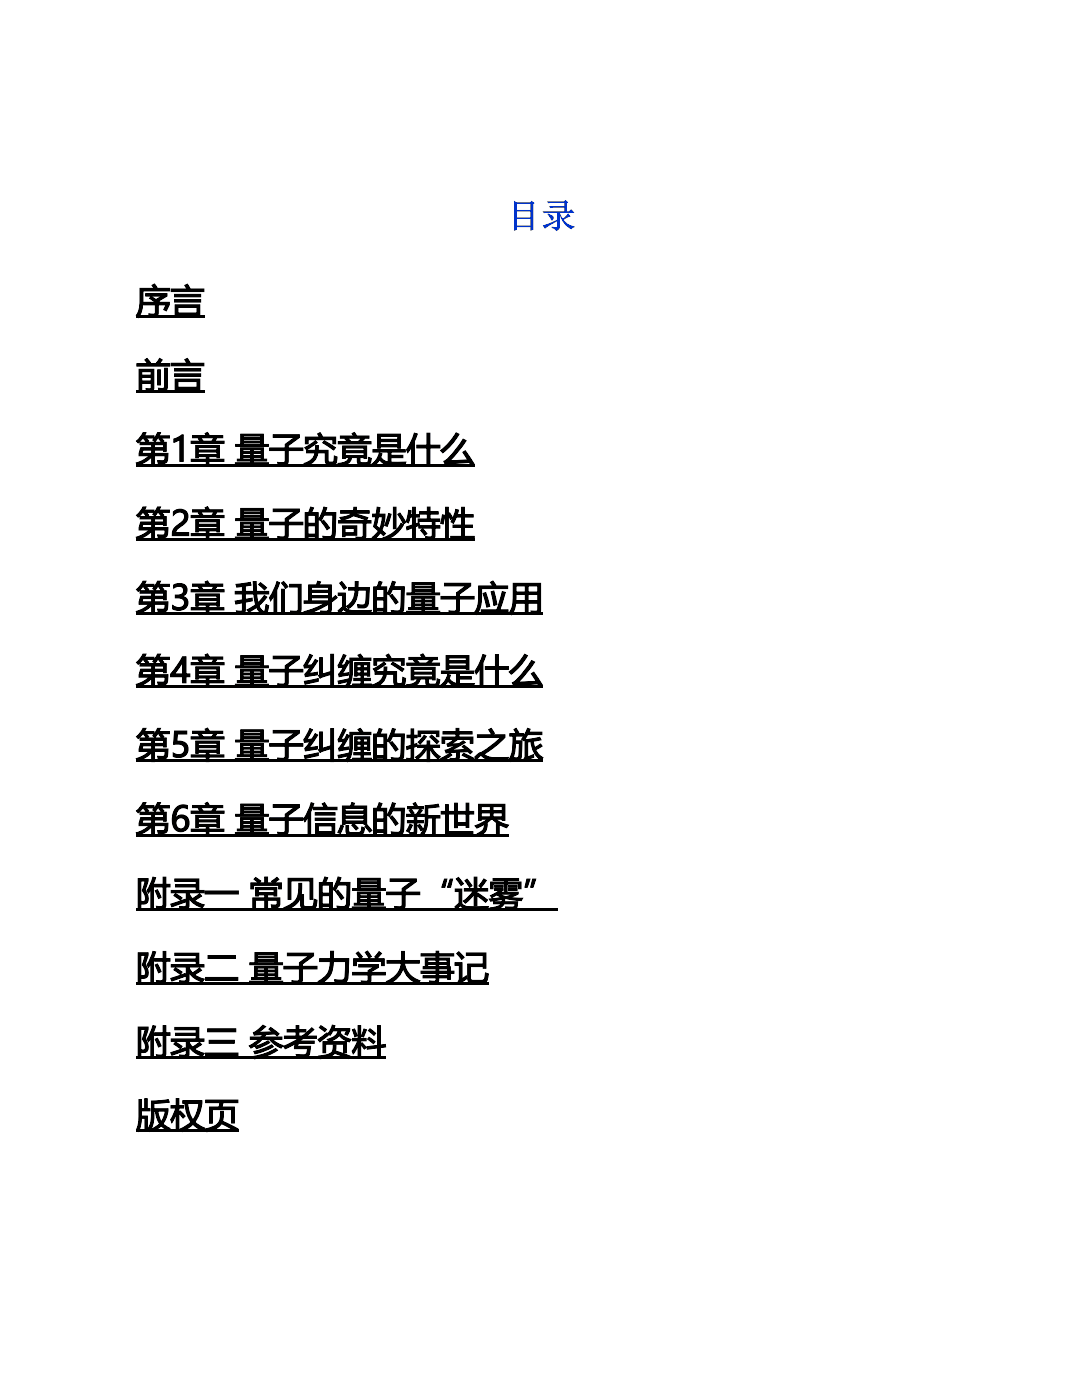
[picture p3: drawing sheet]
<svg xmlns="http://www.w3.org/2000/svg" width="216mm" height="279mm" viewBox="0 0 216 279" stroke-linecap="round" stroke-linejoin="round" font-family="sans-serif">
<defs><g id="words">
<text font-size="6.8" fill="#03c" x="101" y="45.5">目录</text>
</g></defs>
<g fill="#000">
<path d="M27.2 63h13.6v.5h-13.6zM27.2 77.8h13.6v.5h-13.6zM27.2 92.6h67.5v.5h-67.5zM27.2 107.4h67.5v.6h-67.5zM27.2 122.2h81.2v.6h-81.2zM27.2 136.8h81.2v.5h-81.2zM27.2 151.6h81.2v.5h-81.2zM27.2 166.4h74.3v.6h-74.3zM27.2 181.2h84v.6h-84zM27.2 196.1h70.3v.5h-70.3zM27.2 210.9h49.8v.5h-49.8zM27.2 225.4h20.5v.6h-20.5z"/>
<path d="M27.7 73.6h3.1v3.8a.86 .86 0 0 1-1.3 .8h-.3l-.2-.7h1l.1-1h.1v.1h-1.9v-.1h.1v1.8h-.7zM27.8 73.7h.1v4.5h-.1v-.2h.5v.2h-.1v-1.8h2.1l-.1 1.2-.5 .1h-.6v-.1l.2 .1v.4h-.1v-.1h.3a.67 .67 0 0 0 1.1-.6v-3.7h.1v.1h-2.9zM27.2 72.5h2.3l-.1 .1-.6-.8 .6-.4 .8 1-.5 .3v-.2h1.8l-.1 .2-.3-.2 .7-1.1 .7 .4-.7 .9-.1-.2h2.3v.7h-6.8zM27.3 72.6h.1v.5h-.1v-.1h6.5v.1h-.1v-.5h.1v.1h-2.3l.8-.9h.1l-.1 .1-.5-.3v-.1l.1 .1-.2 .5-.4 .4-.1-.1 .1-.1 .3 .2-.1 .2h-2.2l.6-.4 .1 .1h-.1l-.6-.8v-.1l.1 .1-.4 .3-.1-.1h.1l.7 .9h-2.4zM32.7 73.4h.8v3.8a1.02 1.02 0 0 1-1.4 1h-.5l-.1-.8h.9l.3-.1zM32.9 73.5h.1v3.6a.83 .83 0 0 1-1.4 .4l.2 .2v.3h-.1v-.1l.6 .1a.71 .71 0 0 0 1-.8v-3.7h.1v.1h-.5zM31.4 73.7h.7v3.2h-.7zM31.5 73.8h.1v3h-.1v-.1h.5v.1h-.1v-3h.1v.1h-.5zM28.3 74.2h.1v.7h-.1v-.1h1.9v.1h-.1v-.7h.1v.1h-1.9zM28.2 74.1h2.1v.9h-2.1zM28.3 75.3h.1v.7h-.1v-.1h1.9v.1h-.1v-.7h.1v.1h-1.9zM28.2 75.2h2.1v.9h-2.1zM27.8 73.7h2.9v3.7a.79 .79 0 0 1-1.2 .7h-.3l-.1-.5 1-.1 .1-1h-1.9v1.7h-.5zM27.3 72.6h2.2l-.6-.8 .4-.3 .7 .9-.3 .2h1.8l-.3-.2 .6-.9 .6 .3-.7 .8h2.1v.5h-6.5zM32.9 73.5h.5v3.7a.93 .93 0 0 1-1.3 .9l-.4-.1-.1-.5h.6a.46 .46 0 0 0 .7-.4zM31.5 73.8h.5v3h-.5zM28.3 74.2v.7h1.9v-.7zM28.3 75.3v.7h1.9v-.7zM34.9 75.6h5.1v2.7h-.8v-.5h.1v.1h-3.8v-.1h.1v.5h-.7zM35 75.7h.1v2.5h-.1v-.1h.5v.1h-.1v-.5h4v.4h-.1v-.1h.6v.1h-.2v-2.4h.2v.1h-4.9zM35.5 76.1h.1v1.2h-.1v-.1h3.8v.1h-.1v-1.2h.1v.1h-3.8zM35.4 76h4v1.4h-4zM34.1 72.4h3.2l-.1 .2-.5-.9 .7-.3 .6 1-.4 .2v-.2h3.2v.7h-6.7zM34.2 72.5h.1v.5h-.1v-.1h6.5v.1h-.1v-.5h.1v.1h-3.1l-.1-.2 .3-.1h.1l-.1 .1-.5-.8 .1-.1v.1l-.5 .3v-.1l.1-.1 .5 .9h-3.3zM34.7 74.5h5.4v.7h-5.4zM34.8 74.6h.1v.5h-.1v-.1h5.2v.1h-.1v-.5h.1v.1h-5.2zM34.7 73.5h5.4v.7h-5.4zM34.8 73.6h.1v.4h-.1v-.1h5.2v.1h-.1v-.4h.1v.1h-5.2zM35 75.7h4.9v2.4h-.6v-.3h-3.8v.4h-.5zM35.5 76.1v1.2h3.8v-1.2zM34.2 72.5h3.1l-.4-.7 .5-.3 .5 .8-.3 .2h3.1v.5h-6.5zM34.8 74.6h5.2v.5h-5.2zM34.8 73.6h5.2v.4h-5.2z"/>
<path d="M29 58.5h4.4v.6l-1.8 1.1v-.2l.3 .2-.3 .2v-.1v-.1h2.3v.7l-.7 1.3-.7-.4 .6-1h.1v.1h-1.6v-.1h.1v1.6a.97 .97 0 0 1-1.4 .9h-.6l-.1-.8 1 .1 .3-.1v-1.7h.1v.1h-2.4v-.7h2.4v.2l-1.3-.8 .5-.5 1 .6-.1 .1v-.1l1.2-.7v.1v.1h-3.3zM29.1 58.6h.1v.5h-.1v-.1h3.6l-1.6 .9-1-.6 .1-.1 .1 .1-.4 .3v-.2l1.5 1h-2.7v-.1h.1v.5h-.1v-.1h2.4v1.6a.87 .87 0 0 1-1.4 .3h.1l.1 .4-.1 .2v-.1h1.2l.3-.1 .2-.6v-1.7h1.8l-.5 1.1h-.1h.2l.3 .1v.1h-.1l.6-1.2h.1h-.1v-.5h.1v.1h-2.6l.5-.3v.1v.1l-.3-.2 1.9-1.1v.1h-.1v-.5h.1v.1h-4.2zM27.8 57.5h3l-.1 .1-.5-.7 .7-.4 .6 .9-.5 .3v-.2h2.9v.7h-5.4v-.2h.1v1.9l-.2 2.1-.8 1.5-.5-.5a5.3 5.3 0 0 0 .7-3zM27.9 57.6h.2a15.1 15.1 0 0 1-.2 4.2l-.4 .9-.2 .3-.1-.1 .2 .1 .3 .3-.1 .1-.1-.1 .5-.9 .3-1.1 .1-3.4h5.4v.1h-.1v-.4h.1v.1h-3.2l.7-.4v.1h-.1l-.5-.6 .1-.1 .1 .1-.5 .2-.1-.1h.1l.5 .8h-3zM29.1 58.6h4.2v.5l-1.7 1 .1 .1-.1 .1h2.2v.5l-.6 1.2-.5-.2 .5-1h-1.6v1.6a.87 .87 0 0 1-1.3 .8h-.5l-.1-.6 .9 .1 .4-.2v-1.7h-2.3v-.5h2.3l-1.1-.8 .3-.3 .9 .6 1.2-.7h-3.2zM27.9 57.6h2.9l-.5-.7 .5-.2 .5 .7-.3 .2h2.8v.4h-5.3l-.1 3.3-.3 1.2-.5 .9-.4-.5 .4-.7 .3-1zM34.9 60.7h5.1v2.7h-.8v-.4h.1v.1h-3.8v-.1h.1v.5h-.7zM35 60.8h.1v2.5h-.1v-.1h.5v.1h-.1v-.5h4v.5h-.1v-.1h.6v.1h-.2v-2.5h.2v.2h-4.9zM35.5 61.3h.1v1.2h-.1v-.1h3.8v.1h-.1v-1.2h.1v.1h-3.8zM35.4 61.2h4v1.4h-4zM34.1 57.6h3.2l-.1 .1-.5-.8 .7-.3 .6 1-.4 .2v-.2h3.2v.7h-6.7zM34.2 57.7h.1v.5h-.1v-.1h6.5v.1h-.1v-.5h.1v.1h-3.1l-.1-.2 .3-.2 .1 .1-.1 .1-.5-.8 .1-.1v.1l-.5 .3v-.1l.1-.1 .5 .9h-3.3zM34.7 59.7h5.4v.7h-5.4zM34.8 59.8h.1v.5h-.1v-.1h5.2v.1h-.1v-.5h.1v.1h-5.2zM34.7 58.6h5.4v.7h-5.4zM34.8 58.8h.1v.4h-.1v-.1h5.2v.1h-.1v-.4h.1v.1h-5.2zM35 60.8h4.9v2.5h-.6v-.3h-3.8v.3h-.5zM35.5 61.3v1.2h3.8v-1.2zM34.2 57.7h3.1l-.4-.7 .5-.3 .5 .8-.3 .2h3.1v.5h-6.5zM34.8 59.8h5.2v.5h-5.2zM34.8 58.8h5.2v.4h-5.2z"/>
<path d="M28.5 86.3h.8l-.4 .7-.1-.1h2v.6h-1.7v-.1l.1-.1 .6 .7-.5 .4v-.2h3v.1h-.1l-.6-.7 .4-.3v.2h-.5v-.1l.1 .1-.7 .8-.6-.5 1.1-1.5h.8l-.4 .7-.1-.1h2.2v.6h-1.8v-.1l.1-.1 .6 .7-.4 .4-.1-.2h1v2h-.8v-.4h.1v.1h-1.8v-.1h.1v.7h-.1v-.1h2.8v1a1.06 1.06 0 0 1-1.5 1.2h-.6l-.2-.8 1 .1a.49 .49 0 0 0 .5-.2 .49 .49 0 0 0 0-.5l.2-.3v.2h-2.2v-.2h.1v2.2h-.7v-2l.2 .1a5.2 5.2 0 0 1-3 1.7l-.4-.6 1.6-.6 1.1-.8 .1 .2h-2.1v-.6l.3-1.2h2.3v.1h-.1v-.7h.1v.1h-2.5v-.6h1.5v.1h-.1l-.6-.7 .3-.3 .1 .2h-.5v-.1l.1 .1-.2 .2-.8 .8-.5-.5 .7-.6zM28.5 86.4h.1l-.2 .4-.5 .7-.6 .6-.1-.1 .1-.1 .3 .3v.2l-.1-.1 .9-1h.9l-.5 .4-.1-.1 .1-.1 .7 .9h-1.5v-.1h.1v.4h-.1v-.1h2.4v.9h-2.3v-.1h.1l-.3 1.1h-.1h.1v.4h-.1v-.1h2.2l-1.3 1.1-.9 .4-.6 .2v-.1l.1-.1 .2 .3v.2v-.1l2-1 .9-.9v2.2h-.1v-.1h.5v.1h-.1v-2.2h2.4l-.1 .6a.68 .68 0 0 1-.2 .6 .68 .68 0 0 1-.8 .1l-.5-.1v-.1h.1l.1 .4-.1 .2v-.1h.8a.81 .81 0 0 0 1-1v-.9h.1v.1h-2.8v-.9h2v.4h-.1v-.1h.6v.1h-.2v-1.8h.2v.1h-1.2l.6-.5 .1 .1-.1 .1-.7-.8h1.9v.1h-.1v-.4h.1v.1h-2.3l.4-.8 .1 .1v.1h-.6v-.1h.1l-.3 .7-.6 .8-.1-.1 .1-.1 .3 .3v.2l-.1-.1 .6-.8h1l-.6 .4-.1-.1 .1-.1 .7 .9h-3.5l.6-.5 .1 .1-.1 .1-.7-.8h1.8v.1h-.1v-.4h.1v.1h-2.1l.4-.8 .1 .1v.1h-.6zM28.5 89.8l.1 .1-.2 .6h-.1v-.1h2v.1h-.1v-.7h.1v.1h-1.8zM28.4 89.7h2v.9h-2.2zM30.8 88.7h.1v.7h-.1v-.1h1.8v.1h-.1v-.7h.1v.1h-1.8zM30.7 88.6h2v.9h-2zM28.5 86.4h.6l-.3 .6h1.9v.4h-1.6l.6 .6-.4 .3h3l-.6-.7 .3-.2h-.5l-.6 .8-.4-.4 .9-1.4h.6l-.3 .6h2.1v.4h-1.7l.6 .6-.4 .3h.9v1.8h-.6v-.3h-1.8v.7h2.7v.9a.97 .97 0 0 1-.4 .9 .97 .97 0 0 1-1 .2h-.2a.44 .44 0 0 1-.4-.6l.8 .1a.58 .58 0 0 0 .6-.2 .58 .58 0 0 0 0-.6l.1-.3h-2.2v2.1h-.5v-1.9l-1.2 1-1.6 .7-.3-.4 1.5-.6 1.1-.9h-2l.3-1.5h2.2v-.7h-2.3v-.4h1.3l-.6-.7 .3-.2h-.5l-.9 1-.4-.4 .7-.6zM28.5 89.8l-.2 .7h2v-.7zM30.8 88.7v.7h1.8v-.7zM34.6 87.5l1.7-.8h.4v5.5h-.9v-4.5h.2l-1.4 .7zM34.7 87.6h.1v.7l-.1-.1 .8-.4 .5-.4v4.7h-.1v-.1h.6v.1h-.1v-5.3h.1v.1l-.2-.1 .1 .1-.2 .1-.9 .5-.6 .2zM34.7 87.6l1.6-.8h.2v5.3h-.6v-4.4l-1.2 .6zM39 88.8h4.9v2.6h-.7v-.3h.1v.1h-1.6v-.1h.1v.6h-.1v-.1h3.1v.6h-3.1v-.1h.1v1h-.7v-1h.1v.1h-3.1v-.6h3.1v.1h-.1v-.6h.1v.1h-1.7v-.1h.2v.3h-.7zM39.1 88.9h.1v2.4h-.1v-.1h.4v.1h-.1v-.3h1.9v.8h-3.1v-.1h.1v.4h-.1v-.1h3.1v1l-.1-.1h.5v.1h-.1v-1h3.1v.1h-.1v-.4h.1v.1h-3.1v-.8h1.8v.3h-.1v-.1h.5v.1h-.1v-2.4h.1v.1h-4.7zM38.3 86.8h2.9l-.1 .2-.3-.5 .6-.3 .5 .7h-.1v-.1h2.7v.7h-1.7v-.2l.5 .2-.4 .6h-.1v-.1h2v.6h-6.8v-.6h1.9v.1l-.5-.6 .5-.2 .1 .2h-1.7zM38.4 86.9h.1v.5h-.1v-.2h2l-.7 .5-.1-.1 .1-.1 .4 .7h-1.9v-.1h.1v.4h-.1v-.1h6.5v.1h-.1v-.4h.1v.1h-2.1l.5-.7h.1l-.1 .1-.4-.2 .1-.2h1.6v.2h-.1v-.5h.1v.1h-2.7l-.4-.6 .1-.1 .1 .1-.5 .2-.1-.1h.1l.4 .5h-3zM39.5 90.2h.2v.5h-.2v-.1h3.8v.1h-.1v-.5h.1v.1h-3.8zM39.4 90.1h4v.7h-4zM39.5 89.3h.2v.5h-.2v-.1h3.8v.1h-.1v-.5h.1v.1h-3.8zM39.4 89.2h4v.7h-4zM40 87.4l.1-.1 .2 .3 .3 .4-.1 .1v-.1h1.8v.1l-.1-.1 .4-.7 .1 .2h-2.7zM39.8 87.2h3.1l-.6 1h-1.8zM39.1 88.9h4.7v2.4h-.5v-.2h-1.6v.6h3v.4h-3v.9h-.5v-.9h-3v-.4h3v-.6h-1.7v.2h-.4zM38.4 86.9h2.8l-.3-.4 .5-.2 .4 .6h2.6v.5h-1.6l.4 .1-.4 .6h1.9v.4h-6.5v-.4h1.7l-.3-.5 .4-.2h-1.6zM39.5 90.2v.5h3.8v-.5zM39.5 89.3v.5h3.8v-.5zM40 87.4l.5 .7h1.8l.4-.7zM47.9 89.3h4.8v2.2h-.7v-.2h.1v.1h-1.6v-.1h.1v.3h-.1v-.1h2.8v.6h-2.8v-.1h.1v.4h-.1v-.1h3.2v.5h-6.8v-.5h3.1v.1h-.1v-.4h.1v.1h-2.7v-.6h2.7v.1h-.1v-.3h.1v.1h-1.5v-.1h.1v.2h-.7zM48 89.4h.1v2h-.1v-.1h.5v.1l-.2-.2h1.8v.6h-2.7v-.2h.1v.4h-.1v-.1h2.7v.6h-3.1v-.1h.1v.3h-.1v-.1h6.6v.1h-.1v-.3h.1v.1h-3.2v-.6h2.8v.1h-.1v-.4h.1v.2h-2.8v-.6h1.8l-.1 .2v-.1h.5v.1h-.1v-2h.1v.1h-4.6zM47.9 86.6h4.7v2.1h-.6v-.3l.1 .1h-3.6v-.1h.1v.3h-.7zM48.1 86.7h.1v1.9h-.1v-.1h.4v.1h-.1v-.3h3.8v.3h-.1v-.1h.4v.1h-.1v-1.9h.1v.1h-4.4zM46.9 88.6h6.8v.6h-6.8zM47 88.7h.1v.4h-.1v-.1h6.5v.1h-.1v-.4h.1v.1h-6.5zM48.5 87.7h.1v.3h-.1v-.1h3.6v.1h-.1v-.3h.1v.1h-3.6zM48.4 87.6h3.8v.5h-3.8zM48.5 87h.1v.4h-.1v-.1h3.6v.1h-.1v-.4h.1v.1h-3.6zM48.4 86.9h3.8v.6h-3.8zM50.5 90.5h.1v.4h-.1v-.1h1.6v.1h-.1v-.4h.1v.1h-1.6zM50.4 90.4h1.8v.6h-1.8zM48.5 90.5h.1v.4h-.1v-.1h1.5v.1h-.1v-.4h.1v.1h-1.5zM48.3 90.4h1.8v.6h-1.8zM50.5 89.7h.1v.5h-.1v-.1h1.6v.1h-.1v-.5h.1v.1h-1.6zM50.4 89.6h1.8v.7h-1.8zM48.5 89.7h.1v.5h-.1v-.1h1.5v.1h-.1v-.5h.1v.1h-1.5zM48.3 89.6h1.8v.7h-1.8zM48 89.4h4.6v2h-.5v-.1h-1.6v.3h2.7v.4h-2.7v.4h3.1v.3h-6.6v-.3h3v-.4h-2.6v-.4h2.6v-.3h-1.5v.1h-.5zM48.1 86.7h4.4v1.9h-.4v-.2h-3.6v.2h-.4zM47 88.7h6.5v.4h-6.5zM48.5 87.7v.3h3.6v-.3zM48.5 87v.4h3.6v-.4zM50.5 90.5v.4h1.6v-.4zM48.5 90.5v.4h1.5v-.4zM50.5 89.7v.5h1.6v-.5zM48.5 89.7v.5h1.5v-.5zM54.4 86.7h5.4v.7l-2.2 1.6-.1-.1h.1v.5h-.1v-.1h3v.7h-3v-.1h.1v2.1a1.05 1.05 0 0 1-1.5 1h-.7l-.1-.8h1.2l.3-.1v-2.2h.1v.1h-3.2v-.7h3.2v.1h-.1v-.8l2-1.4v.1v.1h-4.4zM54.5 86.8h.1v.5h-.1v-.1h4.7l-2.2 1.6-.1-.1h.1v.8h-3.2v-.1h.1v.5h-.1v-.1h3.2v2.1a.74 .74 0 0 1-1.1 .5h-.5v-.1l.2 .2v.4h-.1v-.1h.9a.8 .8 0 0 0 1-.8v-2.2h3v.1h-.1v-.5h.1v.1h-3v-.6l2.3-1.7v.1h-.1v-.5h.1v.1h-5.2zM54.5 86.8h5.2v.5l-2.2 1.6v.5h2.9v.5h-2.9v2.1a1 1 0 0 1-1.4 .9h-.6l-.1-.6h.8a.51 .51 0 0 0 .7-.4v-2h-3.1v-.5h3.1v-.7l1.9-1.4h-4.3zM61.1 89.8h1.8v.1h-.1l.1-1.1h.7v1.1h-.1v-.1h2.1v2.2l.7 .1a.63 .63 0 0 0 .3-.7v-.6l.8 .3-.1 1h-.2a.59 .59 0 0 1-.1 .6 .59 .59 0 0 1-.6 .1h-.7a.83 .83 0 0 1-.9-1v-1.4h.1v.1h-1.5l.1-.1a2.99 2.99 0 0 1-2.6 2.6l-.4-.6h.2a2.55 2.55 0 0 0 2.1-2.1l.1 .2h-1.8zM61.2 89.9h.1v.5h-.1v-.1h1.8v.1a2.75 2.75 0 0 1-2.3 2.2l.1-.2 .3 .5h-.1a2.95 2.95 0 0 0 2.3-2.6h1.7v1.5a.64 .64 0 0 0 .7 .8h.7a.74 .74 0 0 0 .7-.9v-.5h.1h-.2l-.3-.1v-.1a.9 .9 0 0 1-.1 1.1 .9 .9 0 0 1-1 .2l-.3-.5v-1.9h.2v.1h-2.2l.1-1.1 .1 .1h-.5v-.1h.1l-.1 1.1h-1.8zM60.8 87.1h3l-.1 .2-.5-.7 .7-.4 .6 .9-.4 .2-.1-.2h3.1v1.6h-.8v-1l.1 .1h-4.9v-.1h.1v1h-.8zM60.9 87.2h.1v1.4h-.1v-.1h.6v.1h-.1v-1h5.1v1h-.1v-.1h.6v.1h-.1v-1.4h.1v.1h-3v-.2l.3-.1v.1l-.1 .1-.4-.8h.1l-.5 .3v-.1l.1-.1 .4 .8h-3zM64.7 87.8l2.4 1.5-.5 .6-2.4-1.5zM64.7 88h.1l-.3 .4h-.1l.1-.1 1.3 .8 .8 .6v.1l-.1-.1 .3-.4h.1v.1l-2.2-1.3zM60.7 89.3l2.2-1.5 .6 .5-2.4 1.6zM60.8 89.3h.1l.2 .2 .1 .3-.1-.1 2.1-1.5 .1 .1-.1 .1-.4-.4h.1h.1l-.8 .6-1.3 .8zM61.2 89.9h1.7l.1-1h.5v1h2v2.1a.86 .86 0 0 0 1 .2l.1-.3 .1-.9 .5 .2v.5a.83 .83 0 0 1-.8 1h-.7a.73 .73 0 0 1-.8-.9v-1.4h-1.5a3 3 0 0 1-2.4 2.6l-.3-.5a2.65 2.65 0 0 0 2.2-2.1h-1.7zM60.9 87.2h2.9l-.4-.6 .5-.2 .4 .7-.3 .1h3v1.4h-.6v-.9h-4.9v.9h-.6zM64.7 88l2.2 1.3-.3 .5-2.2-1.4zM60.8 89.3l2.1-1.3 .4 .3-2.1 1.5zM68.3 88.9h5v2.7h-.8v-.3h.2v.1h-.9v-.1h.1l.1 .8 .2 .2 1-.1 .2-.2 .1-.9 .7 .3-.2 .9h-.1h.1a.87 .87 0 0 1-1 .6h-.9a.81 .81 0 0 1-.9-.9v-.7h.1v.1h-1.2l.2-.1a2.38 2.38 0 0 1-2.7 1.7l-.3-.6h.2a1.99 1.99 0 0 0 2-1.1l.1 .1h-.7v-.1h.1v.3h-.7zM68.4 89h.1v2.5h-.1v-.1h.5v.1h-.1v-.3h1a1.57 1.57 0 0 1-1.7 1.3l-.6 .1v-.1l.1-.1 .2 .6-.1-.1a2.11 2.11 0 0 0 2.4-1.7h1.3v.8a.63 .63 0 0 0 .7 .7 1.65 1.65 0 0 0 1.6-.3l.3-.9h.1l-.1 .1-.3-.1-.1-.2h.1l-.1 .6a.55 .55 0 0 1-.6 .6l-1.1-.1-.2-.4v-.8h1.1v.3h-.1v-.1h.4v.1h-.1v-2.5h.1v.1h-4.7zM67.8 86.9h2.8l-.1 .2-.4-.6 .7-.3 .5 .8h-.1v-.1h2.5v.6h-1.3l.1-.1 .3 .2-.6 .6v-.2h1.9v.7h-6.7v-.7h2v.2h-.1l-.6-.6 .3-.2 .1 .1h-1.3zM67.9 87h.1v.4h-.1v-.1h1.5l-.5 .4v-.1h.1l.6 .7h-2.1v-.1h.1v.4h-.1v-.1h6.5v.1h-.1v-.4h.1v.1h-2.1l.7-.7h.1l-.1 .1-.5-.4h1.5v.1h-.1v-.4h.1v.1h-2.5l-.5-.7 .1-.1 .1 .1-.5 .2v-.1h.1l.4 .6h-2.9zM68.9 90.3h.1v.6h-.1v-.1h3.8v.1h-.2v-.6h.2v.1h-3.8zM68.8 90.2h4v.8h-4zM68.9 89.4h.1v.6h-.1v-.1h3.8v.1h-.2v-.6h.2v.1h-3.8zM68.8 89.3h4v.8h-4zM69.4 87.4l.7 .6-.3 .2-.1-.2h2l-.1 .2-.2-.2 .7-.6 .1 .1h-2.9zM69 87.3h3.4l-.8 .8v-.1l.3 .3h-2.5l.4-.4 .1 .1-.1 .1zM68.4 89h4.7v2.5h-.4v-.2h-.9v.7l.2 .3a1.69 1.69 0 0 0 1.4-.1l.2-.9 .5 .2-.1 .5a.81 .81 0 0 1-1 .8h-.9a.72 .72 0 0 1-.8-.8v-.7h-1.2a2.22 2.22 0 0 1-2.4 1.7l-.2-.5a1.93 1.93 0 0 0 2.1-1.2h-.7v.2h-.5zM67.9 87h2.7l-.3-.5 .4-.2 .5 .7h2.4v.4h-1.2l.3 .2-.5 .6h1.8v.4h-6.5v-.4h1.9l-.5-.6 .2-.2h-1.2zM68.9 90.3v.6h3.8v-.6zM68.9 89.4v.6h3.8v-.6zM69.3 87.4l.6 .6-.2 .2h2l-.1-.2 .6-.6zM75.3 86.5h4.7v3h-.7v-.3l.1 .1h-3.5v-.1h.1v.3h-.7zM75.4 86.7h.1v2.7h-.1v-.1h.5v.1h-.1v-.3h3.7v.3h-.1v-.1h.5v.1h-.1v-2.7h.1v.1h-4.5zM74.3 89.6h6.7v.7h-3v-.1h.1v.7h-.1v-.1h2.5v.6h-2.5v-.1h.1v1h-.1v-.1l3.1-.1-.2 .8h-.7a9.2 9.2 0 0 1-3.9-.5l-.7-.7h.1h.1l-.4 .7-.9 .8-.4-.6 .1-.1a3.6 3.6 0 0 0 1.4-2.2l.7 .2-.2 .8-.1-.1 1.5 1h-.1v-2h.1v.1h-3.2zM74.4 89.7h.1v.5h-.1v-.1h3.2v2.2a2 2 0 0 1-1.7-1.1l.2-.7 .1 .1v.1l-.5-.2v-.1h.1l-.2 .5-.4 .8-.5 .7-.4 .3-.1-.1 .2 .1 .3 .3h-.1l-.1-.1 .6-.5 .6-.9a2.59 2.59 0 0 0 2.9 1.1l2.2 .1v.1l-.1-.1 .1-.3 .2-.2v.1l-3.1 .1v-1.2h2.5l-.1 .1v-.4h.1v.1h-2.5v-.9h2.9v.1h-.1v-.5h.1v.1h-6.4zM75.9 88.1h.1v.6h-.1v-.1h3.5v.1h-.1v-.6h.1v.1h-3.5zM75.8 88h3.7v.8h-3.7zM75.9 87.1h.1v.6h-.1v-.1h3.5v.1h-.1v-.6h.1v.1h-3.5zM75.8 87h3.7v.8h-3.7zM75.4 86.7h4.5v2.7h-.5v-.2h-3.5v.2h-.5zM74.4 89.7h6.4v.5h-2.8v.7h2.4v.4h-2.4v1l3-.1-.2 .6h-.6a9.2 9.2 0 0 1-3.8-.4l-.7-.7-1.1 1.3-.4-.4a3.5 3.5 0 0 0 1.5-2.2l.5 .2-.2 .6 .2 .3 .5 .5 .8 .2v-2h-3.1zM75.9 88.1v.6h3.5v-.6zM75.9 87.1v.6h3.5v-.6zM85.1 86.4h.8v2.5h-.1v-.2h2.1v.8h-2.1v-.1h.1v3.6h-.8v-3.6h.1v.1h-2.1v-.8h2.1v.2h-.1zM85.2 86.5h.1v2.5h-2.1v-.1h.1v.5h-.1v-.1h2.1v3.6h-.1v-.1h.6v.1h-.1v-3.6h2.1v.1h-.1v-.5h.1v.1h-2.1v-2.5h.1v.1h-.6zM82.6 86.3l.8 .2-.6 1.6h-.1h.1v4.9h-.8v-3.9l.2 .1-.9 1.3-.3-.8a10.7 10.7 0 0 0 1.6-3.4zM82.7 86.5h.1l-.7 1.8-.6 1-.3 .5-.1-.1h.1l.3 .6h-.2l.9-1.6v4.2h-.1v-.1h.6v.1h-.1v-4.9l.6-1.4h.1l-.1 .1-.5-.1zM85.2 86.5h.6v2.4h2v.5h-2v3.5h-.6v-3.5h-2v-.5h2zM82.7 86.5l.6 .1-.6 1.5v4.8h-.6v-3.8l-.7 1.2-.3-.6 .9-1.5zM92.4 87.5l.8 .4-1.9 2.5-1.5 1.6h-.1v-.1l3.6-.2 .1 .1-.1 .1-1.1-1.7 .7-.4 1.8 2.8-.7 .4-.4-.7h.1v.1l-4.9 .4-.4-.8 .9-.5h.1h-.1l1.8-2.2zM92.4 87.7h.1l-1.2 1.8a7.2 7.2 0 0 1-2.7 2.7l.1-.2 .2 .6-.1 .1v-.1l.9-.2 4-.2 .4 .6-.1 .1v-.1l.5-.3h.1l-.1 .1-1.7-2.6 .1 .1-.5 .3v-.1l.1-.1 1 1.7-4 .2 1.6-1.8 1.8-2.4v.1l-.5-.3zM91 86.3l.7 .3a12.8 12.8 0 0 1-3.4 3.9l-.5-.6a12.2 12.2 0 0 0 3.2-3.6zM91 86.4h.1l-.4 .6-.8 1.1-1.4 1.5-.5 .4-.1-.1 .3 .1 .2 .3v.1l-.1-.1 1.9-1.9 1.3-1.8v.2l-.5-.3zM92.4 87.7l.6 .2-1.8 2.5-1.5 1.6 3.7-.2-1-1.5 .4-.3 1.8 2.5-.6 .4-.3-.6-4.9 .4-.2-.6a14.2 14.2 0 0 0 3.8-4.4zM91 86.4l.6 .3-.4 .6-1.3 1.7-1.5 1.4-.5-.5 2-1.8z"/>
<path d="M28.5 101.1h.8l-.4 .8-.1-.2h2v.6h-1.7v-.1l.1-.1 .6 .7-.5 .4v-.2h3v.1l-.1 .1-.6-.8 .4-.3v.2h-.5v-.1l.1 .1-.7 .8-.6-.4 1.1-1.6h.8l-.4 .8-.1-.2h2.2v.6h-1.8v-.1l.1-.1 .6 .7-.4 .4-.1-.2h1v2h-.8v-.4h.1v.1h-1.8v-.1h.1v.7h-.1v-.1h2.8v1a1.06 1.06 0 0 1-1.5 1.2h-.6l-.2-.8 1 .1a.49 .49 0 0 0 .5-.2 .49 .49 0 0 0 0-.5l.2-.2v.1h-2.2v-.1h.1v2.1h-.7v-2l.2 .1a5.2 5.2 0 0 1-3 1.7l-.4-.5 1.6-.7 1.1-.8 .1 .2h-2.1v-.6l.3-1.2h2.3v.1h-.1v-.6h.1v.1h-2.5v-.7h1.5v.1l-.1 .1-.6-.8 .3-.3 .1 .2h-.5v-.1l.1 .1-.2 .3-.8 .7-.5-.5 .7-.6zM28.5 101.2h.1l-.2 .4-.5 .7-.6 .6-.1-.1h.1l.3 .2v.2l-.1-.1 .9-1h.9l-.5 .4-.1-.1h.1l.7 .8h-1.5v-.1h.1v.5h-.1v-.2h2.4v.9h-2.3v-.1h.1l-.3 1.1h-.1h.1v.5h-.1v-.1h2.2l-1.3 1-.9 .4-.6 .2v-.1h.1l.2 .3v.1v-.1l2-1 .9-.9v2.2h-.1v-.1h.5v.1h-.1v-2.1h2.4l-.1 .5a.68 .68 0 0 1-.2 .6 .68 .68 0 0 1-.8 .1h-.5v-.1l.1-.1 .1 .4-.1 .2v-.1h.8a.81 .81 0 0 0 1-1v-.9h.1v.1h-2.8v-.9h2v.4h-.1v-.1h.6v.1h-.2v-1.8h.2v.1h-1.2l.6-.5 .1 .1-.1 .1-.7-.8h1.9v.1h-.1v-.4h.1v.1h-2.3l.4-.8 .1 .1v.1h-.6v-.1h.1l-.3 .7-.6 .8-.1-.1h.1l.3 .2v.2l-.1-.1 .6-.8h1l-.6 .4-.1-.1h.1l.7 .8h-3.5l.6-.5 .1 .1-.1 .1-.7-.8h1.8v.1h-.1v-.4h.1v.1h-2.1l.4-.8 .1 .1v.1h-.6zM28.5 104.6l.1 .1-.2 .6h-.1v-.1h2v.1h-.1v-.7h.1v.1h-1.8zM28.4 104.5h2v.9h-2.2zM30.8 103.6h.1v.6h-.1v-.1h1.8v.1h-.1v-.6h.1v.1h-1.8zM30.7 103.4h2v.9h-2zM28.5 101.2h.6l-.3 .6h1.9v.4h-1.6l.6 .6-.4 .3h3l-.6-.7 .3-.2h-.5l-.6 .8-.4-.4 .9-1.4h.6l-.3 .6h2.1v.4h-1.7l.6 .6-.4 .3h.9v1.8h-.6v-.3h-1.8v.7h2.7v.9a.97 .97 0 0 1-.4 .9 .97 .97 0 0 1-1 .2h-.2a.44 .44 0 0 1-.4-.5h.8a.58 .58 0 0 0 .6-.2 .58 .58 0 0 0 0-.6l.1-.2h-2.2v2h-.5v-1.9l-1.2 1-1.6 .7-.3-.4 1.5-.6 1.1-.8h-2l.3-1.6h2.2v-.6h-2.3v-.5h1.3l-.6-.7 .3-.2h-.5l-.9 1-.4-.4 .7-.6zM28.5 104.6l-.2 .7h2v-.7zM30.8 103.6v.6h1.8v-.6zM34.5 102.1a1.76 1.76 0 0 1 1.9-.5 1.76 1.76 0 0 1 1.2 1.4 2.73 2.73 0 0 1-1.7 2.3l-.5 .5-.3 .5v-.1h2.6v.8h-3.4a2.71 2.71 0 0 1 1.7-2.7 1.06 1.06 0 0 0 .7-1 1.06 1.06 0 0 0-.6-1 1.72 1.72 0 0 0-1.6 .8zM34.6 102.2h.1v.6h-.1a1.19 1.19 0 0 1 1.8-.6 1.19 1.19 0 0 1 .2 1.8l-.5 .4a2.5 2.5 0 0 0-1.6 2.5l-.1-.1h3.2v.1h-.1v-.6h.1v.1h-2.6a1.5 1.5 0 0 1 1-1.4 2.01 2.01 0 0 0 1.2-2.7 1.73 1.73 0 0 0-2.5 0zM34.6 102.2a1.65 1.65 0 0 1 1.7-.5 1.65 1.65 0 0 1 1.2 1.3 2.63 2.63 0 0 1-1.7 2.3 1.22 1.22 0 0 0-.7 1h2.5v.6h-3.2a2.59 2.59 0 0 1 1.7-2.5 1.16 1.16 0 0 0 .7-1.1 1.16 1.16 0 0 0-.7-1.1l-.7 .1-.8 .5zM39 103.6h4.9v2.7h-.7v-.4h.1v.1h-1.6v-.1h.1v.6h-.1v-.1h3.1v.6h-3.1v-.1h.1v1h-.7v-1h.1v.1h-3.1v-.6h3.1v.1h-.1v-.6h.1v.1h-1.7v-.1h.2v.4h-.7zM39.1 103.7h.1v2.5h-.1v-.2h.4v.2h-.1v-.4h1.9v.8h-3.1v-.1h.1v.4h-.1v-.1h3.1v1l-.1-.1h.5v.1h-.1v-1h3.1v.1h-.1v-.4h.1v.1h-3.1v-.8h1.8v.4h-.1v-.2h.5v.2h-.1v-2.5h.1v.1h-4.7zM38.3 101.6h2.9l-.1 .2-.3-.5 .6-.3 .5 .7-.1 .1v-.2h2.7v.7h-1.7v-.2l.5 .2-.4 .6h-.1v-.1h2v.6h-6.8v-.6h1.9v.1l-.5-.5 .5-.3 .1 .2h-1.7zM38.4 101.8h.1v.4h-.1v-.1h2l-.7 .4-.1-.1 .1-.1 .4 .7h-1.9v-.1h.1v.4h-.1v-.1h6.5v.1h-.1v-.4h.1v.1h-2.1l.5-.7 .1 .1-.1 .1-.4-.2 .1-.2h1.6v.1h-.1v-.4h.1v.1h-2.7l-.4-.7 .1-.1 .1 .1-.5 .2-.1-.1h.1l.4 .6h-3zM39.5 105h.2v.5h-.2v-.1h3.8v.1h-.1v-.5h.1v.1h-3.8zM39.4 104.9h4v.7h-4zM39.5 104.1h.2v.5h-.2v-.1h3.8v.1h-.1v-.5h.1v.1h-3.8zM39.4 104h4v.7h-4zM40 102.2l.1-.1 .2 .3 .3 .4-.1 .1v-.1h1.8v.1l-.1-.1 .4-.7 .1 .2h-2.7zM39.8 102.1h3.1l-.6 .9h-1.8zM39.1 103.7h4.7v2.5h-.5v-.3h-1.6v.6h3v.4h-3v.9h-.5v-.9h-3v-.4h3v-.6h-1.7v.3h-.4zM38.4 101.8h2.8l-.3-.5 .5-.2 .4 .7h2.6v.4h-1.6l.4 .2-.4 .5h1.9v.4h-6.5v-.4h1.7l-.3-.5 .4-.2h-1.6zM39.5 105v.5h3.8v-.5zM39.5 104.1v.5h3.8v-.5zM40 102.2l.5 .7h1.8l.4-.7zM47.9 104.1h4.8v2.3h-.7v-.3h.1v.1h-1.6v-.1h.1v.4h-.1v-.1h2.8v.5h-2.8v-.1h.1v.4h-.1v-.1h3.2v.6h-6.8v-.6h3.1v.1h-.1v-.4h.1v.1h-2.7v-.5h2.7v.1h-.1v-.4h.1v.1h-1.5v-.1h.1v.3h-.7zM48 104.2h.1v2.1h-.1v-.2h.5v.2l-.2-.3h1.8v.6h-2.7v-.1h.1v.3h-.1v-.1h2.7v.6h-3.1v-.1h.1v.3h-.1v-.1h6.6v.1h-.1v-.3h.1v.1h-3.2v-.6h2.8v.1h-.1v-.3h.1v.1h-2.8v-.6h1.8l-.1 .3v-.2h.5v.2h-.1v-2.1h.1v.1h-4.6zM47.9 101.4h4.7v2.1h-.6v-.3l.1 .1h-3.6v-.1h.1v.3h-.7zM48.1 101.5h.1v1.9h-.1v-.1h.4v.1h-.1v-.3h3.8v.3h-.1v-.1h.4v.1h-.1v-1.9h.1v.1h-4.4zM46.9 103.4h6.8v.6h-6.8zM47 103.5h.1v.4h-.1v-.1h6.5v.1h-.1v-.4h.1v.1h-6.5zM48.5 102.5h.1v.4h-.1v-.1h3.6v.1h-.1v-.4h.1v.1h-3.6zM48.4 102.4h3.8v.6h-3.8zM48.5 101.8h.1v.4h-.1v-.1h3.6v.1h-.1v-.4h.1v.1h-3.6zM48.4 101.7h3.8v.6h-3.8zM50.5 105.3h.1v.4h-.1v-.1h1.6v.1h-.1v-.4h.1v.1h-1.6zM50.4 105.2h1.8v.6h-1.8zM48.5 105.3h.1v.4h-.1v-.1h1.5v.1h-.1v-.4h.1v.1h-1.5zM48.3 105.2h1.8v.6h-1.8zM50.5 104.6h.1v.4h-.1v-.1h1.6v.1h-.1v-.4h.1v.1h-1.6zM50.4 104.4h1.8v.7h-1.8zM48.5 104.6h.1v.4h-.1v-.1h1.5v.1h-.1v-.4h.1v.1h-1.5zM48.3 104.4h1.8v.7h-1.8zM48 104.2h4.6v2.1h-.5v-.2h-1.6v.4h2.7v.3h-2.7v.4h3.1v.3h-6.6v-.3h3v-.4h-2.6v-.3h2.6v-.4h-1.5v.2h-.5zM48.1 101.5h4.4v1.9h-.4v-.2h-3.6v.2h-.4zM47 103.5h6.5v.4h-6.5zM48.5 102.5v.4h3.6v-.4zM48.5 101.8v.4h3.6v-.4zM50.5 105.3v.4h1.6v-.4zM48.5 105.3v.4h1.5v-.4zM50.5 104.6v.4h1.6v-.4zM48.5 104.6v.4h1.5v-.4zM54.4 101.5h5.4v.7l-2.2 1.6h-.1h.1v.4h-.1v-.1h3v.7h-3v-.1h.1v2.1a1.05 1.05 0 0 1-1.5 1h-.7l-.1-.8 1.2 .1 .3-.2v-2.2h.1v.1h-3.2v-.7h3.2v.1h-.1v-.8l2-1.4v.1v.1h-4.4zM54.5 101.6h.1v.5h-.1v-.1h4.7l-2.2 1.6-.1-.1h.1v.8h-3.2v-.1h.1v.5h-.1v-.1h3.2v2.1a.74 .74 0 0 1-1.1 .6l-.5-.1v-.1l.2 .2v.4h-.1v-.1h.9a.8 .8 0 0 0 1-.8v-2.2h3v.1h-.1v-.5h.1v.1h-3v-.6l2.3-1.7v.1h-.1v-.5h.1v.1h-5.2zM54.5 101.6h5.2v.5l-2.2 1.7v.4h2.9v.5h-2.9v2.1a1 1 0 0 1-1.4 .9h-.6l-.1-.6 .8 .1a.51 .51 0 0 0 .7-.5v-2h-3.1v-.5h3.1v-.7l1.9-1.4h-4.3zM61.9 101.1l.8 .2-.5 1.1-.1-.1v-.1h1.5v5.5h-.8v-.6h.1v.1h-1.5v-.1h.1v.7h-.7v-5.6h.8v.1h-.1zM62 101.2h.1l-.4 1.2h-.8v-.1h.1v5.4h-.1v-.1h.5v.1h-.1v-.7h1.8v.6h-.2v-.1h.6v.1h-.1v-5.3h.1v.1h-1.5l.5-1.1 .1 .1-.1 .1-.5-.2zM64.6 101.1l.7 .2-.3 1h-.1v-.1h2.2l-.1 4.1a1.22 1.22 0 0 1-1.5 1.5l-1.1-.1-.1-.8 1.1 .1a.68 .68 0 0 0 .7-.2 .68 .68 0 0 0 .1-.7l.1-3.3h.1v.1h-1.8v-.1h.1l-.6 1.3-.7-.4 .6-.9zM64.6 101.2h.1l-.3 1.2-.7 1.3h-.1h.2l.3 .1-.1 .1h-.1l.7-1.2h1.9v.1a13.2 13.2 0 0 1-.3 4.2l-.5 .2-1.3-.1v-.1v.1v-.1h.1l.1 .4-.1 .2v-.1l1 .1a1.03 1.03 0 0 0 1.3-1.3l.1-4h.1v.1h-2.3l.4-1.1h.1v.2l-.6-.2zM61.4 104.9h.1v1.7h-.1v-.1h1.5v.1h-.1v-1.7h.1v.1h-1.5zM61.3 104.8h1.8v1.9h-1.8zM61.4 102.8h.1v1.6h-.1v-.1h1.5v.1h-.1v-1.6h.1v.1h-1.5zM61.3 102.7h1.8v1.8h-1.8zM64 104.1l.6-.4 1.3 1.7-.7 .5zM64.2 104.1l.5 .6 .7 .9-.1 .1-.1-.1 .5-.3 .1 .1h-.1l-1.2-1.5 .1-.1v.1l-.4 .3zM62 101.2l.6 .2-.5 .9h1.4v5.3h-.6v-.5h-1.5v.6h-.5v-5.4h.7zM64.6 101.2l.6 .1-.3 1h2.1l-.1 4a1.13 1.13 0 0 1-1.4 1.4l-1-.1-.1-.6 1 .1a.77 .77 0 0 0 .8-.2 .77 .77 0 0 0 .1-.8l.1-3.3h-1.8l-.6 1.1-.4-.2zM61.4 104.9v1.7h1.5v-1.7zM61.4 102.8v1.6h1.5v-1.6zM64.2 104.1l.4-.3 1.2 1.6-.5 .3zM67.5 103.8h6.6v.7h-1.1v-.1h.1v2.5a1.14 1.14 0 0 1-1.6 1l-.5-.1-.1-.7h1.2l.3-.1v-2.6h.1v.1h-5zM67.6 103.9h.1v.5h-.1v-.1h5l-.1 2.8a1.41 1.41 0 0 1-1.5 .1l.2 .2v.3h-.1v-.1h.7a.81 .81 0 0 0 1.1-.7v-2.6h1.1v.1h-.1v-.5h.1v.1h-6.4zM68.2 104.9h3.1v2h-2.5v-.1h.2v.4h-.8zM68.3 105h.2v2.1h-.2v-.1h.5v.1h-.1v-.4h2.5v.1h-.1v-1.8h.1v.1h-2.9zM67.9 101.8h2.6v.1h-.1l.1-.8h.7v.9l-.2-.1v-.1h2.8v.7h-2.9v-.1v.2l-.1-.2 2.7 .8-.3 .7-2.8-.9 .1-.1v.1l-.7 .4-1.7 .5-.4-.7 1.4-.3 1.2-.5v.1h-2.4zM68 101.9h.1v.5h-.1v-.1h2.5l-.1 .2a3.7 3.7 0 0 1-2.5 .9v-.2l.3 .5-.1 .1v-.1l1.6-.5 .7-.4 2.8 .9-.1 .1v-.1l.2-.4v.1l-2.7-.8 .2-.3h2.9v.1h-.2v-.5h.2v.1h-2.8l.1-.8h.1v.2h-.5v-.2l.1 .1-.1 .7h-2.6zM68.8 105.4h.2v.9h-.2v-.1h1.9v.1h-.1v-.9h.1v.1h-1.9zM68.7 105.3h2.1v1.1h-2.1zM67.6 103.9h6.4v.5h-1v2.5a1.04 1.04 0 0 1-1.5 .8h-.4l-.1-.5h.6a.58 .58 0 0 0 .9-.4v-2.4h-4.9zM68.3 105h2.9v1.8h-2.4v.3h-.5zM68 101.9h2.5l.1-.7h.5l-.1 .7h2.7v.5h-2.8l-.1 .1 2.6 .8-.3 .5-2.6-.9-1.2 .6-1.2 .3-.3-.5 .7-.1a3 3 0 0 0 1.8-.8h-2.3zM68.8 105.4v.9h1.9v-.9zM75.2 101.1l.7 .1-.2 1.4h-.1v-.1h1.3a8.2 8.2 0 0 1-.6 3.4l-.1-.1 .9 .7-.6 .5-.7-.6 .1-.1h.1l-.5 .6-.9 .9-.5-.6 1.3-1.3 .1 .1-1.1-.9 .5-2h.1v.1h-.8v-.7h.9v.1h-.1zM75.3 101.2h.1l-.2 1.5h-.9v-.1h.1v.5h-.1v-.1h.8l-.4 2.1h-.2l.1-.1 1.1 .9-.8 .9-.6 .5 .1-.1 .2 .3v.2l-.1-.1 1.4-1.5 .7 .7-.1 .1-.1-.1 .4-.4 .1 .1-.1 .1-.8-.7 .5-1.3 .2-1.6 .1 .1h-.1v-.5h.1v.1h-1.3l.2-1.4h.1v.1l-.5-.1zM76.3 107.3a5.9 5.9 0 0 0 3.7-3l.6 .4a6.2 6.2 0 0 1-3.9 3.2zM76.4 107.3l.2 .1 .3 .4h-.1l-.1-.1 1.9-1 1-.9 .8-1.1 .1 .1h-.1l-.4-.3h.1a6 6 0 0 1-3.6 3zM78.4 101.1h.7v4.5h-.7zM78.5 101.2h.1v4.3h-.1v-.1h.5v.1h-.1v-4.3h.1v.1h-.5zM75.5 103.1h.1l-.2 .9-.2 1h-.1v-.1l.5 .3 .2 .2v.1h-.1l.3-.9 .2-1.5h.1v.1h-.8zM75.4 103h1l-.2 1.7-.4 1-.8-.7zM77.5 102.4l.7 .2-.9 2.6-.7-.3zM77.6 102.5h.1l-.4 1.4-.4 1h-.1v-.1l.3 .1 .2 .1h-.1l.7-2.4h.1v.1l-.5-.1zM79.2 102.6l.6-.3 1.3 2-.6 .4zM79.4 102.7l.1-.1 .5 .7 .6 1.2h-.1v-.1l.4-.3 .1 .1-.1 .1-1.2-1.8 .1-.1 .1 .1-.5 .2zM75.3 101.2l.5 .1-.2 1.3h1.2l-.1 1.6-.5 1.6 .7 .7-.4 .4-.6-.6-1.3 1.4-.3-.4 1.2-1.3-1-.9 .5-2h-.7v-.5h.8zM76.4 107.3l.7-.2a5.7 5.7 0 0 0 2.9-2.6l.5 .3-.8 1.1-1 .9-1.9 1zM78.5 101.2h.5v4.3h-.5zM75.5 103.1l-.4 1.9 .7 .5 .4-1.3 .1-1.1zM77.6 102.5l.4 .1-.7 2.4-.5-.1zM79.4 102.7l.4-.3 1.2 1.8-.5 .3zM81.4 101.7l.7 .1-.1 1-.1-.1v-.1h.5v.1h-.2v-1.6h.8v1.6h-.1v-.1h.9v.7h-.9v-.1h.1v1.4h-.1l-.1-.1 .9-.3 .1 .7-.9 .3v-.1h.1v2.8h-.8v-2.6h.2v.1l-1.3 .5-.1-.8 1.3-.4 .1 .1h-.2v-1.6h.2v.1h-.6v-.1h.1l-.4 1.3-.6-.4zM81.5 101.9h.1l-.1 1-.4 1.2h.2l.3 .2h-.1h-.1l.3-1.2h.8v1.7l-1.3 .5-.1-.1h.1l.1 .5-.1-.1 1.3-.5v2.7h-.1v-.1h.5v.1h-.2v-2.8l.9-.3 .1 .1-.2-.1v-.4h.1v.1l-.9 .3v-1.6h1v.1h-.1v-.5h.1v.1h-1v-1.6h.2v.1h-.5v-.1h.1v1.6h-.7l.1-.9h.1v.1h-.5zM83.6 102h1.7v.1h-.1v-1h.7v1h-.1v-.1h1.7v.7h-1.7v-.1h.1v1h-.1v-.1h2v.6h-4.5v-.6h2v.1h-.1v-1h.1v.1h-1.7zM83.7 102.1h.1v.5h-.1v-.1h1.7v1.2h-2v-.1h.2v.4h-.2v-.1h4.3v.1h-.1v-.4h.1v.1h-2v-1.2h1.7v.1h-.1v-.5h.1v.1h-1.7v-1h.1v.1h-.5v-.1h.1v1h-1.7zM83.5 104.8h2.8v.1h-.1v-.8h.7v.8h-.1v-.1h1.1v.7h-1.1v-.1h.1v1.5a1.07 1.07 0 0 1-1.5 .9h-.5l-.1-.8h1.2l.2-.3v-1.3h.1v.1h-2.8zM83.6 104.9h.1v.5h-.1v-.1h2.8v1.4a.57 .57 0 0 1-.8 .6l-.7-.1v-.1l.2 .2v.4h-.1v-.1h.7a.75 .75 0 0 0 1-.7v-1.6h1.1v.1h-.1v-.5h.1v.1h-1.1v-.8h.1v.1h-.5v-.1h.1v.8h-2.8zM83.8 105.8l.6-.4 .9 1.1-.6 .5zM84 105.8l.4 .5 .4 .5h-.1v-.1l.4-.3 .1 .1-.1 .1-.8-1v-.1l.1 .1-.4 .3zM81.5 101.9h.5l-.1 .8h.5v-1.5h.5v1.5h.8v.5h-.8v1.4l.7-.3 .1 .5-.8 .3v2.7h-.5v-2.5l-1.2 .4-.1-.5 1.3-.4v-1.6h-.6l-.3 1.1-.4-.2zM83.7 102.1h1.6v-.9h.5v.9h1.6v.5h-1.6v1h1.9v.4h-4.3v-.4h1.9v-1h-1.6zM83.6 104.9h2.7v-.7h.5v.7h1v.5h-1v1.5a.98 .98 0 0 1-1.4 .8h-.4l-.1-.6 .7 .1a.48 .48 0 0 0 .7-.5v-1.3h-2.7zM84 105.8l.3-.3 .9 1-.5 .3zM90.9 101.5l.7 .2-.3 1.1-.1-.2h.9v.1h-.1v-1.6h.8v1.6h-.2v-.1h1.9v.7h-1.9v-.1h.2v1.6h-.2v-.1h1.8v.7h-1.8v-.1h.2v1.8h-.2v-.2h2.1v.7h-4.8v-.7h2.2v.2h-.1v-1.8h.1v.1h-1.8v-.7h1.8v.1h-.1v-1.6h.1v.1h-1.1v-.1h.1l-.6 1.4-.6-.4 .7-1.6zM91 101.7h.1l-.5 1.5-.5 1-.1-.1 .1-.1 .3 .2 .1 .2h-.1l.6-1.3h1.2v1.8h-1.8l.1-.1v.5h-.1v-.1h1.8v2h-2.2v-.1h.1v.4h-.1v-.1h4.6v.1h-.1v-.4h.1v.1h-2.1v-2h1.8l-.1 .1v-.5h.1v.1h-1.8v-1.8h1.9v.1h-.1v-.5h.1v.1h-1.9v-1.6h.1v.2h-.5v-.2h.1v1.6h-1.1l.3-1h.1v.1l-.6-.1zM88.8 101.1h.7v1.4l-.1-.1 .4-.2 .7 1.2-.6 .4-.6-1h.2v5.1h-.7zM88.9 101.2h.1v6.6h-.1v-.1h.5v.1h-.1v-5.4l.7 1.2h-.1h-.1l.5-.3v.1h-.1l-.6-1h.1l.1 .1-.5 .2v-1.5h.1v.1h-.5zM88.2 102.6l.7 .2-.4 1.9-.7-.2zM88.3 102.8h.1l-.2 .9-.2 .8-.1-.1h.2l.3 .1v.1l-.1-.1 .3-1.7 .1 .1v.1l-.4-.1zM91 101.7l.5 .1-.3 .9h.9v-1.5h.5v1.5h1.8v.5h-1.8v1.6h1.7v.5h-1.7v1.8h2v.4h-4.6v-.4h2.1v-1.8h-1.7v-.5h1.7v-1.6h-1.1l-.5 1.2-.5-.3zM88.9 101.2h.5v1.3l.3-.1 .6 1-.4 .2-.5-.8v5h-.5zM88.3 102.8l.4 .1-.3 1.7-.5-.2z"/>
<path d="M28.5 115.9h.8l-.4 .8-.1-.2h2v.6h-1.7v-.1h.1l.6 .6-.5 .4v-.2h3v.1l-.1 .1-.6-.8 .4-.2v.1h-.5v-.1l.1 .1-.7 .8-.6-.4 1.1-1.6h.8l-.4 .8-.1-.2h2.2v.6h-1.8v-.1h.1l.6 .6-.4 .4-.1-.2h1v2h-.8v-.3h.1v.1h-1.8v-.1h.1v.6h-.1v-.1h2.8v1a1.06 1.06 0 0 1-1.5 1.2h-.6l-.2-.7h1a.49 .49 0 0 0 .5-.2 .49 .49 0 0 0 0-.5l.2-.2v.1h-2.2v-.1h.1v2.1h-.7v-2l.2 .1a5.2 5.2 0 0 1-3 1.7l-.4-.5 1.6-.7 1.1-.8 .1 .2h-2.1v-.6l.3-1.2h2.3v.1h-.1v-.6h.1v.1h-2.5v-.7h1.5v.1l-.1 .1-.6-.8 .3-.2 .1 .1h-.5v-.1l.1 .1-.2 .3-.8 .8-.5-.6 .7-.6zM28.5 116h.1l-.2 .4-.5 .7-.6 .6h-.1l.1-.1 .3 .2v.2l-.1-.1 .9-1h.9l-.5 .4-.1-.1h.1l.7 .8h-1.5v-.1h.1v.5h-.1v-.1h2.4v.8h-2.3v-.1h.1l-.3 1.2-.1-.1h.1v.5h-.1v-.1h2.2l-1.3 1-.9 .5-.6 .1v-.1h.1l.2 .3v.2v-.1l2-1.1 .9-.9v2.2h-.1v-.1h.5v.1h-.1v-2.1h2.4l-.1 .5a.68 .68 0 0 1-.2 .7 .68 .68 0 0 1-.8 0h-.5v-.1l.1-.1 .1 .4-.1 .2v-.1h.8a.81 .81 0 0 0 1-1v-.9h.1v.1h-2.8v-.9h2v.4h-.1v-.1h.6v.1h-.2v-1.8h.2v.1h-1.2l.6-.5 .1 .1-.1 .1-.7-.8h1.9v.1h-.1v-.4h.1v.1h-2.3l.4-.7h.1v.1h-.6v-.1h.1l-.3 .7-.6 .8h-.1l.1-.1 .3 .2v.2l-.1-.1 .6-.8h1l-.6 .4-.1-.1h.1l.7 .8h-3.5l.6-.5 .1 .1-.1 .1-.7-.8h1.8v.1h-.1v-.4h.1v.1h-2.1l.4-.7h.1v.1h-.6zM28.5 119.5h.1l-.2 .7-.1-.1v-.1h2v.1h-.1v-.6h.1v.1h-1.8zM28.4 119.3h2v.9h-2.2zM30.8 118.4h.1v.6h-.1v-.1h1.8v.1h-.1v-.6h.1v.1h-1.8zM30.7 118.3h2v.8h-2zM28.5 116h.6l-.3 .6h1.9v.4h-1.6l.6 .6-.4 .3h3l-.6-.7 .3-.2h-.5l-.6 .8-.4-.3 .9-1.5h.6l-.3 .6h2.1v.4h-1.7l.6 .6-.4 .3h.9v1.8h-.6v-.2h-1.8v.6h2.7v.9a.97 .97 0 0 1-.4 1 .97 .97 0 0 1-1 .1h-.2a.44 .44 0 0 1-.4-.5h.8a.58 .58 0 0 0 .6-.2 .58 .58 0 0 0 0-.6l.1-.2h-2.2v2h-.5v-1.9l-1.2 1-1.6 .8-.3-.5 1.5-.6 1.1-.8h-2l.3-1.6h2.2v-.6h-2.3v-.5h1.3l-.6-.7 .3-.2h-.5l-.9 1-.4-.3 .7-.6zM28.5 119.5l-.2 .6h2v-.6zM30.8 118.4v.6h1.8v-.6zM34.6 116.7a1.86 1.86 0 0 1 2.8 .7 1.38 1.38 0 0 1-1.1 1.7v-.2a1.49 1.49 0 0 1 1.3 1.6 1.49 1.49 0 0 1-1.5 1.4l-1.1-.1-.6-.2v-1a1.46 1.46 0 0 0 2.3-.1 .96 .96 0 0 0-1.3-1.1h-.5v-.7a1.26 1.26 0 0 0 1.6-.9 .93 .93 0 0 0-.6-.7 .93 .93 0 0 0-.9 .2l-.4 .3zM34.7 116.7h.1v.7l-.2-.1a1.37 1.37 0 0 1 2.1 .2 1.16 1.16 0 0 1-.4 1.2 1.16 1.16 0 0 1-1.3 .1h.1v.5h-.1a1.24 1.24 0 0 1 1.5 .1 1.24 1.24 0 0 1 .3 1.5 1.73 1.73 0 0 1-2.4 0l.2-.1v.7h-.1v-.1a1.83 1.83 0 0 0 2.9-1.2l-.3-.7-.9-.4v-.2a1.22 1.22 0 0 0 1-1.5 1.22 1.22 0 0 0-1.7-.8l-.8 .2zM34.7 116.7a1.63 1.63 0 0 1 2.6 1 1.3 1.3 0 0 1-1 1.3 1.38 1.38 0 0 1 1.2 1.5 1.38 1.38 0 0 1-1.4 1.3h-.8l-.8-.3v-.7a1.36 1.36 0 0 0 2.3-.5 1.06 1.06 0 0 0-1.4-1h-.4v-.5a1.19 1.19 0 0 0 1.6-1 1.03 1.03 0 0 0-.6-.8 1.03 1.03 0 0 0-1.1 .2l-.2 .2zM39 118.4h4.9v2.7h-.7v-.3h.1v.1h-1.6v-.1h.1v.5h-.1v-.1h3.1v.6h-3.1v-.1h.1v1h-.7v-1h.1v.1h-3.1v-.6h3.1v.1h-.1v-.5h.1v.1h-1.7v-.1h.2v.3h-.7zM39.1 118.5h.1v2.5h-.1v-.1h.4v.1h-.1v-.4h1.9v.8h-3.1v-.1h.1v.4h-.1v-.1h3.1v1l-.1-.1h.5v.1h-.1v-1h3.1v.1h-.1v-.4h.1v.1h-3.1v-.8h1.8v.4h-.1v-.1h.5v.1h-.1v-2.5h.1v.1h-4.7zM38.3 116.5h2.9l-.1 .1-.3-.5 .6-.3 .5 .7-.1 .1v-.1h2.7v.6h-1.7v-.2l.5 .2-.4 .7-.1-.1v-.1h2v.6h-6.8v-.6h1.9v.1v.1l-.5-.6 .5-.3 .1 .2h-1.7zM38.4 116.6h.1v.4h-.1v-.1h2l-.7 .4-.1-.1 .1-.1 .4 .7h-1.9v-.1h.1v.4h-.1v-.1h6.5v.1h-.1v-.4h.1v.1h-2.1l.5-.7 .1 .1-.1 .1-.4-.2 .1-.2h1.6v.1h-.1v-.4h.1v.1h-2.7l-.4-.7 .1-.1 .1 .1-.5 .2h-.1l.1-.1 .4 .6h-3zM39.5 119.8h.2v.6h-.2v-.2h3.8v.2h-.1v-.6h.1v.1h-3.8zM39.4 119.7h4v.8h-4zM39.5 118.9h.2v.5h-.2v-.1h3.8v.1h-.1v-.5h.1v.1h-3.8zM39.4 118.8h4v.8h-4zM40 117l.1-.1 .2 .3 .3 .4-.1 .1v-.1h1.8v.1l-.1-.1 .4-.7 .1 .2h-2.7zM39.8 116.9h3.1l-.6 .9h-1.8zM39.1 118.5h4.7v2.5h-.5v-.2h-1.6v.5h3v.4h-3v.9h-.5v-.9h-3v-.4h3v-.5h-1.7v.2h-.4zM38.4 116.6h2.8l-.3-.4 .5-.3 .4 .7h2.6v.4h-1.6l.4 .2-.4 .5h1.9v.4h-6.5v-.4h1.7l-.3-.5 .4-.2h-1.6zM39.5 119.8v.6h3.8v-.6zM39.5 118.9v.5h3.8v-.5zM40 117l.5 .7h1.8l.4-.7zM47 116.5l3-.4 .2 .8-1.3 .2v-.1h.1v1h-.1v-.1h1.7v.1h-.1l-.1-2h.8l.1 2h-.1v-.1h2.5v.7h-2.5v-.1h.1l.3 1.8h-.1l-.1-.1 1.3-1.5 .7 .4-1 1.2-.7 .6v-.1h.1l.6 1 .3 .1 .3-1.4 .6 .3a2.24 2.24 0 0 1-.6 1.8 1.71 1.71 0 0 1-1.9-1.4l.2 .1-1.7 1-.5-.6 1.9-1.1v.1h-.1l-.2-1.2-.1-1h.1v.1h-1.8v-.1h.1v1.1h-.1v-.1l1.5-.2v.4v.3l-1.5 .3v-.1h.1v1.5a1 1 0 0 1-1.4 .9h-.4l-.2-.8h1.2l.1-1.5h.1v.1l-1.4 .3-.2-.8 1.6-.3v.1h-.1v-1.2h.1v.1h-1.6v-.7h1.6v.1h-.1v-1l.1 .1-1.2 .2zM47.1 116.6h.1l.1 .4-.1 .2v-.1l1.3-.2v1.2h-1.6l.2-.1v.5h-.2v-.1h1.6v1.4l-1.5 .3-.1-.1 .1-.1 .2 .6h-.1v-.1l1.4-.2v1.5a.79 .79 0 0 1-1.3 .2h.1l.1 .4-.1 .2v-.1h.6a.68 .68 0 0 0 .9-.7v-1.6l1.5-.3v.1h-.1v-.5h.1v.1l-1.5 .3v-1.4h2l.4 2.3-1.9 1.1 .1-.2 .3 .5h-.1v-.1l1.7-1a2.58 2.58 0 0 0 1.4 1.6 1.77 1.77 0 0 0 .8-1.7l.1 .1-.6-.2 .1-.1a1.41 1.41 0 0 1-.4 1.4 1.7 1.7 0 0 1-1.1-1.3l1.5-1.7 .1 .1v.1l-.5-.4v-.1l.1 .1-.4 .6-1 1-.3-2.1h2.5v.1h-.1v-.5h.1v.1h-2.5l-.1-2h.1v.1h-.6v-.1h.1l.1 2h-1.9v-1.2l1.3-.2v.1h-.1l-.2-.5 .1-.1v.1l-1.3 .3-1.5 .1zM52 116.2l1.3 1.1-.5 .6-1.3-1.2zM51.7 116.6l1.1 1v.1l-.1-.1 .4-.4 .1 .1-.1 .1-1.2-1 .1-.1 .1 .1-.4 .3zM47.1 116.6l2.8-.4 .2 .6-1.2 .2v1h1.7l-.1-1.9h.6l.1 1.9h2.4v.5h-2.4l.3 1.8 1.2-1.5 .5 .4-1.5 1.6 .4 .8a.59 .59 0 0 0 .7 .4l.3-1.3 .5 .2-.1 .6a.88 .88 0 0 1-.5 1 .88 .88 0 0 1-1.1-.3l-.7-1-1.6 .9-.3-.4 1.7-1-.3-2.2h-1.8v1.1l1.4-.2v.5l-1.4 .3v1.5a.91 .91 0 0 1-1.3 .8h-.3l-.1-.6 .9 .1 .2-.1 .1-1.6-1.3 .2-.2-.5 1.5-.3v-1.2h-1.5v-.5h1.5v-1l-1.2 .2zM52 116.3l1.2 1-.4 .4-1.2-1zM57.7 116.5h2.5v5a1 1 0 0 1-1.3 1.1h-.9l-.1-.8h1.6l-.1-4.7h.1v.2h-1.8zM57.8 116.6h.1v.5h-.1v-.1h1.8v4.4a.61 .61 0 0 1-.2 .6 .61 .61 0 0 1-.6 .1h-.8v-.1l.1-.1 .1 .4-.1 .2v-.1l1.8-.1 .1-5.7h.1v.1h-2.3zM55.2 115.9l.7 .3-.6 1.6h-.1h.1v4.9h-.7v-3.9l.2 .1-.8 1.2-.3-.8a10.9 10.9 0 0 0 1.5-3.4zM55.3 116.1h.1l-.6 1.7-.9 1.5h-.1l.1-.1 .2 .7-.2-.1 .9-1.4v4.2h-.1v-.1h.5v.1h-.1v-4.9l.6-1.4h.1l-.1 .1-.5-.2zM56.1 117.5h.7v5.1h-.7zM56.2 117.6h.1v4.9h-.1v-.1h.5v.1h-.1v-4.9h.1v.1h-.5zM56 116.3l.6-.4 1 1.2-.7 .5zM56.2 116.4l.1-.1 .4 .6 .4 .5h-.1l-.1-.1 .5-.3v.1v.1l-.9-1.1h.1h.1l-.4 .3zM57.8 116.6h2.3v4.9a1 1 0 0 1-1.4 1h-.6l-.1-.5a1.47 1.47 0 0 0 1.5-.3v-4.6h-1.7zM55.3 116.1l.5 .2-.6 1.5v4.8h-.5v-3.8l-.7 1.1-.2-.6 .9-1.6zM56.2 117.6h.5v4.9h-.5zM56.2 116.4l.4-.3 .8 1-.4 .3zM61.5 116.6h1.6v.1h-.1l.3-.8 .8 .2-.3 .7-.1-.2h2.5v3l-.2-.1 .9-.8 .5 .6-1.2 1-.1-.1h.1a2.36 2.36 0 0 1-.3 2.2l-.7 .2h-1.2l-.1-.8h1.4l.2-.3v-1l.1 .1a14.3 14.3 0 0 1-4.7 2l-.4-.6a16.3 16.3 0 0 0 4.3-1.7l.1 .2h-4.3v-.7h1v.1h-.1zM61.6 116.7h.1v3.3h-1v-.1h.1v.5h-.1v-.1h4.6a16.3 16.3 0 0 1-4.6 1.9l.1-.2 .3 .5h-.2a17.6 17.6 0 0 0 4.8-2.2v1.2a.79 .79 0 0 1-1.2 .6h-.5v-.1l.2 .1v.4h-.1v-.1h.8a.83 .83 0 0 0 1.1-.9v-1.4l1.2-.9 .1 .1h-.1l-.3-.3v-.1l.1 .1-1 .8v-3.1h.1v.1h-2.6l.4-.7h.1l-.1 .1-.5-.1v-.1h.1l-.3 .8h-1.6zM62.1 119.3h.1v.6h-.1v-.1h3.5v.1h-.1v-.6h.1v.1h-3.5zM62 119.2h3.7v.8h-3.7zM62.1 117.2h.1v.6h-.1v-.1h3.5v.1h-.1v-.6h.1v.1h-3.5zM62 117.1h3.7v.8h-3.7zM62.1 118.2h.1v.7h-.1v-.1h3.5v.1h-.1v-.7h.1v.1h-3.5zM62 118.1h3.7v.9h-3.7zM61.6 116.7h1.5l.3-.7 .6 .1-.3 .6h2.4v2.9l.8-.7 .4 .4-1.2 .9v1.3a1.03 1.03 0 0 1-1.4 1h-.3a.45 .45 0 0 1-.4-.5h.8a.56 .56 0 0 0 .8-.5v-1l-1.9 1-2.7 1.1-.3-.5 1.9-.6 2.3-1.1h-4.2v-.5h.9zM62.1 119.3v.6h3.5v-.6zM62.1 117.2v.6h3.5v-.6zM62.1 118.2v.7h3.5v-.7zM69.4 117.1h1.5v.2h-.1v-1.3h.8l-.1 1.3h-.1v-.2h2.4l-.1 2.7a1.31 1.31 0 0 1-1.7 1.6h-.6l-.2-.8h.6a.79 .79 0 0 0 .9 0 .79 .79 0 0 0 .2-.9l.1-1.9h.1v.1h-1.7l.1-.1a3.7 3.7 0 0 1-2 3.7l-.5-.5 .1-.1a3.4 3.4 0 0 0 1.7-3.1l.1 .1h-1.5zM69.6 117.3h.1v.5h-.1v-.1h1.4a3.7 3.7 0 0 1-1.8 3.4v-.2l.4 .5-.1-.1a4 4 0 0 0 1.8-3.6h1.9l-.1 2a1.01 1.01 0 0 1-.4 1.1 1.01 1.01 0 0 1-1 0h-.4l.1-.1h.1v.4v.2v-.1h.8a1.07 1.07 0 0 0 1.2-1.4l.1-2.6 .1 .1v.1h-2.4v-1.3l.2 .1h-.6v-.1h.1v1.3h-1.4zM67.4 118.3h1.6v2.9h-.1h.1a1.87 1.87 0 0 0 1.5 .6h1.6v.1v-.1l2.2-.1-.3 .8a15 15 0 0 1-4.5-.2l-.7-.4-.3-.3h.1l.1 .1-1 .9-.4-.7 1-.9 .1 .1h-.2v-2.3h.2v.2h-1zM67.5 118.4h.1v.4h-.1v-.1h1v2.5l-1 .8v-.1l.1-.1 .3 .6h-.2l.9-1 .1 .1a1.96 1.96 0 0 0 1.8 .8h1.5v.1v-.1h1.9v.1v-.3l.1-.3h.1v.1l-3.6 .1-1.2-.3-.5-.4v-2.9h.1v.1h-1.4zM67.6 116.3l.6-.4 1.1 1.4-.7 .4zM67.8 116.4l.1-.1 .4 .6 .4 .6v.1l.1-.2 .3-.2v.1h-.1l-.9-1.1 .1-.1 .1 .1-.4 .3zM69.6 117.3h1.3v-1.2h.6l-.1 1.2h2.3l-.1 2.5a1.21 1.21 0 0 1-1.6 1.5h-.5l-.1-.6h.3a.92 .92 0 0 0 1 0 .92 .92 0 0 0 .3-1l.1-1.9h-1.7a4 4 0 0 1-1.9 3.6l-.3-.4a3.4 3.4 0 0 0 1.7-3.2h-1.3zM67.5 118.4h1.4v2.8l.5 .4a5 5 0 0 0 2.7 .3l2-.1-.2 .6a14.8 14.8 0 0 1-4.4-.2l-.9-.6-.8 .9-.3-.6 .9-.8v-2.3h-.9zM67.8 116.4l.4-.3 .9 1.2-.4 .3zM75.6 115.9l.8 .2-.5 1.1-.1-.1v-.1h1.5v5.6h-.8v-.7h.1v.1h-1.5v-.1h.1v.7h-.7v-5.6h.8v.1h-.1zM75.7 116l.1 .1-.5 1.1h-.7v-.1h.1v5.4h-.1v-.1h.5v.1h-.1v-.7h1.7v.6h-.1v-.1h.5v.1h-.1v-5.3h.1v.1h-1.5l.5-1.1 .1 .1v.1l-.6-.2zM78.2 115.9l.8 .2-.4 1.1-.1-.1v-.1h2.3l-.1 4.1a1.22 1.22 0 0 1-1.6 1.5l-1-.1-.1-.8 1.1 .1a.68 .68 0 0 0 .7-.2 .68 .68 0 0 0 .1-.7l.1-3.3h.1v.1h-1.8v-.1l.1 .1-.7 1.2-.6-.3 .5-1zM78.3 116l.1 .1-.4 1.1-.7 1.4-.1-.1h.3l.3 .2h-.1h-.1l.6-1.2h2v.1a13.2 13.2 0 0 1-.3 4.3l-.6 .1h-1.2v-.2v.2v-.2h.1l.1 .4-.1 .2v-.1l.9 .1a1.03 1.03 0 0 0 1.3-1.3l.2-4h.1v.1h-2.3l.4-1.1 .1 .1-.1 .1-.5-.2zM75.1 119.7h.1v1.7h-.1v-.1h1.5v.1h-.1v-1.7h.1v.1h-1.5zM75 119.6h1.7v1.9h-1.7zM75.1 117.6h.1v1.7h-.1v-.2h1.5v.2h-.1v-1.7h.1v.1h-1.5zM75 117.5h1.7v1.9h-1.7zM77.7 118.9l.6-.4 1.3 1.7-.7 .5zM77.8 119l.1-.1 .5 .6 .6 1h-.1v-.1l.5-.3v.1h-.1l-1.1-1.5h.1l-.4 .3zM75.7 116l.5 .2-.4 .9h1.3v5.3h-.5v-.5h-1.5v.6h-.5v-5.4h.7zM78.3 116l.6 .2-.4 .9h2.2l-.1 4a1.13 1.13 0 0 1-1.5 1.4l-.9-.1-.1-.6 1 .1a.77 .77 0 0 0 .8-.2 .77 .77 0 0 0 .1-.8l.1-3.3h-1.8l-.6 1.1-.5-.2zM75.1 119.7v1.7h1.5v-1.7zM75.1 117.6v1.7h1.5v-1.7zM77.8 119l.4-.3 1.2 1.5-.5 .3zM82.1 118.9h4.8v2.3h-.7v-.3h.1v.1h-1.6v-.1h.1v.4h-.1v-.1h2.8v.5h-2.8v-.1h.1v.4h-.1v-.1h3.2v.6h-6.9v-.6h3.2v.1h-.1v-.4h.1v.1h-2.8v-.5h2.8v.1h-.1v-.4h.1v.1h-1.6v-.1h.1v.3h-.6zM82.2 119h.1v2.1h-.1v-.1h.4v.1l-.1-.3h1.8v.6h-2.8v-.1h.1v.3h-.1v-.1h2.8v.6h-3.1v-.1h.1v.4h-.1v-.1h6.5v.1h-.1v-.4h.1v.1h-3.1v-.6h2.8v.1h-.1v-.3h.1v.1h-2.8v-.6h1.8l-.1 .3v-.1h.4v.1h-.1v-2.1h.1v.1h-4.5zM82.1 116.2h4.7v2.1h-.7v-.3l.1 .1h-3.5v-.1h.1v.3h-.7zM82.2 116.3h.1v1.9h-.1v-.1h.5v.1h-.1v-.3h3.7v.3h-.1v-.1h.5v.1h-.1v-1.9h.1v.1h-4.5zM81.1 118.2h6.7v.6h-6.7zM81.2 118.3h.1v.4h-.1v-.1h6.5v.1h-.1v-.4h.1v.1h-6.5zM82.7 117.3h.1v.4h-.1v-.1h3.5v.1h-.1v-.4h.1v.1h-3.5zM82.6 117.2h3.7v.6h-3.7zM82.7 116.6h.1v.4h-.1v-.1h3.5v.1h-.1v-.4h.1v.1h-3.5zM82.6 116.5h3.7v.6h-3.7zM84.7 120.1h.1v.5h-.1v-.2h1.6v.2h-.1v-.5h.1v.1h-1.6zM84.6 120h1.8v.7h-1.8zM82.6 120.1h.1v.5h-.1v-.2h1.6v.2h-.1v-.5h.1v.1h-1.6zM82.5 120h1.8v.7h-1.8zM84.7 119.4h.1v.4h-.1v-.1h1.6v.1h-.1v-.4h.1v.1h-1.6zM84.6 119.3h1.8v.6h-1.8zM82.6 119.4h.1v.4h-.1v-.1h1.6v.1h-.1v-.4h.1v.1h-1.6zM82.5 119.3h1.8v.6h-1.8zM82.2 119h4.5v2.1h-.4v-.2h-1.6v.4h2.7v.3h-2.7v.4h3v.4h-6.5v-.4h3v-.4h-2.7v-.3h2.7v-.4h-1.6v.2h-.4zM82.2 116.3h4.5v1.9h-.5v-.2h-3.5v.2h-.5zM81.2 118.3h6.5v.4h-6.5zM82.7 117.3v.4h3.5v-.4zM82.7 116.6v.4h3.5v-.4zM84.7 120.1v.5h1.6v-.5zM82.6 120.1v.5h1.6v-.5zM84.7 119.4v.4h1.6v-.4zM82.6 119.4v.4h1.6v-.4zM88.6 116.3h5.4v.7l-2.3 1.7v-.1h.1v.4h-.1v-.1h3v.7h-3v-.1h.1v2.1a1.05 1.05 0 0 1-1.5 1h-.7l-.1-.8 1.1 .1 .4-.2v-2.2h.1v.1h-3.2v-.7h3.2v.1h-.1v-.7l2-1.5v.1v.1h-4.4zM88.7 116.4h.1v.5h-.1v-.1h4.6l-2.1 1.6-.1-.1h.1v.8h-3.2v-.1h.1v.5h-.1v-.1h3.2v2.1a.74 .74 0 0 1-1.1 .6l-.5-.1v-.1l.1 .2 .1 .4h-.1v-.1h.9a.8 .8 0 0 0 1-.8v-2.2h3v.1h-.1v-.5h.1v.1h-3v-.6l2.2-1.7 .1 .1h-.1v-.5h.1v.1h-5.2zM88.7 116.4h5.2v.5l-2.2 1.7v.4h2.9v.5h-2.9v2.1a1 1 0 0 1-1.4 .9h-.6l-.1-.6 .8 .1a.51 .51 0 0 0 .7-.5v-2h-3.1v-.5h3.1v-.7l1.9-1.4h-4.3zM95.4 116.8h2.9v.2l-.6-.8 .7-.4 .7 1-.5 .2v-.2h2.8v.8h-5.3v-.1h.1v1.6l-.1 1.5a4.4 4.4 0 0 1-1 2.2l-.5-.6a5.3 5.3 0 0 0 .8-3.1zM95.5 116.9h.1l-.1 3.5-.2 1.1-.5 .7h-.1h.2l.3 .4h-.1h-.1l.6-.9 .3-1.2 .1-3.2h5.3v.2h-.1v-.6h.1v.2h-3.1l.6-.4 .1 .1h-.1l-.5-.8h.1v.1l-.5 .2v-.1h.1l.5 .9h-3zM95.9 121.6h3.2v.1h-.1l1.2-3.8 .8 .3-1 3.1-.2 .5-.1-.1v-.1h1.8v.7h-5.6zM96 121.7h.2v.5h-.2v-.1h5.4v.1h-.1v-.5h.1v.1h-1.8l1.1-3.6h.1v.1l-.6-.1v-.1h.1l-.3 1.4-.8 2.3h-3.2zM96.3 118.4l.7-.3 .8 3-.7 .2zM96.4 118.4h.1l.4 1.4 .4 1.3-.2 .1v-.1l.6-.2v.1h-.1l-.8-2.7h.1v.1l-.5 .1zM97.9 118l.7-.2 .7 2.9-.8 .2zM98 118.1h.1l.4 1.6 .2 1.1h-.1l-.1-.1 .6-.2v.2h-.1l-.6-2.7h.1l.1 .1-.6 .1zM95.5 116.9h2.8l-.4-.7 .5-.2 .5 .8-.3 .1h2.7v.6h-5.2l-.1 3a4.3 4.3 0 0 1-.9 2.1l-.4-.4 .5-.8 .2-1zM96 121.7h3.1l1.1-3.6 .6 .1-1.1 3.5h1.7v.5h-5.4zM96.4 118.4l.5-.1 .8 2.7-.6 .2zM98 118.1l.5-.1 .6 2.7-.5 .1zM102.3 116.3h5.7v5.4a.97 .97 0 0 1-1.4 .9h-.6l-.2-.8 1.1 .1 .3-.1v-1.4h.1v.1h-1.9v-.1h.1v2.2h-.8v-2.2h.1v.1h-1.9v-.1h.1l-.2 1-.7 1.4-.6-.6a5.1 5.1 0 0 0 .8-3.4zM102.4 116.4h.1v2.4a5.8 5.8 0 0 1-.7 3.5v-.2l.4 .5h-.2l.6-1.2 .2-1.1h2.1v2.2h-.1v-.1h.6v.1h-.1v-2.2h2.1v1.3a.55 .55 0 0 1-.8 .5h-.6v-.1l.1 .1 .1 .4h-.1v-.1h.8a.68 .68 0 0 0 .9-.7v-5.3h.1v.1h-5.5zM105.4 118.6h.1v1.3h-.1v-.1h1.9v.1h-.1v-1.3h.1v.1h-1.9zM105.3 118.5h2.1v1.5h-2.1zM105.4 116.9h.1v1.3h-.1v-.1h1.9v.1h-.1v-1.3h.1v.1h-1.9zM105.3 116.8h2.1v1.5h-2.1zM103 118.6h.1v.7l-.1 .6h-.1v-.1h1.9v.1h-.1v-1.3h.1v.1h-1.8zM102.8 118.5h2.1v1.5h-2.1zM103 116.9h.1v1.3h-.1v-.1h1.8v.1h-.1v-1.3h.1v.1h-1.8zM102.8 116.8h2.1v1.5h-2.1zM102.4 116.4h5.5v5.3a.88 .88 0 0 1-1.3 .8h-.2a.44 .44 0 0 1-.4-.5h.9l.4-.2v-1.4h-1.9v2.1h-.6v-2.1h-1.9l-.4 1.5-.4 .8-.4-.5a5.3 5.3 0 0 0 .7-3.4zM105.4 118.6v1.3h1.9v-1.3zM105.4 116.9v1.3h1.9v-1.3zM103 118.6l-.1 1.3h1.9v-1.3zM103 116.9v1.3h1.8v-1.3z"/>
<path d="M28.5 130.4h.8l-.4 .8-.1-.1h2v.6h-1.7v-.1l.1-.1 .6 .7-.5 .4v-.2h3v.1h-.1l-.6-.7 .4-.3v.2h-.5v-.1h.1l-.7 .9-.6-.5 1.1-1.6h.8l-.4 .8-.1-.1h2.2v.6h-1.8v-.1l.1-.1 .6 .7-.4 .4-.1-.2h1v2h-.8v-.4h.1v.1h-1.8v-.1h.1v.7h-.1v-.1h2.8v.9a1.06 1.06 0 0 1-1.5 1.3h-.6l-.2-.8h1a.49 .49 0 0 0 .5-.1 .49 .49 0 0 0 0-.6l.2-.2v.1h-2.2v-.1h.1v2.2h-.7v-2l.2 .1a5.2 5.2 0 0 1-3 1.7l-.4-.6 1.6-.6 1.1-.8 .1 .1h-2.1v-.5l.3-1.3h2.3v.2h-.1v-.7h.1v.1h-2.5v-.6h1.5v.1h-.1l-.6-.7 .3-.3 .1 .2h-.5v-.1l.1 .1-.2 .2-.8 .8-.5-.5 .7-.7zM28.5 130.6h.1l-.2 .4-.5 .7-.6 .6-.1-.1 .1-.1 .3 .3v.2l-.1-.1 .9-1h.9l-.5 .4-.1-.1 .1-.1 .7 .9h-1.5v-.1h.1v.4h-.1v-.1h2.4v.9h-2.3v-.1h.1l-.3 1.1h-.1h.1v.4h-.1v-.1h2.2l-1.3 1.1-.9 .4-.6 .2v-.1l.1-.1 .2 .3v.2v-.1l2-1 .9-.9v2.2h-.1v-.1h.5v.1h-.1v-2.2h2.4l-.1 .6a.68 .68 0 0 1-.2 .6 .68 .68 0 0 1-.8 .1l-.5-.1v-.1h.1l.1 .4-.1 .2v-.2l.8 .1a.81 .81 0 0 0 1-1.1v-.8h.1v.1h-2.8v-.9h2v.3h-.1v-.1h.6v.1h-.2v-1.7h.2v.1h-1.2l.6-.5 .1 .1h-.1l-.7-.7h1.9v.1h-.1v-.4h.1v.1h-2.3l.4-.8 .1 .1v.1h-.6v-.1h.1l-.3 .7-.6 .8-.1-.1 .1-.1 .3 .3v.1h-.1l.6-.8h1l-.6 .4-.1-.1 .1-.1 .7 .9h-3.5l.6-.5 .1 .1h-.1l-.7-.7h1.8v.1h-.1v-.4h.1v.1h-2.1l.4-.8 .1 .1v.1h-.6zM28.5 134h.1l-.2 .7h-.1v-.1h2v.1h-.1v-.7h.1v.1h-1.8zM28.4 133.9h2v.9h-2.2zM30.8 132.9h.1v.7h-.1v-.2h1.8v.2h-.1v-.7h.1v.1h-1.8zM30.7 132.8h2v.9h-2zM28.5 130.6h.6l-.3 .6h1.9v.4h-1.6l.6 .6-.4 .3h3l-.6-.7 .3-.2h-.5l-.6 .7-.4-.3 .9-1.4h.6l-.3 .6h2.1v.4h-1.7l.6 .6-.4 .3h.9v1.7h-.6v-.2h-1.8v.7h2.7v.8a.97 .97 0 0 1-.4 1 .97 .97 0 0 1-1 .2h-.2a.44 .44 0 0 1-.4-.6l.8 .1a.58 .58 0 0 0 .6-.2 .58 .58 0 0 0 0-.7l.1-.2h-2.2v2.1h-.5v-1.9l-1.2 1-1.6 .7-.3-.4 1.5-.6 1.1-.9h-2l.3-1.5h2.2v-.7h-2.3v-.4h1.3l-.6-.7 .3-.2h-.5l-.9 1-.4-.4 .7-.6zM28.5 134l-.2 .7h2v-.7zM30.8 132.9v.7h1.8v-.7zM36.4 131h.8v3.5h-.1v-.1h.9v.8h-.9v-.2h.1v1.4h-.8v-1.4h.1v.2h-2.6a1.15 1.15 0 0 1 .6-1.3zM36.4 131.1h.1l-.2 .4-.9 1.4-1 1.4-.3 .3v-.1h.1v.5h-.1v-.1h2.5v1.4h-.1v-.1h.6v.1h-.1v-1.4h.9v.1h-.1v-.5h.1v.1h-.9v-3.5h.1v.1h-.7zM36.4 132l.2 .1-1.7 2.5-.1-.2h1.7v.1h-.1zM36.6 131.6v3h-2zM36.4 131.1h.7v3.4h.8v.5h-.8v1.3h-.6v-1.3h-2.4v-.5l1.2-1.6zM36.5 132l-1.7 2.5h1.7zM39 133h4.9v2.6h-.7v-.3h.1v.1h-1.6v-.1h.1v.6h-.1v-.2h3.1v.7h-3.1v-.1h.1v1h-.7v-1h.1v.1h-3.1v-.7h3.1v.2h-.1v-.6h.1v.1h-1.7v-.1h.2v.3h-.7zM39.1 133.1h.1v2.4h-.1v-.1h.4v.1h-.1v-.3h1.9v.8h-3.1v-.1h.1v.4h-.1v-.1h3.1v1l-.1-.1h.5v.1h-.1v-1h3.1v.1h-.1v-.4h.1v.1h-3.1v-.8h1.8v.3h-.1v-.1h.5v.1h-.1v-2.4h.1v.1h-4.7zM38.3 131h2.9l-.1 .2-.3-.5 .6-.3 .5 .7h-.1v-.1h2.7v.6h-1.7v-.2l.5 .3-.4 .6-.1-.1v-.1h2v.7h-6.8v-.7h1.9v.1v.1l-.5-.6 .5-.3 .1 .2h-1.7zM38.4 131.1h.1v.4h-.1v-.1h2l-.7 .5-.1-.1 .1-.1 .4 .7h-1.9v-.2h.1v.5h-.1v-.1h6.5v.1h-.1v-.5h.1v.2h-2.1l.5-.7h.1l-.1 .1-.4-.2 .1-.2h1.6v.1h-.1v-.4h.1v.1h-2.7l-.4-.7h.1l.1 .1-.5 .2-.1-.1 .1-.1 .4 .6h-3zM39.5 134.4h.2v.5h-.2v-.1h3.8v.1h-.1v-.5h.1v.1h-3.8zM39.4 134.3h4v.7h-4zM39.5 133.5h.2v.5h-.2v-.1h3.8v.1h-.1v-.5h.1v.1h-3.8zM39.4 133.4h4v.7h-4zM40 131.5h.1l.2 .2 .3 .5h-.1v-.1h1.8v.1h-.1l.4-.7 .1 .1h-2.7zM39.8 131.4h3.1l-.6 1h-1.8zM39.1 133.1h4.7v2.4h-.5v-.2h-1.6v.6h3v.4h-3v.9h-.5v-.9h-3v-.4h3v-.6h-1.7v.2h-.4zM38.4 131.1h2.8l-.3-.4 .5-.2 .4 .6h2.6v.4h-1.6l.4 .2-.4 .5h1.9v.5h-6.5v-.5h1.7l-.3-.4 .4-.3h-1.6zM39.5 134.4v.5h3.8v-.5zM39.5 133.5v.5h3.8v-.5zM40 131.5l.5 .7h1.8l.4-.7zM47.9 133.5h4.8v2.2h-.7v-.3h.1v.2h-1.6v-.2h.1v.4h-.1v-.1h2.8v.6h-2.8v-.1h.1v.4h-.1v-.1h3.2v.5h-6.8v-.5h3.1v.1h-.1v-.4h.1v.1h-2.7v-.6h2.7v.1h-.1v-.4h.1v.2h-1.5v-.2h.1v.3h-.7zM48 133.6h.1v2h-.1v-.1h.5v.1l-.2-.3h1.8v.6h-2.7v-.1h.1v.4h-.1v-.1h2.7v.6h-3.1v-.1h.1v.3h-.1v-.1h6.6v.1h-.1v-.3h.1v.1h-3.2v-.6h2.8v.1h-.1v-.4h.1v.1h-2.8v-.6h1.8l-.1 .3v-.1h.5v.1h-.1v-2h.1v.1h-4.6zM47.9 130.7h4.7v2.2h-.6v-.3l.1 .1h-3.6v-.1h.1v.3h-.7zM48.1 130.8h.1v2h-.1v-.2h.4v.2h-.1v-.3h3.8v.3h-.1v-.2h.4v.2h-.1v-2h.1v.2h-4.4zM46.9 132.8h6.8v.6h-6.8zM47 132.9h.1v.4h-.1v-.2h6.5v.2h-.1v-.4h.1v.1h-6.5zM48.5 131.9h.1v.3h-.1v-.1h3.6v.1h-.1v-.3h.1v.1h-3.6zM48.4 131.8h3.8v.5h-3.8zM48.5 131.2h.1v.3h-.1v-.1h3.6v.1h-.1v-.3h.1v.1h-3.6zM48.4 131.1h3.8v.6h-3.8zM50.5 134.7h.1v.4h-.1v-.1h1.6v.1h-.1v-.4h.1v.1h-1.6zM50.4 134.6h1.8v.6h-1.8zM48.5 134.7h.1v.4h-.1v-.1h1.5v.1h-.1v-.4h.1v.1h-1.5zM48.3 134.6h1.8v.6h-1.8zM50.5 133.9h.1v.4h-.1v-.1h1.6v.1h-.1v-.4h.1v.1h-1.6zM50.4 133.8h1.8v.7h-1.8zM48.5 133.9h.1v.4h-.1v-.1h1.5v.1h-.1v-.4h.1v.1h-1.5zM48.3 133.8h1.8v.7h-1.8zM48 133.6h4.6v2h-.5v-.2h-1.6v.4h2.7v.4h-2.7v.4h3.1v.3h-6.6v-.3h3v-.4h-2.6v-.4h2.6v-.4h-1.5v.2h-.5zM48.1 130.8h4.4v2h-.4v-.2h-3.6v.2h-.4zM47 132.9h6.5v.4h-6.5zM48.5 131.9v.3h3.6v-.3zM48.5 131.2v.3h3.6v-.3zM50.5 134.7v.4h1.6v-.4zM48.5 134.7v.4h1.5v-.4zM50.5 133.9v.4h1.6v-.4zM48.5 133.9v.4h1.5v-.4zM54.4 130.9h5.4v.6l-2.2 1.7-.1-.1h.1v.5h-.1v-.1h3v.7h-3v-.1h.1v2.1a1.05 1.05 0 0 1-1.5 1h-.7l-.1-.9 1.2 .1 .3-.1v-2.2h.1v.1h-3.2v-.7h3.2v.1h-.1v-.8l2-1.4v.1v.1h-4.4zM54.5 131h.1v.5h-.1v-.1h4.7l-2.2 1.5h-.1h.1v.8h-3.2v-.1h.1v.5h-.1v-.1h3.2v2.1a.74 .74 0 0 1-1.1 .5h-.5v-.1l.2 .2v.4h-.1v-.1h.9a.8 .8 0 0 0 1-.8v-2.2h3v.1h-.1v-.5h.1v.1h-3v-.6l2.3-1.7v.1h-.1v-.5h.1v.1h-5.2zM54.5 131h5.2v.5l-2.2 1.6v.5h2.9v.5h-2.9v2.1a1 1 0 0 1-1.4 .9h-.6l-.1-.6h.8a.51 .51 0 0 0 .7-.4v-2h-3.1v-.5h3.1v-.7l1.9-1.4h-4.3zM63.7 131.2h.7v3.3l-.1-.1 1.7-.5v.1h-.1v-3.5h.8v6.8h-.8v-2.7h.1v.1l-1.7 .5v-.1v.1l-.5 .3-.4-.7 .2-.1 .1-.4zM63.8 131.3h.1v3l-.1 .5-.2 .1v-.1h.1l.3 .5h-.1h-.1l.4-.3 1.9-.6v2.8h-.1v-.1h.5v.1h-.1v-6.6h.1v.1h-.5v-.1h.1v3.5l-1.9 .6v-3.4h.1v.1h-.5zM61.8 130.5l.7 .3-1.2 2h-.1v-.1l1-.1v.1l-.1-.1 .8-1.1 .6 .3-1.8 2.7v-.1l-.1-.1 1.9-.3-.1 .8-2.5 .3-.2-.6 1.1-1.3h.1v.1l-1.2 .1-.2-.6zM61.8 130.6h.1l-.5 1.1-.7 1.2-.1-.1h.1l.2 .5h-.1l-.1-.1 1.4-.1-.9 1.3-.3 .2h-.1l.1-.1 .1 .5h-.1v-.1l.9-.1 1.5-.2v.1h-.1l.1-.6 .1 .2-2 .3 1.9-2.8 .1 .1-.1 .1-.5-.3 .1-.1 .1 .1-.7 1.1-1.3 .1 1.2-2.1h.1v.1l-.5-.2zM60.6 135.9l3-.6v.7l-2.8 .7zM60.7 136h.2l.1 .5-.1 .1v-.2l1.5-.3 1.1-.2v.1h-.1v-.6l.1 .1-2.7 .6zM63.8 131.3h.5v3.2l1.7-.5v-3.4h.5v6.6h-.5v-2.6l-2.1 .7-.3-.5 .2-.5zM61.8 130.6l.5 .2-1.1 2 .5-.1a.63 .63 0 0 0 .9-.5l.3-.6 .5 .3-1.7 2.5 1.7-.2-.1 .5-2.4 .3-.1-.4 1.1-1.4-1.1 .1-.2-.5zM60.7 136l2.8-.6v.6l-2.6 .6zM70.7 132.1h3.2v2.9h-.7v-.3h.1v.1h-.8v-.1h.1v.7h-.1v-.1h1.5v.6h-1.5v-.1h.1v.7h-.1v-.1h1.7v.6h-3.9v-.6h1.8v.1h-.2v-.7h.2v.1h-1.6v-.6h1.6v.1h-.2v-.7h.2v.1h-.9v-.1h.1v.3h-.6zM70.8 132.2h.1v2.7h-.1v-.1h.4v.1h-.1v-.3h1.1v.9h-1.6v-.1h.1v.4h-.1v-.1h1.6v.9h-1.8v-.1h.1v.4h-.1v-.1h3.7v.1h-.1v-.4h.1v.1h-1.7v-.9h1.5v.1h-.1v-.4h.1v.1h-1.5v-.9h1v.3h-.1v-.1h.5v.1h-.2v-2.7h.2v.2h-3zM69.7 131.2h2.2l-.1 .2-.5-.7 .6-.3 .6 .8-.4 .2-.1-.2h2.1v.7h-3.8l.1-.1a10.5 10.5 0 0 1-.4 4.6l-.6 1-.6-.6 .6-.7 .2-.9zM69.8 131.3h.1a12.7 12.7 0 0 1-.2 4.4l-.4 .9-.2 .3-.1-.1v-.1l.3 .3 .1 .2-.1-.1 .7-1.3a12.4 12.4 0 0 0 .2-4.1h3.8v.1h-.1v-.5h.1v.2h-2v-.3l.3-.1 .1 .1h-.1l-.5-.6h.1h.1l-.5 .3-.1-.1 .1-.1 .6 .8h-2.3zM68.5 130.5l.7 .3-1.1 2h-.1v-.2h.8v.1h-.1l.5-1.1 .6 .4-1.2 2.2-.3 .3-.1-.1 1.5-.3-.1 .7-2 .4-.1-.7 .9-1.4h.1v.1l-1 .2-.2-.6zM68.5 130.6l.1 .1-.4 1-.7 1.2v-.1h.1l.1 .4h-.1v-.1l1.1-.1-.3 .7a1.16 1.16 0 0 1-.8 .8h.1l.1 .5h-.1v-.1l.6-.1 1.2-.2v.1h-.1v-.5l.2 .2-1.6 .2 1.6-2.6h.1l-.1 .1-.4-.2v-.1h.1l-.5 1-1 .1 1.1-2.1h.1v.1l-.5-.2zM67.3 135.9l2.3-.5v.7l-2.1 .5zM67.5 135.9h.1l.1 .5-.1 .1v-.2l.9-.2 .9-.2 .1 .1h-.1v-.5l.1 .1-2 .4zM71.2 132.7h.1v.6h-.1v-.1h.9v.1h-.2v-.6h.2v.1h-.9zM71.1 132.6h1.1v.8h-1.1zM72.5 133.7h.1v.6h-.1v-.1h.8v.1h-.1v-.6h.1v.1h-.8zM72.4 133.6h1v.8h-1zM72.5 132.7h.1v.6h-.1v-.1h.8v.1h-.1v-.6h.1v.1h-.8zM72.4 132.6h1v.8h-1zM71.2 133.7h.1v.6h-.1v-.1h.9v.1h-.2v-.6h.2v.1h-.9zM71.1 133.6h1.1v.8h-1.1zM70.8 132.2h3v2.7h-.5v-.2h-.8v.7h1.4v.4h-1.4v.7h1.6v.4h-3.7v-.4h1.7v-.7h-1.5v-.4h1.5v-.7h-.9v.2h-.4zM69.8 131.3h2.1l-.5-.5 .5-.2 .5 .6-.4 .1h2v.5h-3.7a10.4 10.4 0 0 1-.4 4.6l-.5 .8-.4-.4 .6-1.1a12.7 12.7 0 0 0 .2-4.4zM68.5 130.6l.5 .2-1 2 .8-.1 .4-.9 .5 .2-1.4 2.5 1.2-.2v.4l-1.8 .3-.1-.5 .9-1.4-.9 .1-.1-.4zM67.5 135.9l2-.4v.5l-1.9 .5zM71.2 132.7v.6h.9v-.6zM72.5 133.7v.6h.8v-.6zM72.5 132.7v.6h.8v-.6zM71.2 133.7v.6h.9v-.6zM74.7 134h1.9v.1h-.1l.1-1.1h.7l-.1 1.1h-.1v-.1h2.1l.1 2.2 .7 .1a.63 .63 0 0 0 .3-.8v-.5l.7 .3-.1 1h-.1a.59 .59 0 0 1-.1 .6 .59 .59 0 0 1-.6 .1h-.8a.83 .83 0 0 1-.8-1v-1.5h.1v.2h-1.5l.1-.1a2.99 2.99 0 0 1-2.6 2.6l-.4-.6h.1a2.55 2.55 0 0 0 2.1-2.1l.1 .2h-1.8zM74.8 134.1h.2v.4h-.2v-.1h1.9v.2a2.75 2.75 0 0 1-2.3 2.2v-.2l.4 .5-.1-.1a2.95 2.95 0 0 0 2.3-2.6h1.7v1.6a.64 .64 0 0 0 .6 .8h.8a.74 .74 0 0 0 .7-.9v-.5h.1h-.2l-.3-.1v-.1a.9 .9 0 0 1-.1 1.1 .9 .9 0 0 1-1.1 .2l-.2-.5v-1.9h.1v.1h-2.1l.1-1.1 .1 .1h-.5v-.1h.1l-.1 1.1h-1.9zM74.5 131.3h2.9l-.1 .2-.4-.8 .7-.3 .6 .9-.4 .2-.1-.2h3v1.6h-.7v-1l.1 .1h-5v-.1h.2v1h-.8zM74.6 131.4h.1v1.3h-.1v-.1h.5v.1h-.1v-.9h5.2v.9h-.1v-.1h.5v.1h-.1v-1.3h.1v.1h-2.9v-.2l.3-.1v.1h-.1l-.4-.7v-.1l.1 .1-.5 .3v-.1l.1-.1 .4 .8h-3zM78.4 132l2.3 1.5-.4 .6-2.4-1.5zM78.4 132.2h.1l-.3 .4-.1-.1v-.1l1.3 .9 .9 .6-.1 .1v-.1l.3-.4h.1l-.1 .1-2.2-1.3zM74.3 133.5l2.3-1.5 .5 .5-2.3 1.6zM74.5 133.5l.1-.1 .2 .3v.2v-.1l2.1-1.4 .1 .1-.1 .1-.4-.4h.1h.1l-.8 .6-1.4 .8zM74.8 134.1h1.8l.1-1h.5l-.1 1h2l.1 2.1a.86 .86 0 0 0 .9 .2l.2-.3 .1-.9 .5 .2v.5a.83 .83 0 0 1-.8 1h-.8a.73 .73 0 0 1-.7-.9v-1.5h-1.5a3 3 0 0 1-2.4 2.7l-.3-.5a2.65 2.65 0 0 0 2.1-2.2h-1.7zM74.6 131.4h2.8l-.3-.6 .4-.3 .5 .8-.3 .1h2.9v1.3h-.5v-.8h-5v.8h-.5zM78.4 132.2l2.2 1.3-.4 .5-2.1-1.5zM74.5 133.5l2.1-1.3 .4 .3-2.2 1.4zM81.9 133.1h5v2.7h-.7v-.3h.1v.1h-.8v-.1h.1v.8l.3 .1h1l.1-.2 .2-.9 .7 .3-.2 .9-.1-.1 .1 .1a.87 .87 0 0 1-1 .6h-.9a.81 .81 0 0 1-.9-.9v-.7h.1v.1h-1.2l.1-.1a2.38 2.38 0 0 1-2.6 1.7l-.3-.6h.1a1.99 1.99 0 0 0 2.1-1.1l.1 .1h-.8v-.1h.2v.3h-.8zM82.1 133.2h.1v2.5h-.1v-.1h.4v.1h-.1v-.3h1a1.57 1.57 0 0 1-1.6 1.3l-.7 .1v-.1l.1-.1 .3 .5h-.1a2.11 2.11 0 0 0 2.3-1.7h1.4v.8a.63 .63 0 0 0 .7 .7 1.65 1.65 0 0 0 1.6-.3l.2-.9h.2l-.1 .1-.3-.2-.2-.1h.2l-.1 .6a.55 .55 0 0 1-.6 .6l-1.1-.1-.2-.5v-.7h1v.3h-.1v-.1h.5v.1h-.1v-2.5h.1v.1h-4.7zM81.5 131.1h2.8l-.1 .2-.4-.6 .6-.3 .5 .8h-.1v-.1h2.6v.6h-1.3v-.2l.4 .3-.6 .6-.1-.1v-.1h2v.7h-6.7v-.7h1.9v.1v.1l-.6-.6 .3-.3 .1 .2h-1.3zM81.6 131.2h.1v.4h-.1v-.1h1.5l-.5 .4-.1-.1h.1l.7 .6h-2.1v-.1h.1v.5h-.1v-.2h6.5v.2h-.1v-.5h.1v.1h-2.1l.7-.7v.1v.1l-.6-.4h1.6v.1h-.1v-.4h.1v.1h-2.5l-.5-.7 .1-.1v.1l-.4 .2-.1-.1h.1l.5 .6h-2.9zM82.5 134.5h.2v.6h-.2v-.1h3.8v.1h-.1v-.6h.1v.1h-3.8zM82.4 134.4h4v.8h-4zM82.5 133.6h.2v.6h-.2v-.2h3.8v.2h-.1v-.6h.1v.1h-3.8zM82.4 133.5h4v.8h-4zM83 131.5l.7 .7-.3 .2v-.2h1.9v.2l-.2-.2 .6-.6 .1 .1h-2.8zM82.7 131.5h3.4l-.8 .8-.1-.1h.1l.3 .2h-2.5l.4-.3 .1 .1h-.1zM82.1 133.2h4.7v2.5h-.5v-.2h-.8v.6l.2 .4a1.69 1.69 0 0 0 1.4-.1l.1-.9 .6 .2-.1 .5a.81 .81 0 0 1-1 .8h-.9a.72 .72 0 0 1-.8-.8v-.7h-1.2a2.22 2.22 0 0 1-2.4 1.7l-.3-.5a1.93 1.93 0 0 0 2.2-1.2h-.8v.2h-.4zM81.6 131.2h2.7l-.4-.5 .5-.2 .4 .7h2.5v.4h-1.2l.2 .2-.5 .5h1.9v.5h-6.5v-.5h1.8l-.5-.5 .3-.2h-1.2zM82.5 134.5v.6h3.8v-.6zM82.5 133.6v.6h3.8v-.6zM83 131.6l.6 .6-.2 .1h1.9l-.1-.1 .6-.6zM88.9 130.7h4.8v3h-.7v-.3l.1 .1h-3.6v-.1h.1v.3h-.7zM89 130.8h.1v2.8h-.1v-.1h.5v.1h-.1v-.4h3.8v.4h-.1v-.1h.5v.1h-.1v-2.8h.1v.1h-4.6zM88 133.8h6.6v.7h-2.9v-.1h.1v.7h-.1v-.1h2.5v.6h-2.5v-.1h.1v.9h-.1v-.1h3.1l-.3 .8h-.7a9.2 9.2 0 0 1-3.8-.5l-.7-.7h.1h.1l-.4 .7-.9 .8-.4-.6 .1-.1a3.6 3.6 0 0 0 1.4-2.2l.7 .2-.3 .8-.1-.1 1.5 1h-.1v-2h.1v.1h-3.1zM88.1 133.9h.1v.5h-.1v-.1h3.1v2.2a2 2 0 0 1-1.7-1.1l.3-.7 .1 .1-.1 .1-.5-.2 .1-.1h.1l-.2 .5-.4 .8-.6 .7-.3 .3-.1-.1 .2 .1 .2 .3h-.1v-.1l.6-.5 .6-.9a2.59 2.59 0 0 0 2.8 1.1h2.3v.1h-.1l.1-.3 .1-.2v.1h-3v-1.1h2.4l-.1 .1v-.4h.1v.1h-2.4v-.9h2.9v.1h-.1v-.5h.1v.1h-6.4zM89.5 132.3h.1v.6h-.1v-.1h3.6v.1h-.1v-.6h.1v.1h-3.6zM89.4 132.2h3.8v.8h-3.8zM89.5 131.3h.1v.6h-.1v-.1h3.6v.1h-.1v-.6h.1v.1h-3.6zM89.4 131.2h3.8v.8h-3.8zM89 130.8h4.6v2.8h-.5v-.2h-3.6v.2h-.5zM88.1 133.9h6.4v.5h-2.8v.7h2.3v.4h-2.3v.9h2.9l-.1 .5h-.7a9.2 9.2 0 0 1-3.8-.4l-.6-.6-1.2 1.3-.3-.4a3.5 3.5 0 0 0 1.5-2.2l.5 .2-.3 .6 .2 .3 .6 .5 .7 .2v-2h-3zM89.5 132.3v.6h3.6v-.6zM89.5 131.3v.6h3.6v-.6zM98.8 130.5h.7v2.5h-.1v-.1h2.1v.8h-2.1v-.1h.1v3.6h-.7v-3.6h.1v.1h-2.2v-.8h2.2v.1h-.1zM98.9 130.7h.1v2.4h-2.1v-.1h.1v.6h-.1v-.1h2.1v3.6h-.1v-.1h.5v.1h-.1v-3.6h2.1v.1h-.1v-.6h.1v.1h-2.1v-2.4h.1v.1h-.5zM96.3 130.5l.8 .2-.6 1.6-.1-.1h.1v5h-.8v-3.9l.2 .1-.9 1.3-.3-.8a10.7 10.7 0 0 0 1.6-3.4zM96.4 130.6l.1 .1-.7 1.8-.6 1-.3 .5-.1-.1h.1l.2 .6-.2-.1 1-1.5v4.2h-.1v-.1h.6v.1h-.2v-4.9l.6-1.4h.1v.1l-.6-.2zM98.9 130.7h.5v2.3h2v.6h-2v3.5h-.5v-3.5h-2v-.6h2zM96.4 130.6l.5 .2-.5 1.4v4.9h-.6v-3.8l-.8 1.2-.2-.6 .9-1.5zM106 131.7l.8 .4-1.9 2.5-1.4 1.6h-.1v-.1l3.6-.2v.1h-.1l-1-1.6 .6-.4 1.9 2.8-.7 .4-.5-.7h.1v.1l-4.8 .4-.4-.8 .9-.5 1.8-2.2zM106.1 131.8l.1 .1-1.2 1.8a7.2 7.2 0 0 1-2.7 2.7v-.2l.3 .6h-.1v-.1l.8-.1 4.1-.2 .4 .6-.1 .1-.1-.1 .6-.4v.1l-.1 .1-1.7-2.6h.1h.1l-.5 .3-.1-.1h.1l1.1 1.7-4.1 .2 1.7-1.8 1.8-2.4v.1l-.6-.3zM104.6 130.4l.8 .4a12.8 12.8 0 0 1-3.4 3.9l-.6-.6a12.2 12.2 0 0 0 3.2-3.7zM104.7 130.6h.1l-.4 .6-.8 1.1-1.4 1.5-.5 .4-.1-.1 .2 .1 .3 .3h-.1l1.9-1.9 1.2-1.8 .1 .1-.6-.2zM106.1 131.8l.6 .3-1.9 2.5-1.4 1.6 3.6-.2-1-1.6 .5-.2 1.7 2.5-.5 .4-.4-.6-4.8 .3-.3-.5a14.2 14.2 0 0 0 3.9-4.5zM104.7 130.6l.5 .3-.4 .6-1.3 1.7-1.5 1.3-.4-.4 1.9-1.9z"/>
<path d="M28.5 145.3h.8l-.4 .8-.1-.2h2v.6h-1.7v-.1l.1-.1 .6 .7-.5 .4v-.2h3v.1h-.1l-.6-.7 .4-.3v.2h-.5v-.1l.1 .1-.7 .8-.6-.5 1.1-1.5h.8l-.4 .7-.1-.1h2.2v.6h-1.8v-.1l.1-.1 .6 .7-.4 .4-.1-.2h1v2h-.8v-.4h.1v.1h-1.8v-.1h.1v.7h-.1v-.1h2.8v1a1.06 1.06 0 0 1-1.5 1.2h-.6l-.2-.8 1 .1a.49 .49 0 0 0 .5-.2 .49 .49 0 0 0 0-.5l.2-.3v.2h-2.2v-.2h.1v2.2h-.7v-2l.2 .1a5.2 5.2 0 0 1-3 1.7l-.4-.6 1.6-.6 1.1-.8 .1 .2h-2.1v-.6l.3-1.2h2.3v.1h-.1v-.7h.1v.1h-2.5v-.6h1.5v.1h-.1l-.6-.7 .3-.3 .1 .2h-.5v-.1l.1 .1-.2 .2-.8 .8-.5-.5 .7-.6zM28.5 145.4h.1l-.2 .4-.5 .7-.6 .6-.1-.1 .1-.1 .3 .3v.2l-.1-.1 .9-1h.9l-.5 .4-.1-.1 .1-.1 .7 .9h-1.5v-.1h.1v.4h-.1v-.1h2.4v.9h-2.3v-.1h.1l-.3 1.1h-.1h.1v.4h-.1v-.1h2.2l-1.3 1.1-.9 .4-.6 .2v-.1l.1-.1 .2 .3v.2v-.1l2-1 .9-.9v2.2h-.1v-.1h.5v.1h-.1v-2.2h2.4l-.1 .6a.68 .68 0 0 1-.2 .6 .68 .68 0 0 1-.8 .1l-.5-.1v-.1h.1l.1 .4-.1 .2v-.1h.8a.81 .81 0 0 0 1-1v-.9h.1v.1h-2.8v-.9h2v.4h-.1v-.1h.6v.1h-.2v-1.8h.2v.1h-1.2l.6-.5 .1 .1-.1 .1-.7-.8h1.9v.1h-.1v-.4h.1v.1h-2.3l.4-.8 .1 .1v.1h-.6v-.1h.1l-.3 .7-.6 .8-.1-.1 .1-.1 .3 .3v.2l-.1-.1 .6-.8h1l-.6 .4-.1-.1 .1-.1 .7 .9h-3.5l.6-.5 .1 .1-.1 .1-.7-.8h1.8v.1h-.1v-.4h.1v.1h-2.1l.4-.8 .1 .1v.1h-.6zM28.5 148.8l.1 .1-.2 .6h-.1v-.1h2v.1h-.1v-.7h.1v.1h-1.8zM28.4 148.7h2v.9h-2.2zM30.8 147.7h.1v.7h-.1v-.1h1.8v.1h-.1v-.7h.1v.1h-1.8zM30.7 147.6h2v.9h-2zM28.5 145.4h.6l-.3 .6h1.9v.4h-1.6l.6 .6-.4 .3h3l-.6-.7 .3-.2h-.5l-.6 .8-.4-.4 .9-1.4h.6l-.3 .6h2.1v.4h-1.7l.6 .6-.4 .3h.9v1.8h-.6v-.3h-1.8v.7h2.7v.9a.97 .97 0 0 1-.4 .9 .97 .97 0 0 1-1 .2h-.2a.44 .44 0 0 1-.4-.6l.8 .1a.58 .58 0 0 0 .6-.2 .58 .58 0 0 0 0-.6l.1-.3h-2.2v2.1h-.5v-1.9l-1.2 1-1.6 .7-.3-.4 1.5-.6 1.1-.9h-2l.3-1.5h2.2v-.7h-2.3v-.4h1.3l-.6-.7 .3-.2h-.5l-.9 1-.4-.4 .7-.6zM28.5 148.8l-.2 .7h2v-.7zM30.8 147.7v.7h1.8v-.7zM34.7 145.8h2.7v.8h-2v-.1h.1l-.1 1.5-.1-.2a1.8 1.8 0 0 1 2.3 1.7 1.8 1.8 0 0 1-2.3 1.8l-.8-.3v-.9a1.4 1.4 0 0 0 2.2-.3 1.08 1.08 0 0 0-1.5-1.2l-.7 .1zM34.8 145.9h.1l-.1 2.6-.2-.1a2.08 2.08 0 0 1 2.3 .6 1.32 1.32 0 0 1-.5 1.6 1.32 1.32 0 0 1-1.6-.1l-.3-.1 .1-.1h.1v.7h-.1v-.1a1.8 1.8 0 0 0 1.9 0 1.8 1.8 0 0 0 .9-1.7l-.2-.6-.5-.4-.9-.2v-.1v.1l-.6 .1 .1-1.7h2v.1h-.2v-.6h.2v.1h-2.5zM34.8 145.9h2.5v.6h-1.9l-.1 1.4a1.69 1.69 0 0 1 2.2 1.6 1.69 1.69 0 0 1-2.2 1.7l-.7-.2v-.7a1.31 1.31 0 0 0 1.5 .3 1.31 1.31 0 0 0 .7-1.4 1.56 1.56 0 0 0-1.9-.7h-.3zM39 147.8h4.9v2.6h-.7v-.3h.1v.1h-1.6v-.1h.1v.6h-.1v-.1h3.1v.6h-3.1v-.1h.1v1h-.7v-1h.1v.1h-3.1v-.6h3.1v.1h-.1v-.6h.1v.1h-1.7v-.1h.2v.3h-.7zM39.1 147.9h.1v2.4h-.1v-.1h.4v.1h-.1v-.3h1.9v.8h-3.1v-.1h.1v.4h-.1v-.1h3.1v1l-.1-.1h.5v.1h-.1v-1h3.1v.1h-.1v-.4h.1v.1h-3.1v-.8h1.8v.3h-.1v-.1h.5v.1h-.1v-2.4h.1v.1h-4.7zM38.3 145.8h2.9l-.1 .2-.3-.5 .6-.3 .5 .7h-.1v-.1h2.7v.7h-1.7v-.2l.5 .2-.4 .6h-.1v-.1h2v.6h-6.8v-.6h1.9v.1l-.5-.5 .5-.3 .1 .2h-1.7zM38.4 145.9h.1v.5h-.1v-.2h2l-.7 .5-.1-.1 .1-.1 .4 .7h-1.9v-.1h.1v.4h-.1v-.1h6.5v.1h-.1v-.4h.1v.1h-2.1l.5-.7h.1l-.1 .1-.4-.1 .1-.3h1.6v.2h-.1v-.5h.1v.1h-2.7l-.4-.6 .1-.1 .1 .1-.5 .2-.1-.1h.1l.4 .5h-3zM39.5 149.2h.2v.5h-.2v-.1h3.8v.1h-.1v-.5h.1v.1h-3.8zM39.4 149.1h4v.7h-4zM39.5 148.3h.2v.5h-.2v-.1h3.8v.1h-.1v-.5h.1v.1h-3.8zM39.4 148.2h4v.7h-4zM40 146.4l.1-.1 .2 .3 .3 .4-.1 .1v-.1h1.8v.1l-.1-.1 .4-.7 .1 .2h-2.7zM39.8 146.2h3.1l-.6 1h-1.8zM39.1 147.9h4.7v2.4h-.5v-.2h-1.6v.6h3v.4h-3v.9h-.5v-.9h-3v-.4h3v-.6h-1.7v.2h-.4zM38.4 145.9h2.8l-.3-.4 .5-.2 .4 .6h2.6v.5h-1.6l.4 .1-.4 .6h1.9v.4h-6.5v-.4h1.7l-.3-.5 .4-.2h-1.6zM39.5 149.2v.5h3.8v-.5zM39.5 148.3v.5h3.8v-.5zM40 146.4l.5 .7h1.8l.4-.7zM47.9 148.3h4.8v2.2h-.7v-.2h.1v.1h-1.6v-.1h.1v.3h-.1v-.1h2.8v.6h-2.8v-.1h.1v.4h-.1v-.1h3.2v.5h-6.8v-.5h3.1v.1h-.1v-.4h.1v.1h-2.7v-.6h2.7v.1h-.1v-.3h.1v.1h-1.5v-.1h.1v.2h-.7zM48 148.4h.1v2h-.1v-.1h.5v.1l-.2-.2h1.8v.6h-2.7v-.2h.1v.4h-.1v-.1h2.7v.6h-3.1v-.1h.1v.3h-.1v-.1h6.6v.1h-.1v-.3h.1v.1h-3.2v-.6h2.8v.1h-.1v-.4h.1v.2h-2.8v-.6h1.8l-.1 .2v-.1h.5v.1h-.1v-2h.1v.1h-4.6zM47.9 145.6h4.7v2.1h-.6v-.3l.1 .1h-3.6v-.1h.1v.3h-.7zM48.1 145.7h.1v1.9h-.1v-.1h.4v.1h-.1v-.3h3.8v.3h-.1v-.1h.4v.1h-.1v-1.9h.1v.1h-4.4zM46.9 147.6h6.8v.6h-6.8zM47 147.7h.1v.4h-.1v-.1h6.5v.1h-.1v-.4h.1v.1h-6.5zM48.5 146.7h.1v.3h-.1v-.1h3.6v.1h-.1v-.3h.1v.1h-3.6zM48.4 146.6h3.8v.5h-3.8zM48.5 146h.1v.4h-.1v-.1h3.6v.1h-.1v-.4h.1v.1h-3.6zM48.4 145.9h3.8v.6h-3.8zM50.5 149.5h.1v.4h-.1v-.1h1.6v.1h-.1v-.4h.1v.1h-1.6zM50.4 149.4h1.8v.6h-1.8zM48.5 149.5h.1v.4h-.1v-.1h1.5v.1h-.1v-.4h.1v.1h-1.5zM48.3 149.4h1.8v.6h-1.8zM50.5 148.7h.1v.5h-.1v-.1h1.6v.1h-.1v-.5h.1v.1h-1.6zM50.4 148.6h1.8v.7h-1.8zM48.5 148.7h.1v.5h-.1v-.1h1.5v.1h-.1v-.5h.1v.1h-1.5zM48.3 148.6h1.8v.7h-1.8zM48 148.4h4.6v2h-.5v-.1h-1.6v.3h2.7v.4h-2.7v.4h3.1v.3h-6.6v-.3h3v-.4h-2.6v-.4h2.6v-.3h-1.5v.1h-.5zM48.1 145.7h4.4v1.9h-.4v-.2h-3.6v.2h-.4zM47 147.7h6.5v.4h-6.5zM48.5 146.7v.3h3.6v-.3zM48.5 146v.4h3.6v-.4zM50.5 149.5v.4h1.6v-.4zM48.5 149.5v.4h1.5v-.4zM50.5 148.7v.5h1.6v-.5zM48.5 148.7v.5h1.5v-.5zM54.4 145.7h5.4v.7l-2.2 1.6-.1-.1h.1v.5h-.1v-.1h3v.7h-3v-.1h.1v2.1a1.05 1.05 0 0 1-1.5 1h-.7l-.1-.8h1.2l.3-.1v-2.2h.1v.1h-3.2v-.7h3.2v.1h-.1v-.8l2-1.4v.1v.1h-4.4zM54.5 145.8h.1v.5h-.1v-.1h4.7l-2.2 1.6-.1-.1h.1v.8h-3.2v-.1h.1v.5h-.1v-.1h3.2v2.1a.74 .74 0 0 1-1.1 .5h-.5v-.1l.2 .2v.4h-.1v-.1h.9a.8 .8 0 0 0 1-.8v-2.2h3v.1h-.1v-.5h.1v.1h-3v-.6l2.3-1.7v.1h-.1v-.5h.1v.1h-5.2zM54.5 145.8h5.2v.5l-2.2 1.6v.5h2.9v.5h-2.9v2.1a1 1 0 0 1-1.4 .9h-.6l-.1-.6h.8a.51 .51 0 0 0 .7-.4v-2h-3.1v-.5h3.1v-.7l1.9-1.4h-4.3zM63.7 146h.7v3.4l-.1-.2 1.7-.5v.1h-.1v-3.5h.8v6.8h-.8v-2.7h.1v.1l-1.7 .5v-.1v.1l-.5 .3-.4-.7 .2-.1 .1-.4zM63.8 146.1h.1v3l-.1 .5-.2 .2v-.1l.1-.1 .3 .5-.1 .1-.1-.1 .4-.3 1.9-.5v2.7h-.1v-.1h.5v.1h-.1v-6.6h.1v.1h-.5v-.1h.1v3.5l-1.9 .6v-3.4h.1v.1h-.5zM61.8 145.3l.7 .3-1.2 2h-.1v-.1l1-.1v.1h-.1l.8-1.2 .6 .4-1.8 2.6v-.1l-.1-.1 1.9-.3-.1 .8-2.5 .4-.2-.7 1.1-1.3h.1v.1l-1.2 .1-.2-.6zM61.8 145.4l.1 .1-.5 1-.7 1.2-.1-.1h.1l.2 .5h-.1l-.1-.1 1.4-.1-.9 1.3-.3 .3-.1-.1h.1l.1 .4h-.1v-.1l.9-.1 1.5-.2v.1h-.1l.1-.5 .1 .1-2 .3 1.9-2.8 .1 .1-.1 .1-.5-.3 .1-.1 .1 .1-.7 1.1-1.3 .1 1.2-2.1h.1v.1l-.5-.2zM60.6 150.7l3-.6v.8l-2.8 .6zM60.7 150.8h.2l.1 .5-.1 .1v-.1l1.5-.4 1.1-.2v.1h-.1v-.5l.1 .1-2.7 .5zM63.8 146.1h.5v3.3l1.7-.6v-3.4h.5v6.6h-.5v-2.6l-2.1 .8-.3-.5 .2-.6zM61.8 145.4l.5 .2-1.1 2h.5a.63 .63 0 0 0 .9-.6l.3-.6 .5 .3-1.7 2.5 1.7-.2-.1 .5-2.4 .3-.1-.4 1.1-1.4-1.1 .1-.2-.5zM60.7 150.8l2.8-.5v.5l-2.6 .6zM70.7 147h3.2v2.9h-.7v-.4h.1v.2h-.8v-.2h.1v.7h-.1v-.1h1.5v.6h-1.5v-.1h.1v.7h-.1v-.1h1.7v.7h-3.9v-.7h1.8v.1h-.2v-.7h.2v.1h-1.6v-.6h1.6v.1h-.2v-.7h.2v.2h-.9v-.2h.1v.4h-.6zM70.8 147.1h.1v2.6h-.1v-.1h.4v.1h-.1v-.3h1.1v.9h-1.6v-.1h.1v.4h-.1v-.1h1.6v.9h-1.8v-.1h.1v.5h-.1v-.2h3.7v.2h-.1v-.5h.1v.1h-1.7v-.9h1.5v.1h-.1v-.4h.1v.1h-1.5v-.9h1v.3h-.1v-.1h.5v.1h-.2v-2.6h.2v.1h-3zM69.7 146.1h2.2l-.1 .1-.5-.7 .6-.3 .6 .8-.4 .3-.1-.2h2.1v.6h-3.8l.1-.1a10.5 10.5 0 0 1-.4 4.6l-.6 1-.6-.6 .6-.7 .2-.9zM69.8 146.2h.1a12.7 12.7 0 0 1-.2 4.3l-.4 .9-.2 .3-.1-.1v-.1l.3 .3 .1 .2-.1-.1 .7-1.3a12.4 12.4 0 0 0 .2-4.1h3.8v.1h-.1v-.4h.1v.1h-2v-.2l.3-.2 .1 .1h-.1l-.5-.6h.1l.1 .1-.5 .2-.1-.1 .1-.1 .6 .8h-2.3zM68.5 145.3l.7 .3-1.1 2h-.1v-.1l.8-.1v.1h-.1l.5-1 .6 .3-1.2 2.2-.3 .3-.1-.1 1.5-.3-.1 .7-2 .4-.1-.7 .9-1.4 .1 .1v.1l-1 .1-.2-.6zM68.5 145.4l.1 .1-.4 1.1-.7 1.1v-.1h.1l.1 .4-.1 .1v-.2l1.1-.1-.3 .7a1.16 1.16 0 0 1-.8 .9l.1-.1 .1 .5-.1 .1v-.1l.6-.2 1.2-.2v.2l-.1-.1v-.4l.2 .1-1.6 .2 1.6-2.6h.1l-.1 .1-.4-.2v-.1h.1l-.5 1-1 .1 1.1-2.1h.1v.1l-.5-.2zM67.3 150.7l2.3-.5v.7l-2.1 .5zM67.5 150.8l.1-.1 .1 .5-.1 .1v-.1l.9-.3 .9-.2 .1 .1h-.1v-.5l.1 .1-2 .5zM71.2 147.5h.1v.6h-.1v-.1h.9v.1h-.2v-.6h.2v.1h-.9zM71.1 147.4h1.1v.8h-1.1zM72.5 148.5h.1v.6h-.1v-.1h.8v.1h-.1v-.6h.1v.1h-.8zM72.4 148.4h1v.8h-1zM72.5 147.5h.1v.6h-.1v-.1h.8v.1h-.1v-.6h.1v.1h-.8zM72.4 147.4h1v.8h-1zM71.2 148.5h.1v.6h-.1v-.1h.9v.1h-.2v-.6h.2v.1h-.9zM71.1 148.4h1.1v.8h-1.1zM70.8 147.1h3v2.6h-.5v-.2h-.8v.7h1.4v.4h-1.4v.7h1.6v.5h-3.7v-.5h1.7v-.7h-1.5v-.4h1.5v-.7h-.9v.2h-.4zM69.8 146.2h2.1l-.5-.6 .5-.2 .5 .6-.4 .2h2v.4h-3.7a10.4 10.4 0 0 1-.4 4.6l-.5 .8-.4-.4 .6-1.1a12.7 12.7 0 0 0 .2-4.3zM68.5 145.4l.5 .2-1 2 .8-.1 .4-.9 .5 .2-1.4 2.5 1.2-.2v.5l-1.8 .3-.1-.5 .9-1.4-.9 .1-.1-.5zM67.5 150.8l2-.5v.5l-1.9 .5zM71.2 147.5v.6h.9v-.6zM72.5 148.5v.6h.8v-.6zM72.5 147.5v.6h.8v-.6zM71.2 148.5v.6h.9v-.6zM75.6 145.3l.8 .2-.5 1h-.1v-.1h1.5v5.5h-.8v-.6h.1v.1h-1.5v-.1h.1v.7h-.7v-5.6h.8v.1h-.1zM75.7 145.4h.1l-.5 1.2h-.7v-.1h.1v5.4h-.1v-.1h.5v.1h-.1v-.7h1.7v.6h-.1v-.1h.5v.1h-.1v-5.3h.1v.1h-1.5l.5-1.1 .1 .1v.1l-.6-.2zM78.2 145.3l.8 .2-.4 1h-.1v-.1h2.3l-.1 4.1a1.22 1.22 0 0 1-1.6 1.5l-1-.1-.1-.8 1.1 .1a.68 .68 0 0 0 .7-.2 .68 .68 0 0 0 .1-.7l.1-3.3h.1v.1h-1.8v-.1h.1l-.7 1.3-.6-.4 .5-.9zM78.3 145.4h.1l-.4 1.1-.7 1.4h-.1h.3l.3 .1-.1 .1h-.1l.6-1.2h2v.1a13.2 13.2 0 0 1-.3 4.2l-.6 .2-1.2-.1v-.1v.1v-.1h.1l.1 .4-.1 .2v-.1h.9a1.03 1.03 0 0 0 1.3-1.2l.2-4h.1v.1h-2.3l.4-1.1h.1l-.1 .1-.5-.1zM75.1 149.1h.1v1.7h-.1v-.1h1.5v.1h-.1v-1.7h.1v.1h-1.5zM75 149h1.7v1.9h-1.7zM75.1 147h.1v1.6h-.1v-.1h1.5v.1h-.1v-1.6h.1v.1h-1.5zM75 146.9h1.7v1.8h-1.7zM77.7 148.3l.6-.4 1.3 1.7-.7 .4zM77.8 148.3h.1l.5 .6 .6 .9-.1 .1v-.1l.5-.3-.1 .1-1.1-1.5v-.1l.1 .1-.4 .3zM75.7 145.4l.5 .2-.4 .9h1.3v5.3h-.5v-.5h-1.5v.6h-.5v-5.4h.7zM78.3 145.4l.6 .1-.4 1h2.2l-.1 4a1.13 1.13 0 0 1-1.5 1.3h-.9l-.1-.6 1 .1a.77 .77 0 0 0 .8-.2 .77 .77 0 0 0 .1-.8l.1-3.3h-1.8l-.6 1.1-.5-.2zM75.1 149.1v1.7h1.5v-1.7zM75.1 147v1.6h1.5v-1.6zM77.8 148.3l.4-.3 1.2 1.5-.5 .4zM83.2 148.6h2v.1h-.1v-.9h.7v.9h-.1v-.1h2.1v.7h-1.6l.1-.2 .8 1.3 .9 .5-.5 .7-.1-.1-1-.9-.5-.8-.3-.5h.1h.1v2.8h-.7v-2.8h.2l-.5 .9-1.5 1.5-.5-.6 .9-.7 1-1.3 .1 .1v.1h-1.6zM83.3 148.7h.1v.5h-.1v-.1h1.7l-1 1.3-.6 .6-.4 .2-.1-.1 .2 .1 .3 .3h-.1l-.1-.1 1.1-1 .8-1.2 .2 .1v2.7h-.1v-.1h.5v.1h-.1v-2.7l.2-.1 .8 1.3 .9 .9h-.1l.4-.5v.2l-1.2-1-.6-1h1.7v.1h-.1v-.5h.1v.1h-2.1v-.9l.1 .1h-.5v-.1h.1v.9h-2zM81.9 145.4h.7v1.3h-.1v-.1h.8v.7h-.8v-.1h.1v1.4h-.1v-.1l.7-.3 .1 .8-.7 .2-.1-.1h.1v2.1a.84 .84 0 0 1-1.1 .8h-.3l-.2-.8h.9v-1.9l.2 .1-1 .3-.1-.8 1-.3v.2h-.1v-1.6h.1v.1h-.9v-.7h.9v.1h-.1zM82 145.5h.1v1.3h-.9v-.1h.1v.5h-.1v-.1h.9v1.7l-.9 .3-.1-.1h.1l.1 .6h-.1v-.1l.9-.4v2.2l-.3 .2-.6-.1v-.1h.1v.4v.2v-.1h.4a.57 .57 0 0 0 .7-.6v-2.2l.8-.2v.1h-.1l-.1-.3 .1-.2 .1 .1-.8 .2v-1.6h.8v.1h-.1v-.5h.1v.1h-.8v-1.3h.1v.1h-.5zM83.3 145.8h4.4v1.3h-.7v-.8l.1 .1h-3.2v-.1h.1v.8h-.7zM83.4 145.9h.2v1.1h-.2v-.1h.5v.1h-.1v-.8h3.4v.8h-.1v-.1h.5v.1h-.1v-1.1h.1v.1h-4.2zM85.6 147.1l.5-.5 1.6 1.4-.5 .5zM85.8 147l1.4 1.3v.1l-.1-.1 .4-.4 .1 .1-.1 .1-1.5-1.3 .1-.1 .1 .1-.4 .3zM84.6 146.6l.6 .4-1.3 1.6-.6-.5zM84.6 146.7l.1 .1-.7 .9-.5 .5v-.1v-.1l.3 .3 .1 .2-.1-.1 1.2-1.4h.1l-.1 .1-.4-.3zM83.3 148.7h1.9v-.8h.5v.8h2v.5h-1.5l.9 1.2 .7 .6-.3 .5-.4-.3-.9-1.1-.5-.8v2.7h-.5v-2.7l-.8 1.2-1.1 1-.4-.4 1.2-1 .7-.9h-1.5zM82 145.5h.5v1.2h.7v.5h-.7v1.4l.6-.2 .1 .5-.7 .2v2.1a.75 .75 0 0 1-1 .7h-.2l-.1-.6 .6 .1 .2-.2v-1.9l-.8 .3-.1-.6 .9-.2v-1.6h-.8v-.5h.8zM83.4 145.9h4.2v1.1h-.5v-.7h-3.2v.7h-.5zM86.1 146.7l1.5 1.3-.4 .4-1.4-1.3zM84.6 146.7l.5 .3-1.2 1.5-.4-.4zM88.3 145.9h2.7v.1h-.1v-.7h.8v.7h-.1v-.1h2.7v.7h-2.7v-.1h.1v.6h-.1v-.1h2.9v1.4h-.8v-.8h.1v.1h-2.5v-.1h.1l-1.3 1-.1-.2 1.6-.1v.1l-.1-.1 .9-.6 .6 .5-3 1.6v-.2l2.9-.1v.2l-.8-.7 .5-.4 1.8 1.4-.6 .6-.5-.5 .1-.1v.1l-1.8 .1v-.1h.1v1a1.1 1.1 0 0 1-1.5 .9h-.4l-.1-.8 1.2 .1 .1-.3v-.9h.1v.1l-2.1 .2-.3-.7 1-.4 1.2-.6 .1 .2-1.1 .1v-.1v.1l-.6 .1-.2-.7 1.5-.9 .1 .1v.1h-2v-.1h.1v.8h-.7v-1.4h2.9v.1h-.1v-.6h.1v.1h-2.7zM88.4 146h.1v.5h-.1v-.1h2.7v.8h-2.9v-.1h.1v1.2h-.1v-.1h.5v.1h-.1v-.9h2.4l-1.2 .9-.6 .3v-.1h.1l.2 .4-.1 .1 .1-.2 1.4-.1 .1 .2-1.5 .8-.7 .1v-.1h.1l.2 .5-.1 .1 .3-.2 1.9-.1v1a.7 .7 0 0 1-1.1 .5h-.3v-.2l.2 .2v.4h-.1v-.1h.6a.79 .79 0 0 0 1-.7v-1.1l1.9-.1 .5 .4-.1 .1v-.1l.4-.3v.1l-1.7-1.3 .1-.1 .1 .1-.4 .3-.1-.1 .1-.1 .9 .8-3.2 .1-.1-.2 2.9-1.5v.2l-.4-.4 .1 .1-.9 .5-2 .1 1.7-1.2h2.6v.9h-.1v-.1h.6v.1h-.1v-1.2h.1v.1h-3v-.8h2.8v.1h-.1v-.5h.1v.1h-2.8v-.7l.2 .1h-.6v-.1h.1v.7h-2.7zM92.5 150.2l2.2 1.1-.4 .7-2.2-1.2zM92.5 150.4h.1l-.3 .4-.1-.1 .1-.1 1.3 .7 .7 .4v.1h-.1l.2-.3 .2-.1-.1 .1-2-1zM87.8 151.3l2-1.1 .5 .5-2.1 1.2zM88 151.4l.2 .1 .2 .3h-.1l-.1-.1 1.9-1.1v.1l-.4-.3 .1-.1 .1 .1-.7 .5-1.2 .6zM88.4 146h2.6v-.6h.6v.6h2.6v.5h-2.6v.6h2.8v1.2h-.6v-.7h-2.5l-1.3 .9h.8a2.11 2.11 0 0 0 1.6-.6l.4 .3-2.8 1.5 2.9-.1-.7-.6 .4-.3 1.6 1.3-.4 .4-.4-.4-1.8 .1v1a1.01 1.01 0 0 1-1.4 .8 .43 .43 0 0 1-.4-.6l.6 .1a.49 .49 0 0 0 .7-.4v-.9l-2.1 .2-.2-.6 2.1-.9-1.5 .2-.2-.5 1.5-.9h-2v.7h-.5v-1.2h2.8v-.6h-2.6zM92.5 150.4l2.1 1-.3 .4-2.1-1.1zM88 151.4l1.8-1.1 .3 .4-1.8 1.1zM95.2 146.6h5.7v.6a20.6 20.6 0 0 1-4.3 3.4v-.2l.6 .4 1.3 .3v.1v-.1h3.1l-.3 .7h-3a3.1 3.1 0 0 1-2.3-1l-1 1-.4-.7 .3-.3 .8-.7h.4l-.1 .1v-.1l2.4-1.7 1.5-1.3 .1 .1v.1h-4.8zM95.3 146.7h.1v.5h-.1v-.2h4.9a15.5 15.5 0 0 1-4.5 3.4l-.1-.1 .1 .1-.9 .8v-.1v-.1l.3 .6h-.1l.8-.9h.3a2.87 2.87 0 0 0 2.2 .9v.1v-.1h2.9v.1h-.1l.1-.3 .2-.2v.1h-1.4a5.3 5.3 0 0 1-3.5-.7l-.1-.1a20.7 20.7 0 0 0 4.3-3.4v.1h-.1v-.5h.1v.1h-5.4zM97.4 145.6l.7-.4 .7 1.2-.7 .4zM97.5 145.6h.1l.3 .5 .3 .5h-.1v-.1l.5-.3v.1l-.1 .1-.6-1h.1l.1 .1-.5 .2zM95.3 146.7h5.4v.5l-1 1-3.1 2.3a4.5 4.5 0 0 0 3.4 .7h1.4a.53 .53 0 0 1-.4 .5h-.4a6.8 6.8 0 0 1-4.2-.6l-.4-.4-1 .9-.2-.5 .6-.6a15.9 15.9 0 0 0 4.6-3.3h-4.7zM97.5 145.6l.5-.2 .6 .9-.5 .3zM101.6 146.3h1.4v.1l-.1 .1-.5-.9 .6-.4 .6 1-.5 .3v-.2h1.4v.7h-1.6v-.1h.1v.3v.7h-.1v-.1h1.4l-.1 2.6a1.2 1.2 0 0 1-.5 1.2 1.2 1.2 0 0 1-1.2 .2l-.2-.7 .8 .1 .3-.2 .1-2.7h.1v.1h-.8v-.1h.1v.8l-.2 1.4-.8 1.6-.4-.6 .6-1.3 .2-3.3h.1v.1h-.8zM102.6 145.6l.1-.1 .5 1h-1.5v-.1h.1v.5h-.1v-.1h.8l-.2 3.4-.4 1-.2 .4-.1-.1 .1-.1 .3 .5h-.1l.6-1.4 .2-2.3h1.1l-.1 2.2a.77 .77 0 0 1-.3 .9 .77 .77 0 0 1-.9-.1h.1l.1 .5-.1-.1a1 1 0 0 0 1.1-.1 1 1 0 0 0 .2-1.1l.1-2.5h.1v.1h-1.4l.1-1.2h1.6v.1h-.1v-.5h.1v.1h-1.7l.7-.4 .1 .1h-.1l-.5-.8h.1v.1l-.4 .2zM104.7 147.5l3-.5 .4 .7-1.7 .3v-.1h.1l.3 1.3h-.1l-.1-.1 1.3-.8 .4 .6-1.4 .8v-.1h.1l.7 1 .8 .6-.5 .6a4.8 4.8 0 0 1-2.2-3.8l.2 .1-.7 .1v-.1h.1v3l-.2-.1 1.4-.6v.8l-1.3 .5-.1-.1-.3 .4-.5-.6 .3-.5zM104.8 147.6h.1v3.3l-.1 .5-.2 .1v-.1l.4 .4-.1 .1-.1-.1 .4-.3 1.3-.5v.1h-.1v-.5l.1 .1-1.3 .5v-3.2l.8-.1a4.9 4.9 0 0 0 2 3.7h-.1l.3-.5 .1 .1v.1l-.7-.5-.9-1.2 1.4-.8 .1 .1-.1 .1-.3-.4 .1-.1v.1l-1.3 .8-.3-1.6 1.6-.3-.1 .2-.2-.5h.1v.1l-1.6 .3-1.3 .1zM105.2 145.2l.7 .3-.3 .7-.1-.1v-.1h2.7v.7h-2.9v-.1h.1l-.8 1.4-.7-.4 .6-.9zM105.3 145.4h.1l-.4 .9-.8 1.3-.1-.1 .1-.1 .3 .2v.2l-.1-.1 .8-1.2h2.9v.1h-.1v-.5h.1v.1h-2.8l.4-.7h.1l-.1 .1-.5-.1zM102.6 145.6l.4-.2 .4 .6 .1 .2-.4 .2h1.3v.5h-1.5v1h1.2v2.5a1.09 1.09 0 0 1-.4 1.2 1.09 1.09 0 0 1-1.1 .1l-.1-.5 .6 .1 .4-.3 .1-2.7h-.8l-.1 1.6-.3 1.2-.5 .8-.3-.4a6.8 6.8 0 0 0 .8-3.9v-.7h-.7v-.5h1.3zM104.8 147.6l2.9-.4 .2 .4-1.5 .3 .3 1.3 1.2-.7 .3 .4-1.3 .7 .7 1.1 .7 .5-.3 .5a4.7 4.7 0 0 1-2.1-3.7l-.6 .1v3l1.2-.5v.5l-1.6 .8-.3-.5 .2-.5zM105.3 145.4l.5 .1-.3 .6h2.6v.5h-2.8l-.8 1.2-.4-.3z"/>
<path d="M27.5 175.2h2.2v.6l-.7 1.9h-.1l.1-.1 .3 .4 .3 1a1.12 1.12 0 0 1-.2 1.2 1.12 1.12 0 0 1-1.3 .2l-.1-.5h.2v1.8h-.7zM27.6 175.3h.1v6.3h-.1v-.1h.5v.1h-.1v-1.7l.2-.1 .1 .6h-.1v-.1h.7v.1a1.58 1.58 0 0 0 .2-2.3l-.3-.4 .6-1.9h.1h-.1v-.5h.1v.2h-1.9zM30.8 176.4h1.8v.1h-.1v-1.5h.7v1.5h-.1v-.1h.9v.7h-.9v-.1h.1v3.6a1 1 0 0 1-1.3 1h-.7l-.1-.8h.7a.43 .43 0 0 0 .7-.3v-3.5h.1v.1h-1.8zM30.9 176.5h.1v.5h-.1v-.1h1.8v3.6a.76 .76 0 0 1-1.2 .5h-.3v-.1h.1l.1 .4-.1 .2v-.2l.6 .1a.85 .85 0 0 0 1.1-.8v-3.7h.9v.1h-.1v-.5h.1v.1h-.9v-1.5l.1 .1h-.5v-.1h.1v1.5h-1.8zM30.4 174.9l.8 .2-.5 1.3-.1-.1h.1v5.4h-.7v-4.3l.2 .1-.6 .9-.4-.6 .7-1.3zM30.5 175.1h.1l-.5 1.5-.7 1.2h-.1l.1-.1 .2 .3v.2h-.1l.5-.8h.2v4.2h-.1v-.1h.5v.1h-.1v-5.3l.4-1.2 .1 .1v.1l-.5-.1zM28.1 175.8h.1v4.1h-.1v-.1l.6 .1a1.82 1.82 0 0 0-.4-2.2l.6-1.9h.1v.1h-.9zM28 175.7h1.1l-.6 2.1h-.1l.1-.1 .5 1a.88 .88 0 0 1-.3 1.3l-.7-.1zM30.8 177.7l.6-.3 .9 1.7-.7 .4zM31 177.8l.1-.1 .3 .8 .3 .8h-.1v-.1l.5-.2v.1h-.1l-.7-1.5h.1l.1 .1-.5 .2zM27.6 175.3h1.9v.5l-.6 1.9a2.08 2.08 0 0 1 .3 2.6l-1 .1-.1-.5v1.7h-.5zM30.9 176.5h1.7v-1.4h.5v1.4h.8v.5h-.8v3.6a1.07 1.07 0 0 1-1.5 .9h-.3l-.1-.6h.6a.52 .52 0 0 0 .8-.4v-3.5h-1.7zM30.5 175.1l.5 .1-.4 1.1v5.3h-.5v-4.2l-.5 .8-.3-.4 .7-1.3zM28.1 175.8v4.1h.2a.53 .53 0 0 0 .7-.6l-.1-.6-.5-.9 .6-2zM31 177.8l.4-.2 .7 1.5-.5 .2zM34.8 175.3h5v2.4h-.1v-.1h1.1v.7h-3.1v-.1h.1l-.1 .1h.1l.7 1-.1 .1v-.1l1.4-1.1 .6 .7-1.6 .9v-.1l.1-.1 1 .6 1 .3-.4 .7a4.2 4.2 0 0 1-2.9-1.9h.2v1.4a1.05 1.05 0 0 1-1.5 .9h-.4l-.2-.8 1 .1 .3-.2 .1-2.5h.1v.1h-3.1v-.7h5.1v.1h-.1v-.7h.1v.1h-4.3v-.6h4.3v.1h-.1v-.7h.1v.1h-4.4zM34.9 175.4h.1v.5h-.1v-.1h4.4v.9h-4.3l.1-.1v.4h-.1v-.1h4.3v.9h-5.1v-.1h.1v.5h-.1v-.1h3.1v2.5a.75 .75 0 0 1-1.1 .5l-.4-.1 .1-.1h.1v.6h-.1v-.1h.7a.75 .75 0 0 0 1-.7v-1.8l.9 1.1 .8 .6 1.1 .4v.1h-.1l.4-.6v.2l-1.3-.5-.8-.5 1.5-1 .1 .1-.1 .1-.4-.4 .1-.1 .1 .1-1.4 1a1.92 1.92 0 0 1-.9-1.4h3.1v.1h-.1v-.5h.1v.1h-1.1v-2.4h.1v.1h-4.8zM33.9 180.4l3.1-1.1 .1 .8-2.9 1zM34.1 180.5l.1-.1 .2 .5-.1 .1v-.1l1.3-.5 1.4-.5v.1h-.1l-.1-.5 .2 .1-2.9 1zM35 178.2l1.5 1-.5 .6-1.4-1zM35 178.3l.1 .1-.3 .4-.1-.1 .1-.1 .6 .5 .7 .4-.1 .1h-.1l.3-.5 .1 .1v.1l-1.3-.9zM34.9 175.4h4.8v2.3h1v.5h-3v.1l.7 1.1 1.4-1 .4 .4-1.4 .9 1.1 .6 .8 .3-.3 .5-.6-.2-1.4-.8-.7-.8v1.4a.99 .99 0 0 1-1.4 .8h-.4v-.6l.5 .1a.51 .51 0 0 0 .8-.4v-2.4h-3v-.5h5v-.7h-4.2v-.4h4.2v-.7h-4.3zM34.1 180.5l2.8-1 .1 .5-2.7 1zM35 178.3l1.3 .9-.3 .4-1.3-.9zM40.8 177.7h6.9v.8h-6.9zM50.9 177h4.4v1.9h-.7v-.3h.1v.1h-1.3v-.1h.1v.6h-.1v-.1h2.5v1.2a1.02 1.02 0 0 1-1.4 .9h-.3l-.2-.7h1.1l.1-.9h.1v.2h-1.9v-.2h.1v2.1h-.8v-2.1h.1v.2h-1.8v-.2h.1v1.6h-.7v-2.1h2.4v.1h-.1v-.6h.1v.1h-1.3v-.1h.1v.3h-.7zM51 177.1h.1v1.7h-.1v-.1h.5v.1h-.1v-.3h1.6v.8h-2.5v-.1h.1v1.9h-.1v-.1h.5v.1h-.1v-1.6h2.1v2.1h-.2v-.1h.6v.1h-.1v-2.1h2.1v.8a.82 .82 0 0 1-1.3 .3l.2 .2v.3h-.1v-.1h.6a.72 .72 0 0 0 .9-.7v-1.1h.1v.1h-2.5v-.8h1.5v.3h-.1v-.1h.5v.1h-.1v-1.7h.1v.1h-4.2zM51 175l1.2 .8-.5 .5v-.2h1.1v.1h-.1v-1.3h.8v1.3h-.1v-.1h1.1l-.1 .2-.3-.4 1.2-.9 .5 .5-1.1 .8-.1-.1v-.1h1.7v1.4h-.8v-.8l.1 .1h-5v-.1h.1v.8h-.7v-1.4h1.6v.1v.1l-1.1-.8zM51 175.1l.1 .1-.3 .3h-.1l.1-.1 1.1 .9h-1.8v-.1h.1v1.2h-.1v-.1h.5v.1h-.1v-.8h5.2v.8h-.1v-.1h.6v.1h-.2v-1.2h.2v.1h-1.9l1.3-.9v.1v.1l-.4-.4 .1-.1v.1l-.5 .4-.5 .4-.1-.1 .1-.1 .4 .5h-1.4v-1.3l.1 .1h-.6v-.1h.1v1.3h-1.5l.5-.5h.1v.1l-1-.7zM51.5 177.5h.1v.7h-.1v-.2h3.2v.2h-.1v-.7h.1v.2h-3.2zM51.4 177.4h3.4v.9h-3.4zM51 177.1h4.2v1.7h-.5v-.2h-1.3v.6h2.4v1.1a.93 .93 0 0 1-1.3 .8 .42 .42 0 0 1-.4-.5h.6a.45 .45 0 0 0 .6-.3v-.7h-1.9v2h-.6v-2h-1.8v1.5h-.5v-1.9h2.3v-.6h-1.3v.2h-.5zM51 175.1l1 .7-.3 .4h1.1v-1.2h.6v1.2h1.1l-.3-.3 1.1-.8 .3 .4-1 .7h1.6v1.2h-.6v-.7h-5v.7h-.5v-1.2h1.5l-.9-.7zM51.5 177.5v.7h3.2v-.7zM59.5 176.2h.8v1.6l-.1 .8h-.1v-.1h.6v2.2l.3 .1h1.1a.86 .86 0 0 0 .5-1v-.5l.7 .3a2.49 2.49 0 0 1-.4 1.7 3.7 3.7 0 0 1-2.8 0l-.2-.7v-1.8h.2l-.3 .9-.2 .2a5 5 0 0 1-2.6 1.8l-.5-.6a4 4 0 0 0 2.8-2.4zM59.6 176.3h.1v1.8l-.4 1.2-.4 .6-.7 .6-.9 .5-.6 .3v-.1v-.1l.4 .5-.1-.1a4 4 0 0 0 2.8-2.4l.1-.3h.2v1.8a.65 .65 0 0 0 .8 .7h1.3a.9 .9 0 0 0 .9-1.1v-.5h.1h-.2l-.3-.1v-.1h.1l-.1 .8a.64 .64 0 0 1-.6 .7h-1.1l-.5-.2v-2.2h.1v.1h-.7l.2-2.4h.1v.1h-.6zM57.4 175.2h5.1v4.4h-.7v-3.8h.1v.1h-3.9v-.1h.1v3.8h-.7zM57.5 175.3h.1v4.2h-.1v-.1h.5v.1h-.1v-3.8h4.1v3.8h-.1v-.2h.5v.2h-.1v-4.2h.1v.1h-4.9zM59.6 176.3h.6l-.1 2.3h.5v2.2a1.93 1.93 0 0 0 1.7 .1l.3-.4 .1-1 .5 .2-.1 .8a.89 .89 0 0 1-.9 .9h-1.3a.75 .75 0 0 1-.9-.8v-1.8a4 4 0 0 1-3 2.8l-.3-.4a3.8 3.8 0 0 0 2.9-4.2zM57.5 175.3h4.9v4.2h-.5v-3.7h-3.9v3.7h-.5zM64.7 174.9l.8 .2-.4 1.1-.1-.1v-.1h1.4v5.6h-.7v-.7h.1v.1h-1.5v-.1h.1v.7h-.8v-5.6h.8v.1h-.1zM64.8 175l.1 .1-.4 1.1h-.8v-.1h.1v5.4h-.1v-.1h.6v.1h-.1v-.7h1.7v.6h-.1v-.1h.5v.1h-.1v-5.3h.1v.1h-1.5l.5-1.1 .1 .1-.1 .1-.5-.2zM67.4 174.9l.8 .2-.4 1.1-.1-.1v-.1h2.2l-.1 4.1a1.22 1.22 0 0 1-1.5 1.5l-1-.1-.2-.8 1.1 .1a.68 .68 0 0 0 .7-.2 .68 .68 0 0 0 .2-.7v-3.3h.2v.1h-1.8v-.1l.1 .1-.7 1.2-.7-.3 .6-1zM67.5 175l.1 .1-.4 1.1-.7 1.4-.1-.1h.2l.3 .2v.1l-.1-.1 .6-1.2h2v.1a13.2 13.2 0 0 1-.4 4.3l-.5 .1h-1.2v-.2v.2v-.2h.1v.4v.2v-.1l.9 .1a1.03 1.03 0 0 0 1.3-1.3l.1-4h.1v.1h-2.3l.4-1.1 .1 .1v.1l-.6-.2zM64.3 178.7h.1v1.7h-.1v-.1h1.5v.1h-.1v-1.7h.1v.1h-1.5zM64.2 178.6h1.7v1.9h-1.7zM64.3 176.6h.1v1.7h-.1v-.1h1.5v.1h-.1v-1.7h.1v.1h-1.5zM64.2 176.5h1.7v1.9h-1.7zM66.8 177.9l.6-.4 1.3 1.7-.6 .5zM67 178l.1-.1 .7 .9 .4 .7h-.1l-.1-.1 .5-.3 .1 .1h-.1l-1.2-1.5h.1h.1l-.4 .3zM64.8 175l.6 .2-.4 .9h1.3v5.3h-.5v-.5h-1.5v.6h-.6v-5.4h.7zM67.5 175l.5 .2-.3 .9h2.1l-.1 4a1.13 1.13 0 0 1-1.4 1.4l-.9-.1-.1-.6 .9 .1a.77 .77 0 0 0 .8-.2 .77 .77 0 0 0 .2-.8l.1-3.3h-1.8l-.6 1.2-.5-.3zM64.3 178.7v1.7h1.5v-1.7zM64.3 176.6v1.7h1.5v-1.7zM67 178l.4-.3 1.2 1.5-.5 .3zM71.2 177.9h4.8v2.3h-.7l.1-.3v.1h-1.6v-.1h.1v.4h-.1v-.1h2.8v.5h-2.8v-.1h.1v.4h-.1v-.1h3.2v.6h-6.8v-.6h3.2v.1h-.1v-.4h.1v.1h-2.8v-.5h2.8v.1h-.1v-.4h.1v.1h-1.6v-.1h.1v.3h-.7zM71.3 178h.1v2.1h-.1v-.1h.5v.1h-.1v-.3h1.8v.6h-2.8v-.1h.1v.3h-.1v-.1h2.8v.6h-3.2v-.1h.1v.4h-.1v-.1h6.6v.1h-.1v-.4h.1v.1h-3.2v-.6h2.8v.1h-.1v-.3h.1v.1h-2.8v-.6h1.9v.3h-.2v-.1h.5v.1h-.1v-2.1h.1v.1h-4.6zM71.3 175.2h4.7v2.1h-.7v-.3l.1 .1h-3.6v-.1h.1v.3h-.6zM71.4 175.3h.1v1.9h-.1v-.1h.4v.1h-.1v-.3h3.8v.3h-.1v-.1h.5v.1h-.2v-1.9h.2v.1h-4.5zM70.3 177.2h6.7v.6h-6.7zM70.4 177.3h.1v.4h-.1v-.1h6.5v.1h-.1v-.4h.1v.2h-6.5zM71.8 176.3h.1v.4h-.1v-.1h3.6v.1h-.1v-.4h.1v.1h-3.6zM71.7 176.2h3.8v.6h-3.8zM71.8 175.6h.1v.4h-.1v-.1h3.6v.1h-.1v-.4h.1v.1h-3.6zM71.7 175.5h3.8v.6h-3.8zM73.8 179.1h.1v.5h-.1v-.2h1.6v.2h-.1v-.5h.1v.1h-1.6zM73.7 179h1.9v.7h-1.9zM71.8 179.1h.1v.5h-.1v-.2h1.6v.2h-.1v-.5h.1v.1h-1.6zM71.7 179h1.8v.7h-1.8zM73.8 178.4h.1v.4h-.1v-.1h1.6v.1h-.1v-.4h.1v.1h-1.6zM73.7 178.3h1.9v.6h-1.9zM71.8 178.4h.1v.4h-.1v-.1h1.6v.1h-.1v-.4h.1v.1h-1.6zM71.7 178.3h1.8v.6h-1.8zM71.3 178h4.6v2.1h-.5v-.2h-1.6v.4h2.7v.3h-2.7v.4h3.1v.4h-6.6v-.4h3.1v-.4h-2.7v-.3h2.7v-.4h-1.6v.2h-.5zM71.4 175.3h4.5v1.9h-.5v-.2h-3.6v.2h-.4zM70.4 177.3h6.5v.4h-6.5zM71.8 176.3v.4h3.6v-.4zM71.8 175.6v.4h3.6v-.4zM73.8 179.1v.5h1.6v-.5zM71.8 179.1v.5h1.6v-.5zM73.8 178.4v.4h1.6v-.4zM71.8 178.4v.4h1.6v-.4zM77.8 175.3h5.4v.7l-2.3 1.7-.1-.1h.1v.4h-.1v-.1h3.1v.8h-3.1v-.2h.1v2.1a1.05 1.05 0 0 1-1.4 1h-.8l-.1-.8 1.2 .1 .3-.2 .1-2.2h.1v.2h-3.3v-.8h3.3v.1h-.1v-.7l1.9-1.5 .1 .1v.1h-4.4zM77.9 175.4h.1v.5h-.1v-.1h4.6l-2.2 1.6v-.1h.1v.9h-3.2v-.2h.1v.5h-.1v-.1h3.2v2.1a.74 .74 0 0 1-1.1 .6l-.6-.1 .1-.1h.1v.4l-.1 .2v-.1h.9a.8 .8 0 0 0 1-.8v-2.2h3.1v.1h-.2v-.5h.2v.2h-3.1v-.7l2.3-1.7 .1 .1h-.1v-.5h.1v.1h-5.2zM77.9 175.4h5.2v.5l-2.3 1.7v.4h3v.5h-3v2.1a1 1 0 0 1-1.3 .9h-.7v-.6l.7 .1a.51 .51 0 0 0 .8-.5v-2h-3.1v-.5h3.1v-.7l1.9-1.4h-4.3zM89.8 175.3h.6l-.4 1.9h-.8zM89.8 175.5h.1l-.5 1.6-.1-.1h.6v.1l-.1-.1 .4-1.6 .1 .2h-.5zM88.6 175.3h.7l-.5 1.9h-.8zM88.7 175.5h.1l-.5 1.6-.1-.1h.6v.1l-.1-.1 .3-1.6 .2 .2h-.5zM89.8 175.5h.5l-.4 1.6h-.6zM88.7 175.5h.5l-.4 1.6h-.6zM94.5 175h.8v2.4h-.2v-.2h2.3v.7h-2.3v-.1h.2v.7h-.2l.2-.4 2.1 1.5-.5 .6-1.8-1.4v-.1h.2v2.1h-.8v-2.4h.1l.1 .1-.6 .8-1.3 1.1-.5-.6 1.2-.9 .9-1.1v.1h-1.8v-.7h2v.2h-.1zM94.6 175.1h.1v2.4h-2v-.1h.1v.4h-.1v-.1h1.9l-1 1.3-1.1 .9v-.1l.1-.1 .3 .5h-.1l1.1-1.1 .8-1v2.6h-.1v-.1h.5v.1h-.1v-2.2l2 1.5-.1 .1-.1-.1 .4-.5 .1 .1-.1 .1-1.9-1.4h.1h.1l-.5 .5v-1.1h2.3v.1h-.1v-.4h.1v.1h-2.3v-2.4h.1v.1h-.5zM90.7 177.3h1.5v3h-.1h.1a1.71 1.71 0 0 0 1.4 .6l4-.1-.3 .8h-.8a12.1 12.1 0 0 1-4.2-.3l-.5-.6h.1v.1l-.9 .9-.3-.8 .8-.7h.1h-.1v-2.3h.1v.1h-.9zM90.9 177.4h.1v.5h-.1v-.1h.8v2.5l-.8 .8-.1-.1 .1-.1 .3 .6h-.2l.9-1 .5 .6a14.3 14.3 0 0 0 4.8 .2l-.1 .1 .2-.5 .1 .1-2.8 .1a2.82 2.82 0 0 1-2.6-.7v-3h.1v.1h-1.2zM96.5 175.3l.7 .4-1.2 1.6-.6-.5zM96.5 175.4l.1 .1-.4 .7-.6 .7v-.1v-.1l.4 .3v.1l-.1-.1 1-1.3h.1v.1l-.5-.3zM90.9 175.4l.6-.4 1.1 1.4-.6 .4zM91.1 175.4v-.1l.5 .7 .5 .6-.1 .1-.1-.1 .5-.3 .1 .1h-.1l-1-1.2 .1-.1v.1l-.4 .3zM92.6 175.7l.6-.4 1.1 1.5-.6 .4zM92.8 175.8l.1-.1 .5 .6 .4 .7-.1 .1-.1-.1 .5-.3 .1 .1h-.1l-1-1.3h.1l.1 .1-.5 .2zM94.6 175.1h.5v2.3h2.2v.4h-2.2v.7l.3-.2 1.9 1.3-.4 .5-1.8-1.4v2h-.5v-2.3l-1.7 1.8-.4-.4 1-.9 .9-1.1h-1.7v-.4h1.9zM90.9 177.4h1.2v2.9a2.76 2.76 0 0 0 2.5 .7l2.8-.1-.2 .6h-.7a12.2 12.2 0 0 1-4.1-.3l-.5-.5-.8 .8-.3-.5 .8-.8v-2.3h-.7zM96.5 175.4l.5 .3-1 1.4-.4-.3zM91.1 175.4l.4-.3 1 1.3-.5 .3zM92.8 175.8l.4-.3 1 1.3-.5 .3zM97.7 178.7l1.8-1h.8l-.5 .5v-.1v-.1h3.7v.5l-1.8 .7v-.2l2.8 .2-.4 .6-2.3-.2-.9-.2v-.1l.1 .1-.5 .1-2.7 .5-.3-.7 2.7-.3v.1v.1l-.6-.3-.6-.2 .1-.1 .1 .1-1.1 .5zM97.9 178.8h.2l.1 .2v.1l-.1-.1 1-.6 1.5 .7-2.4 .4h-.5l-.1-.1 .2 .1 .2 .3h-.1v-.1l1.6-.2a3.7 3.7 0 0 1 2.9 0l1.6 .1v.1h-.1l.2-.3 .2-.1v.1h-.6l-2-.2-.1-.2 1.7-.7 .1 .1h-.1v-.3h.1v.1h-3.9l.5-.4 .1 .1h-.6v-.1l.1 .1-.9 .6-.8 .3zM98.3 175.2h5.3v.6h-2.4v-.1h.1v.3h-.1v-.1h2.9v1.6h-.7v-1.1l.1 .1h-2.3v-.1h.1v1.6h-.7v-1.6h.1v.1h-2.3v-.1h.1v1.1h-.7v-1.6h2.9v.1h-.1v-.3h.1v.1h-2.4zM98.4 175.3h.1v.4h-.1v-.1h2.4v.5h-2.9v-.1h.1v1.4h-.1v-.2h.5v.2h-.1v-1.1h2.5v1.6h-.1v-.2h.5v.2h-.1v-1.6h2.5v1.1h-.1v-.2h.5v.2h-.1v-1.4h.1v.1h-2.9v-.5h2.4v.1h-.1v-.4h.1v.1h-5.1zM98.4 179.9h1.8v.1h-.1v-.5h.7l-.1 .5h-.1v-.1h2.8l-.1 .7a.97 .97 0 0 1-1.3 1h-1.1l-.1-.7h1.6l.4-.5v.1h-2.3l.1-.1a2.9 2.9 0 0 1-2.6 1.3l-.4-.6 .9-.1a2.02 2.02 0 0 0 1.4-.7l.1 .2h-1.6zM98.5 180h.1v.4h-.1v-.1h1.7a1.7 1.7 0 0 1-1.6 .9l-.7 .1-.1-.1 .2 .1 .2 .3h-.1v-.1l.6-.1a1.81 1.81 0 0 0 1.8-1.1h2.4v.4a.7 .7 0 0 1-1 .5l-1-.1v-.1l.1 .1 .1 .4h-.1v-.1h1.3a.83 .83 0 0 0 .8-1.1l.1-.3h.1v.1h-2.8l.1-.5 .1 .1h-.5v-.1h.1v.5h-1.8zM99.6 178.3l1.4 .5-.1 .2v-.2l1.6-.5v.2h-2.9zM99.6 178.3h2.9l.1 .2-.4 .2a2.25 2.25 0 0 1-2.7-.2zM101.4 176.6h1.9v.6h-1.9zM101.5 176.7h.1v.4h-.1v-.2h1.7v.2h-.1v-.4h.1v.1h-1.7zM101.4 177.2h1.9v.6h-1.9zM101.5 177.4h.1v.3h-.1v-.1h1.7v.1h-.1v-.3h.1v.1h-1.7zM98.6 177.2h1.9v.6h-1.9zM98.7 177.4h.1v.3h-.1v-.1h1.7v.1h-.1v-.3h.1v.1h-1.7zM98.6 176.6h1.9v.6h-1.9zM98.7 176.7h.1v.4h-.1v-.2h1.7v.2h-.1v-.4h.1v.1h-1.7zM97.9 178.8l1.6-1h.6l-.3 .3h3.6v.3l-1.7 .7 2.6 .2-.3 .4-1.7-.1a7.5 7.5 0 0 0-3.8 .2h-.6l-.3-.4 2.6-.3-.6-.2a.56 .56 0 0 0-1-.1l-.4 .3zM98.4 175.3h5.1v.4h-2.3v.3h2.8v1.4h-.5v-1h-2.3v1.5h-.5v-1.5h-2.3v1h-.5v-1.4h2.8v-.3h-2.3zM98.5 180h1.7v-.4h.5l-.1 .4h2.7l-.1 .6a.88 .88 0 0 1-1.2 .9h-1l-.1-.5h1a.61 .61 0 0 0 .7 0 .61 .61 0 0 0 .2-.6h-2.3a2.65 2.65 0 0 1-2.4 1.2l-.3-.4 .7-.1a2.08 2.08 0 0 0 1.5-.7h-1.5zM99.6 178.4l.6 .3a2.81 2.81 0 0 0 2.3-.3zM101.5 176.7h1.7v.4h-1.7zM101.5 177.4h1.7v.3h-1.7zM98.7 177.4h1.7v.3h-1.7zM98.7 176.7h1.7v.4h-1.7zM106.2 175.3h.8l-.6 1.9h-.6zM106.3 175.5h.1l-.4 1.6-.1-.1h.5v.1l-.1-.1 .5-1.6 .1 .2h-.6zM105.1 175.3h.8l-.6 1.9h-.7zM105.1 175.5h.2l-.4 1.6-.1-.1h.4v.1l-.1-.1 .5-1.6 .1 .2h-.6zM106.3 175.5h.6l-.5 1.6h-.5zM105.1 175.5h.6l-.5 1.6h-.4z"/>
<path d="M28.5 160.1h.8l-.4 .8-.1-.2h2v.6h-1.7v-.1h.1l.6 .6-.5 .4v-.2h3v.1l-.1 .1-.6-.8 .4-.3v.2h-.5v-.1l.1 .1-.7 .8-.6-.4 1.1-1.6h.8l-.4 .8-.1-.2h2.2v.6h-1.8v-.1l.1-.1 .6 .7-.4 .4-.1-.2h1v2h-.8v-.4h.1v.1h-1.8v-.1h.1v.7h-.1v-.1h2.8v1a1.06 1.06 0 0 1-1.5 1.2h-.6l-.2-.8 1 .1a.49 .49 0 0 0 .5-.2 .49 .49 0 0 0 0-.5l.2-.2v.1h-2.2v-.1h.1v2.1h-.7v-2l.2 .1a5.2 5.2 0 0 1-3 1.7l-.4-.5 1.6-.7 1.1-.8 .1 .2h-2.1v-.6l.3-1.2h2.3v.1h-.1v-.6h.1v.1h-2.5v-.7h1.5v.1l-.1 .1-.6-.8 .3-.3 .1 .2h-.5v-.1l.1 .1-.2 .3-.8 .8-.5-.6 .7-.6zM28.5 160.2h.1l-.2 .4-.5 .7-.6 .6-.1-.1h.1l.3 .2v.2l-.1-.1 .9-1h.9l-.5 .4-.1-.1h.1l.7 .8h-1.5v-.1h.1v.5h-.1v-.2h2.4v.9h-2.3v-.1h.1l-.3 1.1h-.1h.1v.5h-.1v-.1h2.2l-1.3 1-.9 .4-.6 .2v-.1h.1l.2 .3v.1v-.1l2-1 .9-.9v2.2h-.1v-.1h.5v.1h-.1v-2.1h2.4l-.1 .5a.68 .68 0 0 1-.2 .6 .68 .68 0 0 1-.8 .1h-.5v-.1l.1-.1 .1 .4-.1 .2v-.1h.8a.81 .81 0 0 0 1-1v-.9h.1v.1h-2.8v-.9h2v.4h-.1v-.1h.6v.1h-.2v-1.8h.2v.1h-1.2l.6-.5 .1 .1-.1 .1-.7-.8h1.9v.1h-.1v-.4h.1v.1h-2.3l.4-.8 .1 .1v.1h-.6v-.1h.1l-.3 .7-.6 .8-.1-.1h.1l.3 .2v.2l-.1-.1 .6-.8h1l-.6 .4-.1-.1h.1l.7 .8h-3.5l.6-.5 .1 .1-.1 .1-.7-.8h1.8v.1h-.1v-.4h.1v.1h-2.1l.4-.8 .1 .1v.1h-.6zM28.5 163.6l.1 .1-.2 .6h-.1v-.1h2v.1h-.1v-.7h.1v.1h-1.8zM28.4 163.5h2v.9h-2.2zM30.8 162.6h.1v.6h-.1v-.1h1.8v.1h-.1v-.6h.1v.1h-1.8zM30.7 162.4h2v.9h-2zM28.5 160.2h.6l-.3 .6h1.9v.4h-1.6l.6 .6-.4 .3h3l-.6-.7 .3-.2h-.5l-.6 .8-.4-.4 .9-1.4h.6l-.3 .6h2.1v.4h-1.7l.6 .6-.4 .3h.9v1.8h-.6v-.3h-1.8v.7h2.7v.9a.97 .97 0 0 1-.4 .9 .97 .97 0 0 1-1 .2h-.2a.44 .44 0 0 1-.4-.5h.8a.58 .58 0 0 0 .6-.2 .58 .58 0 0 0 0-.6l.1-.2h-2.2v2h-.5v-1.9l-1.2 1-1.6 .7-.3-.4 1.5-.6 1.1-.8h-2l.3-1.6h2.2v-.6h-2.3v-.5h1.3l-.6-.7 .3-.2h-.5l-.9 1-.4-.4 .7-.6zM28.5 163.6l-.2 .7h2v-.7zM30.8 162.6v.6h1.8v-.6zM35.2 161.1a2.19 2.19 0 0 1 2.3-.4v.9a1.45 1.45 0 0 0-1.6-.1 1.45 1.45 0 0 0-.7 1.4v.5l-.2-.1a1.6 1.6 0 0 1 2.2-.5 1.6 1.6 0 0 1 .5 2.2 1.77 1.77 0 0 1-2.1 1 1.77 1.77 0 0 1-1.3-1.9l.2-2zM35.3 161.2a3.6 3.6 0 0 0-.1 4.4 1.55 1.55 0 0 0 2.3-.7 1.55 1.55 0 0 0-1.3-2.1 1.14 1.14 0 0 0-1.1 .7h-.2a1.85 1.85 0 0 1 2.3-2.3l.2 .1v.1h-.1v-.6h.1h-1.2zM35.4 163.6a.95 .95 0 0 0 0 1.4 .95 .95 0 0 0 1.4-.2 .95 .95 0 0 0-.1-1.2 .95 .95 0 0 0-1.3 0zM35.3 163.4a1.2 1.2 0 0 1 1.9 .5 1.2 1.2 0 0 1-1.1 1.6 1.3 1.3 0 0 1-.8-2.1zM35.2 161.2l.6-.4 1.1-.1 .5 .1v.6a1.54 1.54 0 0 0-1.6 0 1.54 1.54 0 0 0-.7 1.5v.5a1.46 1.46 0 0 1 1.8-.6 1.46 1.46 0 0 1 .8 1.8 1.66 1.66 0 0 1-1.9 1.4 1.66 1.66 0 0 1-1.4-2l.2-1.8zM35.4 163.5a1.06 1.06 0 0 0 0 1.6 1.06 1.06 0 0 0 1.5-.2 1.06 1.06 0 0 0-.1-1.4 1.06 1.06 0 0 0-1.4 0zM39 162.6h4.9v2.7h-.7v-.4h.1v.1h-1.6v-.1h.1v.6h-.1v-.1h3.1v.6h-3.1v-.1h.1v1h-.7v-1h.1v.1h-3.1v-.6h3.1v.1h-.1v-.6h.1v.1h-1.7v-.1h.2v.4h-.7zM39.1 162.7h.1v2.5h-.1v-.2h.4v.2h-.1v-.4h1.9v.8h-3.1v-.1h.1v.4h-.1v-.1h3.1v1l-.1-.1h.5v.1h-.1v-1h3.1v.1h-.1v-.4h.1v.1h-3.1v-.8h1.8v.4h-.1v-.2h.5v.2h-.1v-2.5h.1v.1h-4.7zM38.3 160.7h2.9l-.1 .1-.3-.5 .6-.3 .5 .7-.1 .1v-.1h2.7v.6h-1.7v-.2l.5 .2-.4 .6h-.1v-.1h2v.6h-6.8v-.6h1.9v.1l-.5-.5 .5-.3 .1 .2h-1.7zM38.4 160.8h.1v.4h-.1v-.1h2l-.7 .4-.1-.1 .1-.1 .4 .7h-1.9v-.1h.1v.4h-.1v-.1h6.5v.1h-.1v-.4h.1v.1h-2.1l.5-.7 .1 .1-.1 .1-.4-.2 .1-.2h1.6v.1h-.1v-.4h.1v.1h-2.7l-.4-.7 .1-.1 .1 .1-.5 .2-.1-.1h.1l.4 .6h-3zM39.5 164h.2v.5h-.2v-.1h3.8v.1h-.1v-.5h.1v.1h-3.8zM39.4 163.9h4v.7h-4zM39.5 163.1h.2v.5h-.2v-.1h3.8v.1h-.1v-.5h.1v.1h-3.8zM39.4 163h4v.7h-4zM40 161.2l.1-.1 .2 .3 .3 .4-.1 .1v-.1h1.8v.1l-.1-.1 .4-.7 .1 .2h-2.7zM39.8 161.1h3.1l-.6 .9h-1.8zM39.1 162.7h4.7v2.5h-.5v-.3h-1.6v.6h3v.4h-3v.9h-.5v-.9h-3v-.4h3v-.6h-1.7v.3h-.4zM38.4 160.8h2.8l-.3-.5 .5-.2 .4 .7h2.6v.4h-1.6l.4 .2-.4 .5h1.9v.4h-6.5v-.4h1.7l-.3-.5 .4-.2h-1.6zM39.5 164v.5h3.8v-.5zM39.5 163.1v.5h3.8v-.5zM40 161.2l.5 .7h1.8l.4-.7zM47.9 163.1h4.8v2.3h-.7v-.3h.1v.1h-1.6v-.1h.1v.4h-.1v-.1h2.8v.5h-2.8v-.1h.1v.4h-.1v-.1h3.2v.6h-6.8v-.6h3.1v.1h-.1v-.4h.1v.1h-2.7v-.5h2.7v.1h-.1v-.4h.1v.1h-1.5v-.1h.1v.3h-.7zM48 163.2h.1v2.1h-.1v-.2h.5v.2l-.2-.3h1.8v.6h-2.7v-.1h.1v.3h-.1v-.1h2.7v.6h-3.1v-.1h.1v.4h-.1v-.2h6.6v.2h-.1v-.4h.1v.1h-3.2v-.6h2.8v.1h-.1v-.3h.1v.1h-2.8v-.6h1.8l-.1 .3v-.2h.5v.2h-.1v-2.1h.1v.1h-4.6zM47.9 160.4h4.7v2.1h-.6v-.3l.1 .1h-3.6v-.1h.1v.3h-.7zM48.1 160.5h.1v1.9h-.1v-.1h.4v.1h-.1v-.3h3.8v.3h-.1v-.1h.4v.1h-.1v-1.9h.1v.1h-4.4zM46.9 162.4h6.8v.6h-6.8zM47 162.5h.1v.4h-.1v-.1h6.5v.1h-.1v-.4h.1v.1h-6.5zM48.5 161.5h.1v.4h-.1v-.1h3.6v.1h-.1v-.4h.1v.1h-3.6zM48.4 161.4h3.8v.6h-3.8zM48.5 160.8h.1v.4h-.1v-.1h3.6v.1h-.1v-.4h.1v.1h-3.6zM48.4 160.7h3.8v.6h-3.8zM50.5 164.3h.1v.4h-.1v-.1h1.6v.1h-.1v-.4h.1v.1h-1.6zM50.4 164.2h1.8v.6h-1.8zM48.5 164.3h.1v.4h-.1v-.1h1.5v.1h-.1v-.4h.1v.1h-1.5zM48.3 164.2h1.8v.6h-1.8zM50.5 163.6h.1v.4h-.1v-.1h1.6v.1h-.1v-.4h.1v.1h-1.6zM50.4 163.4h1.8v.7h-1.8zM48.5 163.6h.1v.4h-.1v-.1h1.5v.1h-.1v-.4h.1v.1h-1.5zM48.3 163.4h1.8v.7h-1.8zM48 163.2h4.6v2.1h-.5v-.2h-1.6v.4h2.7v.3h-2.7v.4h3.1v.4h-6.6v-.4h3v-.4h-2.6v-.3h2.6v-.4h-1.5v.2h-.5zM48.1 160.5h4.4v1.9h-.4v-.2h-3.6v.2h-.4zM47 162.5h6.5v.4h-6.5zM48.5 161.5v.4h3.6v-.4zM48.5 160.8v.4h3.6v-.4zM50.5 164.3v.4h1.6v-.4zM48.5 164.3v.4h1.5v-.4zM50.5 163.6v.4h1.6v-.4zM48.5 163.6v.4h1.5v-.4zM54.4 160.5h5.4v.7l-2.2 1.6h-.1h.1v.4h-.1v-.1h3v.7h-3v-.1h.1v2.1a1.05 1.05 0 0 1-1.5 1h-.7l-.1-.8 1.2 .1 .3-.2v-2.2h.1v.1h-3.2v-.7h3.2v.1h-.1v-.8l2-1.4v.1v.1h-4.4zM54.5 160.6h.1v.5h-.1v-.1h4.7l-2.2 1.6-.1-.1h.1v.8h-3.2v-.1h.1v.5h-.1v-.1h3.2v2.1a.74 .74 0 0 1-1.1 .6l-.5-.1v-.1l.2 .2v.4h-.1v-.1h.9a.8 .8 0 0 0 1-.8v-2.2h3v.1h-.1v-.5h.1v.1h-3v-.6l2.3-1.7v.1h-.1v-.5h.1v.1h-5.2zM54.5 160.6h5.2v.5l-2.2 1.7v.4h2.9v.5h-2.9v2.1a1 1 0 0 1-1.4 .9h-.6l-.1-.6 .8 .1a.51 .51 0 0 0 .7-.5v-2h-3.1v-.5h3.1v-.7l1.9-1.4h-4.3zM62.9 164.3h4v2.6h-.7v-.5l.1 .1h-2.8v-.1h.1v.5h-.7zM63 164.4h.1v2.4h-.1v-.1h.5v.1h-.1v-.5h3v.5h-.1v-.1h.5v.1h-.1v-2.4h.1v.1h-3.8zM62 160.1l.7 .2-.6 1.8-.1-.1h.1v4.9h-.7v-3.9l.2 .1-.8 1.1-.3-.8a11 11 0 0 0 1.5-3.3zM62.1 160.2h.1l-.6 1.7-.9 1.6-.1-.1h.1l.2 .5h-.2l.9-1.3v4.2h-.1v-.1h.5v.1h-.1v-4.8l.6-1.7 .1 .1v.1l-.5-.2zM63.5 164.8h.1v1.2h-.1v-.2h2.8v.2h-.1v-1.2h.1v.1h-2.8zM63.4 164.7h3v1.4h-3zM62.4 161h2.3l-.1 .2-.4-.8 .6-.3 .6 .9-.4 .2-.1-.2h2.4v.7h-4.9zM62.5 161.1h.2v.5h-.2v-.1h4.7v.1h-.1v-.5h.1v.1h-2.3v-.2l.3-.1v.1h-.1l-.4-.7 .1-.1v.1l-.4 .2-.1-.1h.1l.5 .8h-2.4zM62.8 162.1h4.2v.7h-4.2zM62.9 162.2h.1v.5h-.1v-.1h3.9v.1h-.1v-.5h.1v.1h-3.9zM62.8 163.2h4.2v.6h-4.2zM62.9 163.3h.1v.4h-.1v-.1h3.9v.1h-.1v-.4h.1v.1h-3.9zM63 164.4h3.8v2.4h-.5v-.4h-2.8v.4h-.5zM62.1 160.2l.5 .2-.6 1.6v4.8h-.5v-3.8l-.7 1-.2-.6 .9-1.5zM63.5 164.8v1.2h2.8v-1.2zM62.5 161.1h2.2l-.4-.7 .5-.2 .4 .8-.3 .1h2.3v.5h-4.7zM62.9 162.2h3.9v.5h-3.9zM62.9 163.3h3.9v.4h-3.9zM68.2 160.8h1.8v.1l-.1-.1 .2-.8 .8 .2-.3 .7-.1-.1h2.8v3.8h-.8v-.3l.1 .1h-3.7v-.1h.1v.3h-.8zM68.3 160.9h.1v3.6h-.1v-.1h.6v.1h-.2v-.3h4v.3h-.1v-.1h.6v.1h-.2v-3.6h.2v.1h-2.9l.3-.7h.1v.1l-.5-.1v-.1h.1l-.3 .8h-1.7zM68.9 164.7h.8v1l.1 .3 1.7 .1a.77 .77 0 0 0 .6-1.1v-.1l.8 .3-.2 .8h-.1h.1a.97 .97 0 0 1-1.1 .7h-1.7a.84 .84 0 0 1-1-.9zM69 164.8h.1v1a.66 .66 0 0 0 .8 .7h1.7a1.15 1.15 0 0 0 1-1.3l.1 .2-.5-.2v-.1h.1l-.1 .7h-.1h.1a.63 .63 0 0 1-.7 .5l-1.8-.1-.3-.5v-.9h.1v.1h-.5zM68.9 162.3h.1v.6h-.1v-.1h3.7v.1h-.1v-.6h.1v.1h-3.7zM68.7 162.2h4v.8h-4zM68.9 163.3h.1v.5h-.1v-.1h3.7v.1h-.1v-.5h.1v.1h-3.7zM68.7 163.2h4v.8h-4zM68.9 161.3h.1v.6h-.1v-.1h3.7v.1h-.1v-.6h.1v.1h-3.7zM68.7 161.2h4v.8h-4zM68 164.6l.7 .2-.7 1.7-.7-.3zM68 164.7h.1l-.3 .8-.3 .7-.1-.1 .1-.1 .3 .2 .1 .1h-.1l.6-1.5 .1 .1v.1l-.5-.2zM72.7 164.9l.5-.4 1.1 1.3-.6 .4zM72.8 164.9l.1-.1 .5 .6 .4 .6v.1l-.1-.1 .4-.3h.1l-.1 .1-1-1.1 .1-.1 .1 .1-.4 .3zM70 164.7l.6-.5 1 1.1-.6 .5zM70.2 164.7l.1-.1 .4 .4 .4 .6-.1-.1 .4-.3 .1 .1h-.1l-.9-.8 .1-.1v.1l-.3 .3zM68.3 160.9h1.7l.2-.7 .5 .1-.2 .6h2.7v3.6h-.6v-.2h-3.7v.2h-.6zM69 164.8h.5v.9l.2 .4 1.8 .1a.88 .88 0 0 0 .7-1.1l.5 .2-.1 .5a.9 .9 0 0 1-1 .8h-1.7a.75 .75 0 0 1-.9-.8zM68.9 162.3v.6h3.7v-.6zM68.9 163.3v.5h3.7v-.5zM68.9 161.3v.6h3.7v-.6zM68 164.7l.5 .2-.6 1.4-.5-.2zM72.8 164.9l.4-.3 1 1.1-.4 .4zM70.2 164.7l.4-.3 .9 .9-.4 .3zM75.6 160.1l.8 .2-.5 1.1-.1-.1v-.1h1.5v5.5h-.8v-.6h.1v.1h-1.5v-.1h.1v.7h-.7v-5.6h.8v.1h-.1zM75.7 160.2h.1l-.5 1.2h-.7v-.1h.1v5.4h-.1v-.1h.5v.1h-.1v-.7h1.7v.6h-.1v-.1h.5v.1h-.1v-5.3h.1v.1h-1.5l.5-1.1 .1 .1v.1l-.6-.2zM78.2 160.1l.8 .2-.4 1h-.1v-.1h2.3l-.1 4.1a1.22 1.22 0 0 1-1.6 1.5l-1-.1-.1-.8 1.1 .1a.68 .68 0 0 0 .7-.2 .68 .68 0 0 0 .1-.7l.1-3.3h.1v.1h-1.8v-.1h.1l-.7 1.3-.6-.4 .5-.9zM78.3 160.2h.1l-.4 1.2-.7 1.3h-.1h.3l.3 .1-.1 .1h-.1l.6-1.2h2v.1a13.2 13.2 0 0 1-.3 4.2l-.6 .2-1.2-.1v-.1v.1v-.1h.1l.1 .4-.1 .2v-.1l.9 .1a1.03 1.03 0 0 0 1.3-1.3l.2-4h.1v.1h-2.3l.4-1.1 .1 .1-.1 .1-.5-.2zM75.1 163.9h.1v1.7h-.1v-.1h1.5v.1h-.1v-1.7h.1v.1h-1.5zM75 163.8h1.7v1.9h-1.7zM75.1 161.8h.1v1.6h-.1v-.1h1.5v.1h-.1v-1.6h.1v.1h-1.5zM75 161.7h1.7v1.8h-1.7zM77.7 163.1l.6-.4 1.3 1.7-.7 .5zM77.8 163.1h.1l.5 .6 .6 .9-.1 .1v-.1l.5-.3v.1h-.1l-1.1-1.5v-.1l.1 .1-.4 .3zM75.7 160.2l.5 .2-.4 .9h1.3v5.3h-.5v-.5h-1.5v.6h-.5v-5.4h.7zM78.3 160.2l.6 .2-.4 .9h2.2l-.1 4a1.13 1.13 0 0 1-1.5 1.4l-.9-.1-.1-.6 1 .1a.77 .77 0 0 0 .8-.2 .77 .77 0 0 0 .1-.8l.1-3.3h-1.8l-.6 1.1-.5-.2zM75.1 163.9v1.7h1.5v-1.7zM75.1 161.8v1.6h1.5v-1.6zM77.8 163.1l.4-.3 1.2 1.6-.5 .3zM84.8 160.7l2.7-.3 .2 .7-2.4 .2v-.1h.1v1.6h-.1v-.1h2.6v.7h-1.1v-.2h.1v3.7h-.7v-3.7h.1v.2h-1v-.2a2.07 2.07 0 0 1 0 1.7l-.3 1.1-.6 .9-.5-.5a4.8 4.8 0 0 0 .9-2.8zM84.9 160.8h.1l-.1 3.9-.3 1-.5 .7-.1-.1h.1l.2 .3 .1 .2-.1-.1 .5-.8 .3-1.1 .1-1.7h1.2v3.6h-.1v-.1h.5v.1h-.1v-3.6h1.1v.1h-.1v-.4h.1v.1h-2.6v-1.8l2.4-.2-.1 .1-.2-.5h.1v.1l-1.5 .2-1 .1zM81.2 163.7h1.5v.1h-.1v-.8h.7v.8h-.1v-.1h1.4v.6h-1.4v-.1h.1v1.7a.87 .87 0 0 1-1.2 .8h-.4l-.1-.7h.9l.1-1.8h.1v.1h-1.5zM81.3 163.8h.1v.4h-.1v-.1h1.5v1.7a.62 .62 0 0 1-1 .3h.1v.4l-.1 .1v-.1h.5a.59 .59 0 0 0 .7-.6v-1.8h1.5v.1h-.1v-.4h.1v.1h-1.5v-.8l.2 .1h-.5v-.1h.1v.8h-1.5zM81.5 161.7l.5-.4 .7 1-.4 .3-.1-.2h.9v.1h-.1l.7-1.2 .7 .4-.7 .9-.1-.1v-.1h1.1v.7h-3.7v-.7h1.2v.1l-.1 .1zM81.7 161.7l.7 .9h-1.3v-.1h.1v.4h-.1v-.1h3.5v.1h-.1v-.4h.1v.1h-1.2l.8-.9v.1l-.5-.2 .1-.1h.1l-.7 1.1h-1.3l.6-.4h.1l-.1 .1-.6-.7 .1-.1 .1 .1-.4 .2zM81.2 160.9h1.6l-.1 .1-.4-.7 .6-.3 .5 .9-.3 .2-.1-.2h1.6v.6h-3.4zM81.3 161h.1v.4h-.1v-.1h3.2v.1h-.1v-.4h.1v.1h-1.5v-.2h.3h-.1l-.4-.7h.1v.1l-.4 .2v-.1v-.1l.5 .8h-1.7zM81.8 164.4l.6 .3-.8 1.5-.6-.3zM81.8 164.5h.1l-.3 .8-.4 .6-.1-.1h.2l.3 .2v.1l-.1-.1 .7-1.3h.1l-.1 .1-.4-.2zM83.2 164.8l.6-.4 .7 1.1-.6 .4zM83.4 164.8v-.1l.4 .5 .3 .5-.1 .1-.1-.1 .4-.3 .1 .1h-.1l-.6-.9v-.1l.1 .1-.4 .3zM84.9 160.8l2.5-.3 .2 .5-2.3 .2v1.6h2.5v.4h-1v3.5h-.5v-3.5h-1l-.1 1.6-.3 1.1-.5 .9-.4-.5 .5-.7 .3-.9zM81.3 163.8h1.4v-.7h.5v.7h1.3v.4h-1.3v1.7a.78 .78 0 0 1-1.1 .7h-.3v-.5l.4 .1a.34 .34 0 0 0 .5-.4v-1.6h-1.4zM81.7 161.7l.3-.2 .6 .7-.4 .3h.9l.7-1 .4 .3-.6 .7h1v.4h-3.5v-.4h1.1zM81.3 161h1.5l-.3-.6 .4-.2 .4 .7-.3 .1h1.5v.4h-3.2zM81.8 164.5l.5 .2-.7 1.4-.5-.3zM83.4 164.8l.3-.3 .7 1-.4 .3zM88.8 160.5h.8v1.4h-.1v-.1h1.2v.1h-.1v-1.7h.8v1.7h-.2v-.1h1.8v.1h-.1v-1.7h.7v1.7h-.1v-.1h1.1v.8h-1.1v-.1h.1v2.7h-.7v-.5h.1v.1h-1.8v-.1h.2v.6h-.8v-2.8h.1v.1h-1.2v-.1h.1v3.5h-.1v-.1h5v.7h-5.7v-4.1h.1v.1h-1v-.8h1v.1h-.1zM88.9 160.6h.1v1.5h-1l.2-.2v.6h-.2v-.2h1v4.2h-.1v-.1h5.5v.1h-.2v-.5h.2v.1h-5.1v-3.8h1.5v2.9h-.1v-.1h.5v.1h-.1v-.6h2v.5h-.1v-.1h.5v.1h-.1v-2.8h1.1l-.1 .2v-.6h.1v.2h-1.1v-1.8h.1v.1h-.5v-.1h.1v1.8h-2v-1.8l.1 .1h-.5v-.1h.1v1.8h-1.5v-1.5h.2v.1h-.6zM91.2 162.5h.2v1.7h-.2v-.1h1.8v.1h-.1v-1.7h.1v.1h-1.8zM91.1 162.3h2v2h-2zM88.9 160.6h.6v1.3h1.2v-1.6h.5v1.6h1.8v-1.6h.5v1.6h1v.6h-1v2.6h-.5v-.4h-1.8v.5h-.5v-2.7h-1.2v3.5h4.9v.5h-5.5v-4h-.9v-.6h.9zM91.2 162.5v1.7h1.8v-1.7zM95.4 160.4h5.4v3.4h-.7v-.3h.1v.1h-1.3v-.2l1.1 .7 1.6 .5-.5 .7-1.2-.5-.4-.2 .1-.1h.1v2.4h-.7v-2.6h.4v.2l-.9-.7-.3-.3h.1v.1l-.3-.1 .1 .1-.3 .2-.9 .7-.1-.2h.5v.6a.97 .97 0 0 1-.4 1h.1l-.5 .5-.9 .5-.5-.6a1.73 1.73 0 0 0 1.5-1.8l.1 .1-1.6 .8-.5-.6 1.6-.7 1.1-.7v.2h-1.3v-.1h.1v.3h-.7zM95.5 160.5h.1v3.2h-.1v-.1h.5v.1h-.1v-.3h1.7l-1.3 .9-1.5 .6v-.1l.2 .1 .2 .3h-.1l1.7-.9v.6a.61 .61 0 0 1-.4 .7 .86 .86 0 0 1-.7 .7l-.4 .2v-.1v-.1l.4 .4h-.1a2.13 2.13 0 0 0 1.5-2.3l.1 .1h-.7l.9-.6a.82 .82 0 0 1 1-.5l1.4 1.1h-.7v-.1h.1v2.3h-.1v-.1h.5v.1h-.1v-2.4l1.6 .8v.1l-.1-.1 .2-.3 .2-.1v.1l-1.5-.5-1.3-.9h1.7v.3h-.1v-.1h.5v.1h-.1v-3.2h.1v.1h-5.2zM98.4 162.2h.1v.8h-.1v-.1h1.8v.1h-.1v-.8h.1v.1h-1.8zM98.3 162.1h2v1h-2zM98.4 161h.1v.8h-.1v-.1h1.8v.1h-.1v-.8h.1v.1h-1.8zM98.3 160.9h2v1h-2zM96 161h.1v.8h-.1v-.1h1.9v.1h-.1v-.8h.1v.1h-1.9zM95.9 160.9h2.1v1h-2.1zM96 162.2h.1v.8h-.1v-.1h1.9v.1h-.1v-.8h.1v.1h-1.9zM95.9 162.1h2.1v1h-2.1zM95.5 160.5h5.2v3.2h-.5v-.2h-1.3l1.1 .7 1.4 .5-.3 .5-1.5-.7v2.2h-.5v-2.3h.3l-1.1-.9h-.3l-1.2 .9h.4a2.23 2.23 0 0 1-1.6 2.4l-.3-.4a1.77 1.77 0 0 0 1.4-1.9l-1.5 .7-.4-.4 1.4-.6 1.1-.7h-1.3v.2h-.5zM98.4 162.2v.8h1.8v-.8zM98.4 161v.8h1.8v-.8zM96 161v.8h1.9v-.8zM96 162.2v.8h1.9v-.8z"/>
<path d="M27.5 190.1h2.2v.5l-.7 1.9h-.1l.1-.1 .3 .4 .3 1a1.12 1.12 0 0 1-.2 1.2 1.12 1.12 0 0 1-1.3 .2l-.1-.5h.2v1.8h-.7zM27.6 190.2h.1v6.2h-.1v-.1h.5v.1h-.1v-1.7h.2l.1 .5h-.1v-.1h.7v.1a1.58 1.58 0 0 0 .2-2.3l-.3-.4 .6-1.9h.1h-.1v-.4h.1v.1h-1.9zM30.8 191.2h1.8v.1h-.1v-1.5h.7v1.5h-.1v-.1h.9v.7h-.9v-.1h.1v3.6a1 1 0 0 1-1.3 1h-.7l-.1-.8h.7a.43 .43 0 0 0 .7-.3v-3.5h.1v.1h-1.8zM30.9 191.3h.1v.5h-.1v-.1h1.8v3.6a.76 .76 0 0 1-1.2 .5h-.3v-.1h.1l.1 .4-.1 .2v-.1h.6a.85 .85 0 0 0 1.1-.8v-3.7h.9v.1h-.1v-.5h.1v.1h-.9v-1.5l.1 .1h-.5v-.1h.1v1.5h-1.8zM30.4 189.8l.8 .1-.5 1.3h-.1h.1v5.3h-.7v-4.3l.2 .1-.6 1-.4-.7 .7-1.3zM30.5 189.9h.1l-.5 1.5-.7 1.2h-.1l.1-.1 .2 .3v.2h-.1l.5-.8h.2v4.2h-.1v-.1h.5v.1h-.1v-5.3l.4-1.1h.1v.1l-.5-.1zM28.1 190.6h.1v4.1h-.1v-.1l.6 .1a1.82 1.82 0 0 0-.4-2.2l.6-1.9h.1v.1h-.9zM28 190.5h1.1l-.6 2.1h-.1l.1-.1 .5 1a.88 .88 0 0 1-.3 1.3h-.7zM30.8 192.5l.6-.2 .9 1.7-.7 .3zM31 192.6l.1-.1 .3 .8 .3 .8h-.1v-.1l.5-.2v.1h-.1l-.7-1.5h.1l.1 .1-.5 .2zM27.6 190.2h1.9v.4l-.6 1.9a2.08 2.08 0 0 1 .3 2.6l-1 .1-.1-.5v1.7h-.5zM30.9 191.3h1.7v-1.4h.5v1.4h.8v.5h-.8v3.6a1.07 1.07 0 0 1-1.5 .9h-.3l-.1-.6 .6 .1a.52 .52 0 0 0 .8-.5v-3.5h-1.7zM30.5 189.9l.5 .1-.4 1.2v5.2h-.5v-4.2l-.5 .8-.3-.4 .7-1.3zM28.1 190.6v4.1h.2a.53 .53 0 0 0 .7-.5l-.1-.7-.5-.9 .6-2zM31 192.6l.4-.2 .7 1.5-.5 .2zM34.8 190.1h5v2.4h-.1v-.1h1.1v.7h-3.1v-.1h.1l-.1 .1h.1l.7 1-.1 .1v-.1l1.4-1 .6 .6-1.6 .9v-.1l.1-.1 1 .6 1 .3-.4 .7a4.2 4.2 0 0 1-2.9-1.9h.2v1.4a1.05 1.05 0 0 1-1.5 .9h-.4l-.2-.8 1 .1 .3-.2 .1-2.5h.1v.1h-3.1v-.7h5.1v.1h-.1v-.7h.1v.1h-4.3v-.6h4.3v.1h-.1v-.7h.1v.1h-4.4zM34.9 190.2h.1v.5h-.1v-.1h4.4v.9h-4.3l.1-.1v.4h-.1v-.1h4.3v.9h-5.1v-.1h.1v.5h-.1v-.1h3.1v2.5a.75 .75 0 0 1-1.1 .5l-.4-.1 .1-.1h.1v.6h-.1v-.1h.7a.75 .75 0 0 0 1-.7v-1.8l.9 1.1 .8 .6 1.1 .4v.2l-.1-.1 .4-.6v.2l-1.3-.4-.8-.6 1.5-.9h.1l-.1 .1-.4-.4 .1-.1 .1 .1-1.4 1a1.92 1.92 0 0 1-.9-1.4h3.1v.1h-.1v-.5h.1v.1h-1.1v-2.4h.1v.1h-4.8zM33.9 195.2l3.1-1 .1 .7-2.9 1zM34.1 195.3l.1-.1 .2 .5-.1 .1v-.1l1.3-.5 1.4-.5v.1h-.1l-.1-.5 .2 .1-2.9 1zM35 193l1.5 1-.5 .6-1.4-1zM35 193.2h.1l-.3 .4-.1-.1h.1l.6 .4 .7 .5h-.1h-.1l.3-.5 .1 .1v.1l-1.3-.8zM34.9 190.2h4.8v2.3h1v.5h-3v.1l.7 1.1 1.4-1 .4 .4-1.4 .9 1.1 .6 .8 .3-.3 .6-.6-.3-1.4-.8-.7-.8v1.4a.99 .99 0 0 1-1.4 .8h-.4v-.6l.5 .1a.51 .51 0 0 0 .8-.4v-2.4h-3v-.5h5v-.7h-4.2v-.4h4.2v-.7h-4.3zM34.1 195.3l2.8-1 .1 .5-2.7 1zM35 193.2l1.3 .8-.3 .4-1.3-.9zM41.4 190.6h5.7v.8h-5.7zM41.5 190.7h.1v.6h-.1v-.1h5.5v.1h-.1v-.6h.1v.1h-5.5zM40.9 195h6.7v.7h-6.7zM41 195.1h.1v.5h-.1v-.1h6.4v.1h-.1v-.5h.1v.1h-6.4zM41.5 190.7h5.5v.6h-5.5zM41 195.1h6.4v.5h-6.4zM50.7 192.7h4.8v2.3h-.7l.1-.3v.1h-1.6v-.1h.1v.4h-.1v-.1h2.8v.6h-2.8v-.2h.1v.4h-.1v-.1h3.2v.6h-6.8v-.6h3.2v.1h-.1v-.4h.1v.2h-2.8v-.6h2.8v.1h-.1v-.4h.1v.1h-1.6v-.1h.1v.3h-.7zM50.8 192.8h.1v2.1h-.1v-.1h.5v.1h-.1v-.3h1.8v.6h-2.8v-.1h.1v.3h-.1v-.1h2.8v.6h-3.2v-.1h.1v.4h-.1v-.1h6.6v.1h-.1v-.4h.1v.1h-3.2v-.6h2.8v.1h-.1v-.3h.1v.1h-2.8v-.6h1.9v.3h-.2v-.1h.5v.1h-.1v-2.1h.1v.1h-4.6zM50.8 190h4.7v2.1h-.7v-.3l.1 .1h-3.6v-.1h.1v.3h-.6zM50.9 190.1h.1v1.9h-.1v-.1h.4v.1h-.1v-.3h3.8v.3h-.1v-.1h.5v.1h-.2v-1.9h.2v.1h-4.5zM49.8 192.1h6.7v.5h-6.7zM49.9 192.2h.1v.3h-.1v-.1h6.5v.1h-.1v-.3h.1v.1h-6.5zM51.3 191.1h.1v.4h-.1v-.1h3.6v.1h-.1v-.4h.1v.1h-3.6zM51.2 191h3.8v.6h-3.8zM51.3 190.5h.1v.3h-.1v-.1h3.6v.1h-.1v-.3h.1v.1h-3.6zM51.2 190.4h3.8v.5h-3.8zM53.3 193.9h.1v.5h-.1v-.1h1.6v.1h-.1v-.5h.1v.1h-1.6zM53.2 193.8h1.9v.7h-1.9zM51.3 193.9h.1v.5h-.1v-.1h1.6v.1h-.1v-.5h.1v.1h-1.6zM51.2 193.8h1.8v.7h-1.8zM53.3 193.2h.1v.4h-.1v-.1h1.6v.1h-.1v-.4h.1v.1h-1.6zM53.2 193.1h1.9v.6h-1.9zM51.3 193.2h.1v.4h-.1v-.1h1.6v.1h-.1v-.4h.1v.1h-1.6zM51.2 193.1h1.8v.6h-1.8zM50.8 192.8h4.6v2.1h-.5v-.2h-1.6v.4h2.7v.3h-2.7v.4h3.1v.4h-6.6v-.4h3.1v-.4h-2.7v-.3h2.7v-.4h-1.6v.2h-.5zM50.9 190.1h4.5v1.9h-.5v-.2h-3.6v.2h-.4zM49.9 192.2h6.5v.3h-6.5zM51.3 191.1v.4h3.6v-.4zM51.3 190.5v.3h3.6v-.3zM53.3 193.9v.5h1.6v-.5zM51.3 193.9v.5h1.6v-.5zM53.3 193.2v.4h1.6v-.4zM51.3 193.2v.4h1.6v-.4zM57.2 190.1h5.5v.7l-2.3 1.7-.1-.1h.1v.5h-.1v-.1h3.1v.7h-3.1v-.1h.1v2.1a1.05 1.05 0 0 1-1.4 1l-.8-.1-.1-.8 1.2 .1 .3-.2 .1-2.1h.1v.1h-3.3v-.7h3.3v.1h-.1v-.8l1.9-1.5 .1 .1v.1h-4.5zM57.4 190.2h.1v.5h-.1v-.1h4.6l-2.2 1.6v-.1h.1v.9h-3.2v-.1h.1v.5h-.1v-.1h3.2v2a.74 .74 0 0 1-1.2 .6l-.5-.1 .1-.1h.1v.4l-.1 .2v-.1l.9 .1a.8 .8 0 0 0 1-.8v-2.2h3v.1h-.1v-.5h.1v.1h-3v-.7l2.3-1.6 .1 .1h-.1v-.6h.1v.1h-5.2zM57.4 190.2h5.2v.6l-2.3 1.6v.5h2.9v.5h-2.9v2.1a1 1 0 0 1-1.3 .9l-.7-.1v-.6l.7 .1a.51 .51 0 0 0 .8-.5v-1.9h-3.1v-.5h3.1v-.8l1.9-1.4h-4.3zM63.7 191.2h2.2v.1h-.1l.1-1.6h.8l-.1 1.6h-.1v-.1h3.2v.1a15.8 15.8 0 0 1-.4 4.5 2.96 2.96 0 0 1-2.4 .5l-.3-.9 1.3 .1a.67 .67 0 0 0 .9-.6h.1h-.1l.1-3h.1v.1h-2.5l.1-.1a4.4 4.4 0 0 1-2.8 4.6l-.5-.7a3.9 3.9 0 0 0 2.5-3.9l.1 .1h-2.2zM63.8 191.3h.1v.6h-.1v-.1h2.2l-.3 2.1-.7 1.1-.9 .6-.6 .4v-.1l.1-.1 .4 .5h-.2a4.4 4.4 0 0 0 2.6-4.5h2.7l-.1 1.8a2.18 2.18 0 0 1-.5 2.1h-1.3l-.4-.1v-.1v.1v-.1l.1 .3 .1 .4h-.1v-.1h.7a1.28 1.28 0 0 0 1.7-1.5l.2-3.3h.1v.2h-3.2v-1.7l.2 .2h-.6v-.1h.1l-.1 1.6h-2.2zM63.8 191.3h2.1l.1-1.4h.6l-.1 1.4h3.1a16.2 16.2 0 0 1-.4 4.5 2.84 2.84 0 0 1-2.3 .4l-.1-.7 1.1 .1a.85 .85 0 0 0 1-1.1l.1-2.6h-2.5a4.5 4.5 0 0 1-2.6 4.5l-.4-.5a3.9 3.9 0 0 0 2.4-4h-2.1zM71.5 192.4h4.1v.7l-1.5 .9-.1-.1h.1l-.1 .2v-.1h3v.7h-3v-.1h.1v1a1 1 0 0 1-1.4 .9l-.6-.1-.1-.7h1.3l.1-1.1h.1v.1h-3.3v-.7h3.3v.1h-.1v-.5l1.3-.7v.1v.1h-3.2zM71.6 192.5h.1v.5h-.1v-.1h3.5l-1.6 .9v-.1h.1v.5h-3.3v-.1h.1v.5h-.1v-.1h3.3v1a.62 .62 0 0 1-1 .4h-.5v-.1l.1 .2 .1 .3h-.1v-.1l.8 .1a.7 .7 0 0 0 .9-.7v-1.1h3v.1h-.1v-.5h.1v.1h-3v-.3l1.6-.9v.1h-.1v-.6h.1v.1h-3.9zM70.5 191.2h6.3v1.6h-.8v-1l.1 .1h-5v-.1h.1v1h-.7zM70.6 191.4h.1v1.3h-.1v-.1h.5v.1h-.1v-1h5.2v1h-.1v-.1h.6v.1h-.2v-1.3h.2v.1h-6.1zM75.6 189.8l.7 .5-1.1 1.2-.6-.5zM75.6 189.9l.1 .1-.4 .5-.4 .5h-.1l.1-.1 .4 .3-.1 .1-.1-.1 .9-1 .1 .1v.1l-.5-.4zM72.7 190l.7-.3 .8 1.2-.6 .4zM72.9 190.1l.1-.1 .4 .6 .3 .5-.1 .1v-.1l.4-.3 .1 .1-.1 .1-.8-1.1 .1-.1 .1 .1-.4 .3zM70.9 190.2l.6-.4 .9 1.2-.6 .4zM71.1 190.3l.1-.1 .4 .5 .3 .5-.1 .1v-.1l.4-.3h.1l-.1 .1-.8-1h.1l.1 .1-.4 .3zM71.6 192.5h3.9v.6l-1.5 .8v.2h2.9v.5h-2.9v1a.91 .91 0 0 1-1.3 .8l-.5-.1-.1-.5h1.2l.2-.3v-.9h-3.2v-.5h3.2v-.4l1.2-.7h-3.1zM70.6 191.4h6.1v1.3h-.6v-.9h-5v.9h-.5zM75.6 189.9l.5 .4-.9 1-.4-.3zM72.9 190.1l.4-.3 .8 1.1-.5 .3zM71.1 190.3l.4-.3 .8 .9-.5 .4zM77.1 191.6h3v.1h-.1v-1.9h.8v1.9h-.1v-.1h3.1v.7h-3.1l.1-.1a4.2 4.2 0 0 0 3.2 3.5l-.6 .6a4.3 4.3 0 0 1-3.1-3.1h.2a4.9 4.9 0 0 1-3.1 3.3l-.5-.6a4.4 4.4 0 0 0 3.1-3.7l.1 .1h-3zM77.2 191.7h.1v.5h-.1v-.1h3a4.4 4.4 0 0 1-3 3.9v-.2l.4 .5h-.1a5 5 0 0 0 2.9-3.5 4.6 4.6 0 0 0 2.9 3.4h-.1l.5-.5 .1 .1a4.4 4.4 0 0 1-3.2-3.7h3v.1h-.1v-.5h.1v.1h-3v-1.9l.1 .1h-.6v-.1h.1v1.9h-3zM77.2 191.7h2.9v-1.8h.6v1.8h2.9v.5h-2.9a4.3 4.3 0 0 0 3.1 3.5l-.5 .6a4.6 4.6 0 0 1-2.9-3.1 5.1 5.1 0 0 1-2.9 3.2l-.4-.5a4.5 4.5 0 0 0 3-3.7h-2.9zM83.9 190.3h3.1v.1h-.1v-.7h.7v.7h-.1v-.1h3.1v.6h-3.1v-.1h.1v.4h-.1v-.1h2.3v1.7h-.7v-.3h.1v.1h-1.7v-.1h.1v.4h-.1v-.1h2.4v1h-.1v-.1h.9v.6h-.9v-.1h.1v1.4h-.7v-.5h.2v.2h-1.9v-.2a.9 .9 0 0 1 0 1.1 .9 .9 0 0 1-1 .3l-.8-.1-.1-.7h1.2l.2-.6v.2h-2.7v-.7h2.7v.1h-.1v-.5h.1v.1h-3.1v-.6h3.1v.1h-.1v-.5h.1v.1h-2.7v-.6h2.7v.1h-.1v-.4h.1v.1h-1.7v-.1h.1v.3h-.6v-1.7h2.2v.1h-.1v-.4h.1v.1h-3.1zM84 190.4h.1v.4h-.1v-.1h3.1v.6h-2.2l.1-.1v1.5h-.1v-.2h.4v.2h-.1v-.3h1.9v.6h-2.7l.2-.1v.4h-.2v-.1h2.7v.7h-3.1l.1-.1v.4h-.1v-.1h3.1v.7h-2.7l.1-.1v.4h-.1v-.1h2.7v.4a.88 .88 0 0 1-1.4 .4h.1l.1 .4-.1 .1v-.1h.7a.71 .71 0 0 0 .9-.7v-.5h2.1v.5h-.1v-.1h.4v.1h-.1v-1.4h.9l-.1 .1v-.4h.1v.1h-.9v-1h.1v.1h-2.4v-.6h1.9l-.1 .3v-.2h.5l-.1 .2v-1.5h.1v.1h-2.3v-.6h3.1v.1h-.1v-.4h.1v.1h-3.1v-.7l.1 .2h-.5v-.2h.1v.7h-3.1zM87.5 194.2h.1v.5h-.1v-.1h1.9v.1h-.2v-.5h.2v.1h-1.9zM87.4 194.1h2.1v.7h-2.1zM87.5 193.3h.1v.5h-.1v-.1h1.9v.1h-.2v-.5h.2v.1h-1.9zM87.4 193.2h2.1v.7h-2.1zM87.5 191.6h.1v.5h-.1v-.1h1.7v.1h-.1v-.5h.1v.1h-1.7zM87.4 191.5h1.9v.7h-1.9zM85.3 191.6h.1v.5h-.1v-.1h1.7v.1h-.1v-.5h.1v.1h-1.7zM85.2 191.5h1.9v.7h-1.9zM84 190.4h3v-.6h.5v.6h3v.4h-3v.4h2.2v1.5h-.5v-.2h-1.7v.4h2.3v.9h.8v.4h-.8v1.3h-.4v-.4h-1.9a.97 .97 0 0 1-.2 1.1 .97 .97 0 0 1-1.1 .1h-.4l-.1-.5h1.2l.1-.7h-2.6v-.4h2.6v-.5h-3v-.4h3v-.5h-2.6v-.4h2.6v-.4h-1.7v.2h-.4v-1.5h2.1v-.4h-3zM87.5 194.2v.5h1.9v-.5zM87.5 193.3v.5h1.9v-.5zM87.5 191.6v.5h1.7v-.5zM85.3 191.6v.5h1.7v-.5zM93 190.1h4.1v3.2h-.8v-.4h.1v.1h-2.5v-.1h.1v2.5l.3 .2h1.8a.83 .83 0 0 0 .6-1.1l.1-.5 .8 .3-.3 1.2h-.1h.1a1.03 1.03 0 0 1-1.1 .8h-2a.83 .83 0 0 1-1-1v-3h3.2v.1h-.1v-1.7h.1v.1h-3.4zM93.1 190.2h.1v.5h-.1v-.1h3.4v1.9h-3.2v-.1h.2v2.9a.64 .64 0 0 0 .7 .8h2a1.25 1.25 0 0 0 1.1-1.4v-.3h.1v.1l-.4-.2-.1-.1h.1l-.2 1h-.1h.1a.68 .68 0 0 1-.7 .6h-1.8a.53 .53 0 0 1-.5-.6v-2.4h2.7v.4h-.1v-.1h.6v.1h-.2v-3h.2v.1h-3.9zM90.7 192h1.6v3.4h-.1l-.1-.1 1-.7 .1 .8-1.5 1.1-.4-.7 .2-.3 .1-2.9h.1v.1h-1zM90.8 192.1h.1v.5h-.1v-.1h1v2.8l-.1 .5-.2 .1h-.1l.1-.1 .3 .4v.1l-.1-.1 .6-.4 .7-.6 .1 .1h-.1l-.1-.5h.2l-1 .8v-3.5h.1v.2h-1.4zM91 190.3l.6-.5 1.2 1.3-.7 .5zM91.1 190.3l.1-.1 .6 .6 .4 .6-.1 .1v-.1l.4-.4 .1 .1h-.1l-1-1.1h.1l-.4 .4zM93.1 190.2h3.9v3h-.6v-.3h-2.5v2.5l.4 .3h1.8a.94 .94 0 0 0 .7-1.2l.1-.3 .5 .2-.1 .8a.98 .98 0 0 1-1.1 1h-2a.74 .74 0 0 1-.9-.9v-2.9h3.1v-1.7h-3.3zM90.8 192.1h1.4v3.3l.8-.6 .1 .5-1.3 1-.4-.4 .3-.6v-2.7h-.9zM91.1 190.3l.5-.3 1 1.1-.5 .4z"/>
<path d="M27.5 204.9h2.2v.6l-.7 1.8h-.1l.1-.1 .3 .4 .3 1a1.12 1.12 0 0 1-.2 1.3 1.12 1.12 0 0 1-1.3 .2l-.1-.5 .2-.1v1.8h-.7zM27.6 205h.1v6.2h-.1v-.1h.5v.1h-.1v-1.7h.2l.1 .5h-.1v-.1h.7v.1a1.58 1.58 0 0 0 .2-2.3l-.3-.4 .6-1.9h.1h-.1v-.4h.1v.1h-1.9zM30.8 206h1.8v.1h-.1v-1.5h.7v1.5h-.1v-.1h.9v.7h-.9v-.1h.1v3.6a1 1 0 0 1-1.3 1h-.7l-.1-.8 .7 .1a.43 .43 0 0 0 .7-.4v-3.5h.1v.1h-1.8zM30.9 206.1h.1v.5h-.1v-.1h1.8v3.6a.76 .76 0 0 1-1.2 .6l-.3-.1v-.1h.1l.1 .4-.1 .2v-.1h.6a.85 .85 0 0 0 1.1-.8v-3.7h.9v.1h-.1v-.5h.1v.1h-.9v-1.5l.1 .1h-.5v-.1h.1v1.5h-1.8zM30.4 204.6l.8 .1-.5 1.3h-.1h.1v5.3h-.7v-4.2h.2l-.6 1-.4-.7 .7-1.3zM30.5 204.7h.1l-.5 1.5-.7 1.2h-.1l.1-.1 .2 .3v.3l-.1-.1 .5-.8 .2 .1v4.1h-.1v-.1h.5v.1h-.1v-5.2l.4-1.2h.1v.1l-.5-.1zM28.1 205.4h.1v4.1h-.1v-.1l.6 .1a1.82 1.82 0 0 0-.4-2.1l.6-2h.1v.2h-.9zM28 205.3h1.1l-.6 2.1h-.1l.1-.1 .5 1a.88 .88 0 0 1-.3 1.4l-.7-.1zM30.8 207.4l.6-.3 .9 1.7-.7 .3zM31 207.4h.1l.3 .7 .3 .8h-.1v-.1l.5-.2v.1l-.1 .1-.7-1.5 .1-.1 .1 .1-.5 .2zM27.6 205h1.9v.4l-.6 1.9a2.08 2.08 0 0 1 .3 2.6l-1 .1-.1-.5v1.7h-.5zM30.9 206.1h1.7v-1.4h.5v1.4h.8v.5h-.8v3.6a1.07 1.07 0 0 1-1.5 .9h-.3l-.1-.6 .6 .1a.52 .52 0 0 0 .8-.5v-3.5h-1.7zM30.5 204.7l.5 .1-.4 1.2v5.2h-.5v-4.1l-.5 .8-.3-.5 .7-1.2zM28.1 205.4v4.1h.2a.53 .53 0 0 0 .7-.5l-.1-.7-.5-.9 .6-2zM31 207.4l.4-.2 .7 1.5-.5 .2zM34.8 204.9h5v2.5h-.1v-.2h1.1v.7h-3.1v-.1h.1l-.1 .2 .1-.1 .7 1-.1 .1v-.1l1.4-1 .6 .6-1.6 .9v-.1h.1l1 .6 1 .3-.4 .6a4.2 4.2 0 0 1-2.9-1.9h.2v1.4a1.05 1.05 0 0 1-1.5 .9h-.4l-.2-.8 1 .1 .3-.1 .1-2.6h.1v.1h-3.1v-.7h5.1v.2h-.1v-.8h.1v.1h-4.3v-.6h4.3v.1h-.1v-.7h.1v.1h-4.4zM34.9 205.1h.1v.4h-.1v-.1h4.4v.9h-4.3l.1-.1v.4h-.1v-.1h4.3v1h-5.1v-.1h.1v.4h-.1v-.1h3.1v2.5a.75 .75 0 0 1-1.1 .5h-.4l.1-.1 .1-.1v.6h-.1v-.1h.7a.75 .75 0 0 0 1-.7v-1.8l.9 1.1 .8 .6 1.1 .5v.1l-.1-.1 .4-.5v.1l-1.3-.4-.8-.6 1.5-.9 .1 .1h-.1l-.4-.4 .1-.1 .1 .1-1.4 1a1.92 1.92 0 0 1-.9-1.4h3.1v.1h-.1v-.4h.1v.1h-1.1v-2.4h.1v.1h-4.8zM33.9 210l3.1-1 .1 .7-2.9 1zM34.1 210.1l.1-.1 .2 .6h-.1v-.1l1.3-.5 1.4-.5v.1h-.1l-.1-.5 .2 .1-2.9 1zM35 207.8l1.5 1-.5 .6-1.4-1zM35 208h.1l-.3 .4h-.1l.1-.1 .6 .4 .7 .5-.1 .1-.1-.1 .3-.4h.1v.1l-1.3-.8zM34.9 205.1h4.8v2.3h1v.4h-3v.2l.7 1 1.4-1 .4 .5-1.4 .8 1.1 .7 .8 .2-.3 .6-.6-.2-1.4-.9-.7-.8v1.4a.99 .99 0 0 1-1.4 .8h-.4v-.5h.5a.51 .51 0 0 0 .8-.4v-2.4h-3v-.4h5v-.8h-4.2v-.4h4.2v-.7h-4.3zM34.1 210.1l2.8-1 .1 .5-2.7 1zM35 208l1.3 .8-.3 .5-1.3-.9zM41.3 205.2h5.8v.8h-5.8zM41.4 205.3h.2v.6h-.2v-.1h5.6v.1h-.1v-.6h.1v.1h-5.6zM40.9 210.1h6.7v.7h-6.7zM41 210.2h.1v.5h-.1v-.1h6.5v.1h-.1v-.5h.1v.1h-6.5zM41.6 207.5h5.2v.8h-5.2zM41.7 207.6h.2v.6h-.2v-.1h5v.1h-.1v-.6h.1v.1h-5zM41.4 205.3h5.6v.6h-5.6zM41 210.2h6.5v.5h-6.5zM41.7 207.6h5v.6h-5zM50.4 206a4.3 4.3 0 0 0 2-1.5l.8 .4-1.6 1.2-.1-.2 2.9-.1-.1 .2-.8-.6 .5-.5 1.8 1.4-.5 .6-.5-.5 .1-.1v.1l-2.3 .2v-.2l.5 .2-.3 .4h-.1v-.1h3.7v.6h-2.1v-.1l.1-.1 1.1 .9 1.1 .4-.4 .6a4.6 4.6 0 0 1-2.5-1.7l.1-.1v.1h-1.5v-.1l.1 .1a5.5 5.5 0 0 1-2.4 1.7l-.4-.5 .9-.5 1.1-.9 .1 .1v.1h-1.8v-.6h2.2v.1l-.1-.1 .4-.5 .1 .2-1.8 .1zM50.6 206.1l.1-.1 .1 .5-.1 .1 .2-.2 1.8-.1-.6 .8h-2.1v-.1h.1v.4h-.1v-.1h1.9l-1.3 1.1-.8 .4-.1-.1 .2 .1 .3 .3-.1 .1-.1-.1 1.2-.8 1.1-1h1.5l1.1 1 1.2 .8v.1l-.1-.1 .4-.5v.2l-1.4-.7-.9-.8h2.1v.1h-.1v-.4h.1v.1h-3.7l.4-.6 .1 .1-.1 .1-.4-.2 .1-.2 2.3-.1 .5 .4-.1 .1-.1-.1 .4-.4 .1 .1-.1 .1-1.7-1.3h.1h.1l-.3 .4-.1-.1v-.1l1 .7-3.5 .2 1.7-1.4v.2l-.5-.3 .1-.1v.1l-1.3 1.1-.6 .4zM50.3 210.8a13.7 13.7 0 0 0 4.8-1.6l.4 .4a9.9 9.9 0 0 1-4.8 1.7zM50.5 210.9h.2l.2 .3-.1 .1v-.1l2.7-.8 1.8-.9 .1 .1-.1 .1-.4-.4h.1h.1l-.6 .4-1.8 .7-1.4 .4-.8 .2zM50.5 209.8a11.9 11.9 0 0 0 3.7-1.4l.5 .5a10.1 10.1 0 0 1-3.9 1.4zM50.7 209.8h.1l.1 .3v.2v-.1l1.8-.5 1.8-.9v.1l-.1 .1-.3-.4 .1-.1 .1 .1-1.8 .8-1.8 .6zM50.7 208.8l1.5-.5 1.3-.7 .5 .5-.1 .1a6.8 6.8 0 0 1-2.8 1.1zM50.9 208.8h.1l.2 .3v.2l-.1-.1 2.7-1.2v.1h-.1l-.3-.3 .1-.1v.1l-1.3 .7-1.3 .4zM50.6 206.1l.6-.3 1.3-1.2 .5 .3-1.5 1.1 2.9-.1-.7-.5 .3-.3 1.7 1.2-.4 .4-.4-.4-2.3 .1 .4 .2-.3 .4h3.5v.4h-1.9l.8 .6 1.3 .7-.3 .5-1.3-.8-1-1h-1.5l-1 1-1.2 .8-.4-.5 2-1.3h-1.7v-.4h2.1l.4-.5-1.8 .1zM50.5 210.9l2.2-.6 2.3-1 .4 .3-1.8 .9-1.4 .5-1.4 .3zM50.7 209.8l1.8-.5 1.7-.8 .3 .4-1.2 .6-1.8 .7-.6 .1zM50.9 208.8l2.6-1.1 .3 .4-2.6 1.2zM57.2 205.4h1.9v.1h-.1v-.9h.7v.9h-.1v-.1h1.5v.6h-1.5v-.1h.1v.9h-.1v-.1h.7v.1l-.1-.1 2-1.7 .6 .5-1.6 1.4-.1-.1v-.1h2.1v.7h-2.7v-.2v.1l-.5 .4-.2 .2-.1-.1v-.1h3.1v.6h-3.2v-.1l.1 .1-.3 .6-.1-.2h2.8l-.2 1.5h-.1a.74 .74 0 0 1-.7 .9h-1.9l-.2-.8 1.3 .1a.72 .72 0 0 0 .9-.8l.1-.3h.1v.1h-2.7v-.6l.3-.6 .1 .1-.1-.1v.1l-.4 .3-1.7 .8-.5-.6 3.2-1.6v.2h-2.9v-.7h2.4v.1h-.1v-.9h.1v.1h-1.9zM57.3 205.5h.1v.4h-.1v-.1h1.9v1.1h-2.4v-.1h.1v.4h-.1v-.1h3.2l-2.3 1.3-1.1 .5 .1-.2 .3 .5-.1 .1v-.1l2.1-1.1h.2l-.3 .8-.1-.1h.1v.5h-.1v-.1h2.7a1.18 1.18 0 0 1-1.2 1.4h-1.2v-.1l.1-.1 .1 .4v.2v-.1l1.1 .1a1.11 1.11 0 0 0 1.3-1.3l.2-.9h.1v.1h-2.9l.4-.8h3.2v.1h-.1v-.4h.1v.1h-3.3l1-.8h2.7v.1h-.1v-.4h.1v.1h-2.3l1.7-1.5 .1 .1-.1 .1-.4-.4 .1-.1 .1 .1-1.1 1a1.49 1.49 0 0 1-1.7 .7v-1.1h1.5v.1h-.1v-.4h.1v.1h-1.5v-.9l.1 .1h-.5v-.1h.1v.9h-1.9zM57.3 205.5h1.8v-.8h.5v.8h1.4v.4h-1.4v.9h.7l1.9-1.7 .4 .4-1.5 1.3h2v.4h-2.6l-.8 .6h3v.4h-3.1l-.3 .6h2.7l-.2 1.2a1.09 1.09 0 0 1-1.4 1.1l-1.1-.1-.2-.5h1.2a.81 .81 0 0 0 1-.9l.1-.3h-2.6v-.5l.3-.6-2.2 1.1-.3-.5 3-1.6h-2.8v-.4h2.3v-.9h-1.8zM66.2 204.5l.8 .1-.3 .7-.1-.1h3.3v.5l-.5 1-.7-.3 .4-.7 .1 .1h-1.2v-.1v.2l-.1 .2h.1a3.3 3.3 0 0 0 2.2 1.3l-.5 .7-1.5-.8-.6-.6 .2-.1a3.2 3.2 0 0 1-2.2 1.3l-.5-.5 .2-.1a2.33 2.33 0 0 0 2.1-1.6l.1 .1h-1.1v-.1l.1 .1-.6 .9-.6-.4 .5-.7zM66.3 204.6h.1l-.3 .8-.6 1v-.2l.4 .3v.1l-.1-.1 .5-.9h1.3a2.06 2.06 0 0 1-1.6 1.7l-.7 .2v-.1l.2 .1 .2 .3v.1l-.1-.1 1.5-.7 .6-.7 .7 .7 1.3 .7v.1h-.1l.3-.5 .1 .1a2.92 2.92 0 0 1-2.2-1.4l.1-.5h1.5l-.5 .8h-.1l.1-.1 .3 .1 .1 .2-.1-.1 .5-.9 .1 .1h-.1v-.4h.1v.1h-3.3l.2-.7h.1v.1l-.5-.1zM64.3 207.8h4.9v2.4h-.7v-1.8l.1 .1h-3.6v-.1h.1v1.8h-.8zM64.4 207.9h.2v2.2h-.2v-.1h.6v.1h-.1v-1.8h3.8v1.8h-.1v-.1h.5v.1h-.1v-2.2h.1v.1h-4.7zM63.3 207.4l2-1.4 .3 .7-1.8 1.4zM63.5 207.5l.1-.1 .3 .5h-.1v-.1l1-.8 .6-.5 .1 .1-.1 .1-.3-.5h.2l-1.8 1.4zM64 204.6l1.3 .8-.5 .6-1.2-.9zM64 204.7l.1 .1-.3 .3h-.1l.1-.1 .6 .4 .5 .4-.1 .1-.1-.1 .4-.4v.1l-1.1-.7zM63.4 210.7a3.4 3.4 0 0 0 2.9-1l.1-1.2h.7v1l-.2 .2 .1-.1 3 1.1-.4 .7-2.9-1.1 .1-.1a4.2 4.2 0 0 1-3 1.1zM63.6 210.8l.1-.1 .3 .5h-.1a3.8 3.8 0 0 0 2.9-1.1l2.8 1.1v.1l-.1-.1 .2-.5 .1 .1v.1l-3-1.1 .1-1.2h.1v.1h-.5l.1-.1a1.65 1.65 0 0 1-1.7 2.1l-1.3 .2zM66.3 204.6l.5 .1-.2 .6h3.2v.4l-.5 .9-.5-.2 .4-.7h-1.2l-.1 .4a3.1 3.1 0 0 0 2.1 1.3l-.3 .5-1-.4-1-.9-.6 .6-.9 .5-.5 .2-.4-.5a2.42 2.42 0 0 0 2.2-1.7h-1.1l-.5 .9-.5-.3 .5-.6zM64.4 207.9h4.7v2.2h-.5v-1.7h-3.6v1.7h-.6zM63.5 207.5l1.7-1.3 .3 .4-1.7 1.3zM64 204.7l1.1 .8-.3 .4-1.1-.8zM63.6 210.8l1.3-.2a1.55 1.55 0 0 0 1.6-2h.5l-.1 1.1 2.9 1.1-.2 .5-2.9-1.1a3.9 3.9 0 0 1-2.8 1.1zM71.4 204.6h.7v2.7h-.1v-.2h1.2v.7h-1.2v-.1h.1v.7h-.1l-.1-.1 .4-.3 .9 1.1-.5 .4-.8-1 .2-.1v2.9h-.7v-2.8l.2 .1-.6 1.2-.6 .7-.2-.7 .5-.9 .6-1.2 .1 .1h-1.2v-.7h1.3v.2h-.1zM71.5 204.7h.1v2.7h-1.3v-.1h.2v.4h-.2v-.1h1.2l-.6 1.5-.5 .7h-.1l.1-.1 .2 .6-.2-.1 1-1.7h.2v2.7h-.1v-.1h.5v.1h-.1v-3l.9 1.1-.1 .1-.1-.1 .4-.3h.1l-.1 .1-.8-.9 .1-.1v.1l-.4 .4v-1h1.1v.1h-.1v-.4h.1v.1h-1.1v-2.7h.1v.1h-.5zM75.3 204.6h.7v4h-.1v-.1l1.1-.2 .1 .7-1.2 .2v-.1h.1v2.2h-.7v-2.2h.1v.1l-2.2 .3-.1-.7 2.3-.3v.1h-.1zM75.4 204.7h.1v4l-2.3 .3v-.1h.1l.1 .5h-.1v-.1l2.2-.3v2.2h-.1v-.1h.5v.1h-.1v-2.2l1.1-.2v.1h-.1v-.4l.1 .1-1.1 .1v-4h.1v.1h-.5zM73.6 206.9l1.4 1-.5 .5-1.3-1zM73.7 207v.1l-.2 .3h-.1v-.1l.6 .4 .6 .5-.1 .1-.1-.1 .4-.4v.1v.1l-1.2-.9zM72.6 205.2l.6 .3-.6 1.6-.6-.3zM72.6 205.4h.1l-.2 .7-.3 .7h-.1l.1-.1 .4 .1-.1 .1h-.1l.6-1.4h.1v.1l-.5-.1zM73.8 205.2l1.3 1-.5 .6-1.2-1.1zM73.8 205.3l.1 .1-.3 .4-.1-.1 .1-.1 .6 .5 .5 .4-.1 .1-.1-.1 .4-.3h.1l-.1 .1-1.1-.9zM70.2 205.5l.6-.3 .6 1.6-.6 .2zM70.3 205.5h.1l.3 .6 .2 .8h-.1v-.1l.4-.2 .1 .1h-.1l-.6-1.3h.1l.1 .1-.4 .1zM71.5 204.7h.5v2.6h1v.4h-1v.7l.3-.3 .8 .9-.4 .4-.7-1v2.8h-.5v-2.7l-1 1.8-.2-.5 1.1-2.1h-1.1v-.4h1.2zM75.4 204.7h.5v3.9l1-.1v.4l-1 .2v2.1h-.5v-2.1l-2.1 .3-.1-.5 2.2-.3zM73.7 207l1.1 .9-.3 .4-1.1-.9zM72.6 205.4l.5 .1-.6 1.4-.4-.1zM73.8 205.3l1.2 .9-.4 .4-1.1-.9zM70.3 205.5l.4-.1 .6 1.3-.5 .2z"/>
<path d="M30.1 219.6l3.6-.3 .2 .8-2.8 .2h-.4v-.1h.1v1.1h-.1v-.1h2.9a5.4 5.4 0 0 1-1 3.1v-.1l1.5 1-.6 .6-1.1-.8-.3-.3 .1-.1v.1l-.5 .5-1.1 .7-.4-.6 1.6-1.1 .1 .1h-.1l-.5-.8-.3-1.1-.1-.7h.1v.1h-.3l.1-.1a5.8 5.8 0 0 1-1 4.3l-.4-.6a4.5 4.5 0 0 0 .7-3zM30.2 219.7h.1v2.7a4.8 4.8 0 0 1-.7 3v-.1l.3 .4h-.1l.6-1.3 .2-1.1v-1.7h.5l.4 1.8 .5 .9-.9 .7-.7 .4-.1-.1 .1-.1 .2 .4 .1 .2-.1-.1 1.6-1.2 1.4 1.1-.1 .1-.1-.1 .3-.3 .2-.1v.1l-.5-.2-1-.8 .7-1.5 .3-1.1h.1h-.1v-.4h.1v.1h-2.9v-1.3l3.1-.2v.1l-.2-.5h.1v.1l-1.5 .2-1.9 .1zM27.6 219.3h.7v2h-.1v-.1h.7v.1h-.1v-2.1h.7v2.1h-.1v-.1h.6v.6h-1.8v-.1h.1v1h-.1v-.1h1.3v3.2h-.7v-2.6h.1v.1h-.7v-.1h.1l-.1 1.2-.5 1.6-.6-.6 .4-.8 .1-1.1zM27.7 219.4h.1v4.1l-.1 1.1-.4 .8v-.1l.4 .4h-.2l.5-1.4 .1-1.2h.9v2.6h-.1v-.1h.5v.1h-.1v-3h.1v.2h-1.3v-1.3h1.8v.1h-.1v-.4h.1v.1h-.6v-2.1h.1v.1h-.5v-.1h.1v2.1h-.9v-2h.1v.2h-.5zM31.5 221.7h.1l.2 1 .5 1.1-.1 .1-.1-.1 .6-1.1 .2-1h.1v.1h-1.5zM31.4 221.6h1.7l-.4 1.6-.5 .9-.5-.9zM30.2 219.7l3.4-.2 .2 .5-3.1 .2v1.1h2.8l-.2 1.4-.8 1.6 1.4 .9-.4 .5-1.3-1.1-1.5 1.2-.4-.5 1.6-1-.7-1.4-.2-1.2h-.3v1.7l-.2 1-.7 1.4-.3-.4a4.7 4.7 0 0 0 .7-3zM27.7 219.4h.5v1.9h.7v-2h.5v2h.5v.4h-1.7v1h1.2v3h-.5v-2.5h-.7l-.2 1.7-.4 .9-.3-.4 .3-.8 .1-1.1zM31.5 221.7l.3 1.4 .4 .8 .6-1.2 .2-1zM36.4 219.6h4a7.6 7.6 0 0 1-1.5 4.4v-.2l1 .8 1.1 .5-.6 .7-1.4-.8-.6-.6 .1-.1 .1 .1-.7 .6-1.6 1-.5-.7 1.2-.6 1.1-.9v.1v.1l-.3-.4-.5-.9-.4-1.8-.1-.7h.1v.1h-.5zM36.5 219.7h.1v.5h-.1v-.1h.5a8.4 8.4 0 0 0 1.2 3.9l-1.1 .9-1.1 .5v-.1h.1l.3 .3v.2l-.1-.1 1.4-.8 .8-.7 .7 .6 1.2 .8-.1 .1-.1-.1 .5-.6v.2l-1.3-.7-.7-.6a7.4 7.4 0 0 0 1.5-3.7h.1h-.1v-.5h.1v.1h-3.8zM35.1 219.1h.7v1.6h-.1v-.1h1v.6h-1v-.1h.1v.9l-.2-.1 .4-.3 1.1 1.2-.6 .5-.9-1.1 .2-.1v3.8h-.7v-3.8l.2 .1-1 2.1-.4-.9 .6-.9 .5-1.4 .1 .1h-1.1v-.6h1.2v.1h-.1zM35.2 219.2h.1v1.6h-1.2v-.1h.1v.4h-.1v-.1h1.1l-.6 1.6-.4 .9h-.1l.1-.1 .2 .6h-.2l.9-1.9h.2v3.7h-.1v-.1h.5v.1h-.1v-3.9l1 1.2h-.1v-.1l.4-.3v.1h-.1l-.9-1 .1-.1v.1l-.4 .5v-1.3h1v.1h-.1v-.4h.1v.1h-1v-1.6h.1v.2h-.5zM37.4 220.2h.1l.4 1.8 .7 1.4-.1 .1-.1-.1 .8-1.4 .4-1.8h.1v.1h-2.3zM37.3 220.1h2.5a7.2 7.2 0 0 1-1.3 3.6 6.6 6.6 0 0 1-1.2-3.6zM36.5 219.7h3.8a7.5 7.5 0 0 1-1.4 4.2l1 .8 .9 .4-.5 .6-1.8-1.4-1.1 1-1 .5-.4-.5 1-.5 1.1-.9-.9-1.8-.3-1.9h-.4zM35.2 219.2h.5v1.5h.9v.4h-.9v.9l.3-.3 .9 1.1-.4 .3-.8-1v3.7h-.5v-3.7l-.9 1.9a1.13 1.13 0 0 1 .3-1.4l.5-1.5h-1v-.4h1.1zM37.4 220.2l.4 1.9 .7 1.4 .8-1.4 .4-1.9zM41 219.4h6.6v.8h-3.1v-.2l.1 .1-.3 .9-.1-.2h2.7v3.4h-.8v-2.8h.1v.1h-3.8v-.1h.1v2.9h-.8v-3.5h2v.1h-.1l.2-.9h.1v.2h-2.9zM41.1 219.6h.1v.4h-.1v-.1h2.9l-.2 1.1h-2v-.1h.1v3.2h-.1v-.1h.6v.1h-.1v-2.8h4v2.8h-.1v-.1h.6v.1h-.2v-3.2h.2v.1h-2.7l.3-1.1h3.1v.1h-.1v-.4h.1v.1h-6.4zM43.9 221.7h.8l-.1 1.5-.1 .6h-.1v-.1l.6 .2 2.6 1.4-.5 .6-3-1.6h.2a4.2 4.2 0 0 1-3.1 1.6l-.4-.6a4 4 0 0 0 2.9-1.5l.2-.8zM44 221.8h.1v.8a2.59 2.59 0 0 1-2.5 2.7l-.6 .1-.1-.1h.1l.4 .5-.1-.1a4.5 4.5 0 0 0 2.9-1.6l2.5 1.3 .5 .3-.1 .1-.1-.1 .4-.5v.1v.1l-3.2-1.6 .2-2h.2v.1h-.6zM41.1 219.6h6.4v.4h-3l-.3 .9h2.6v3.2h-.6v-2.7h-3.8v2.7h-.6v-3.2h1.9l.2-.9h-2.8zM44 221.8h.6l-.2 2 3 1.5-.3 .5-2.9-1.6a4.1 4.1 0 0 1-2.9 1.7l-.4-.6 .7-.1a2.68 2.68 0 0 0 2.4-3.4z"/>
</g>
<g fill="#fff">
<path d="M123.1 269.4h38.7v5.5h-38.7z"/>
<path d="M53.9 270.1h69.2v4.2h-69.2z"/>
</g>
<use href="#words"/>
</svg>
